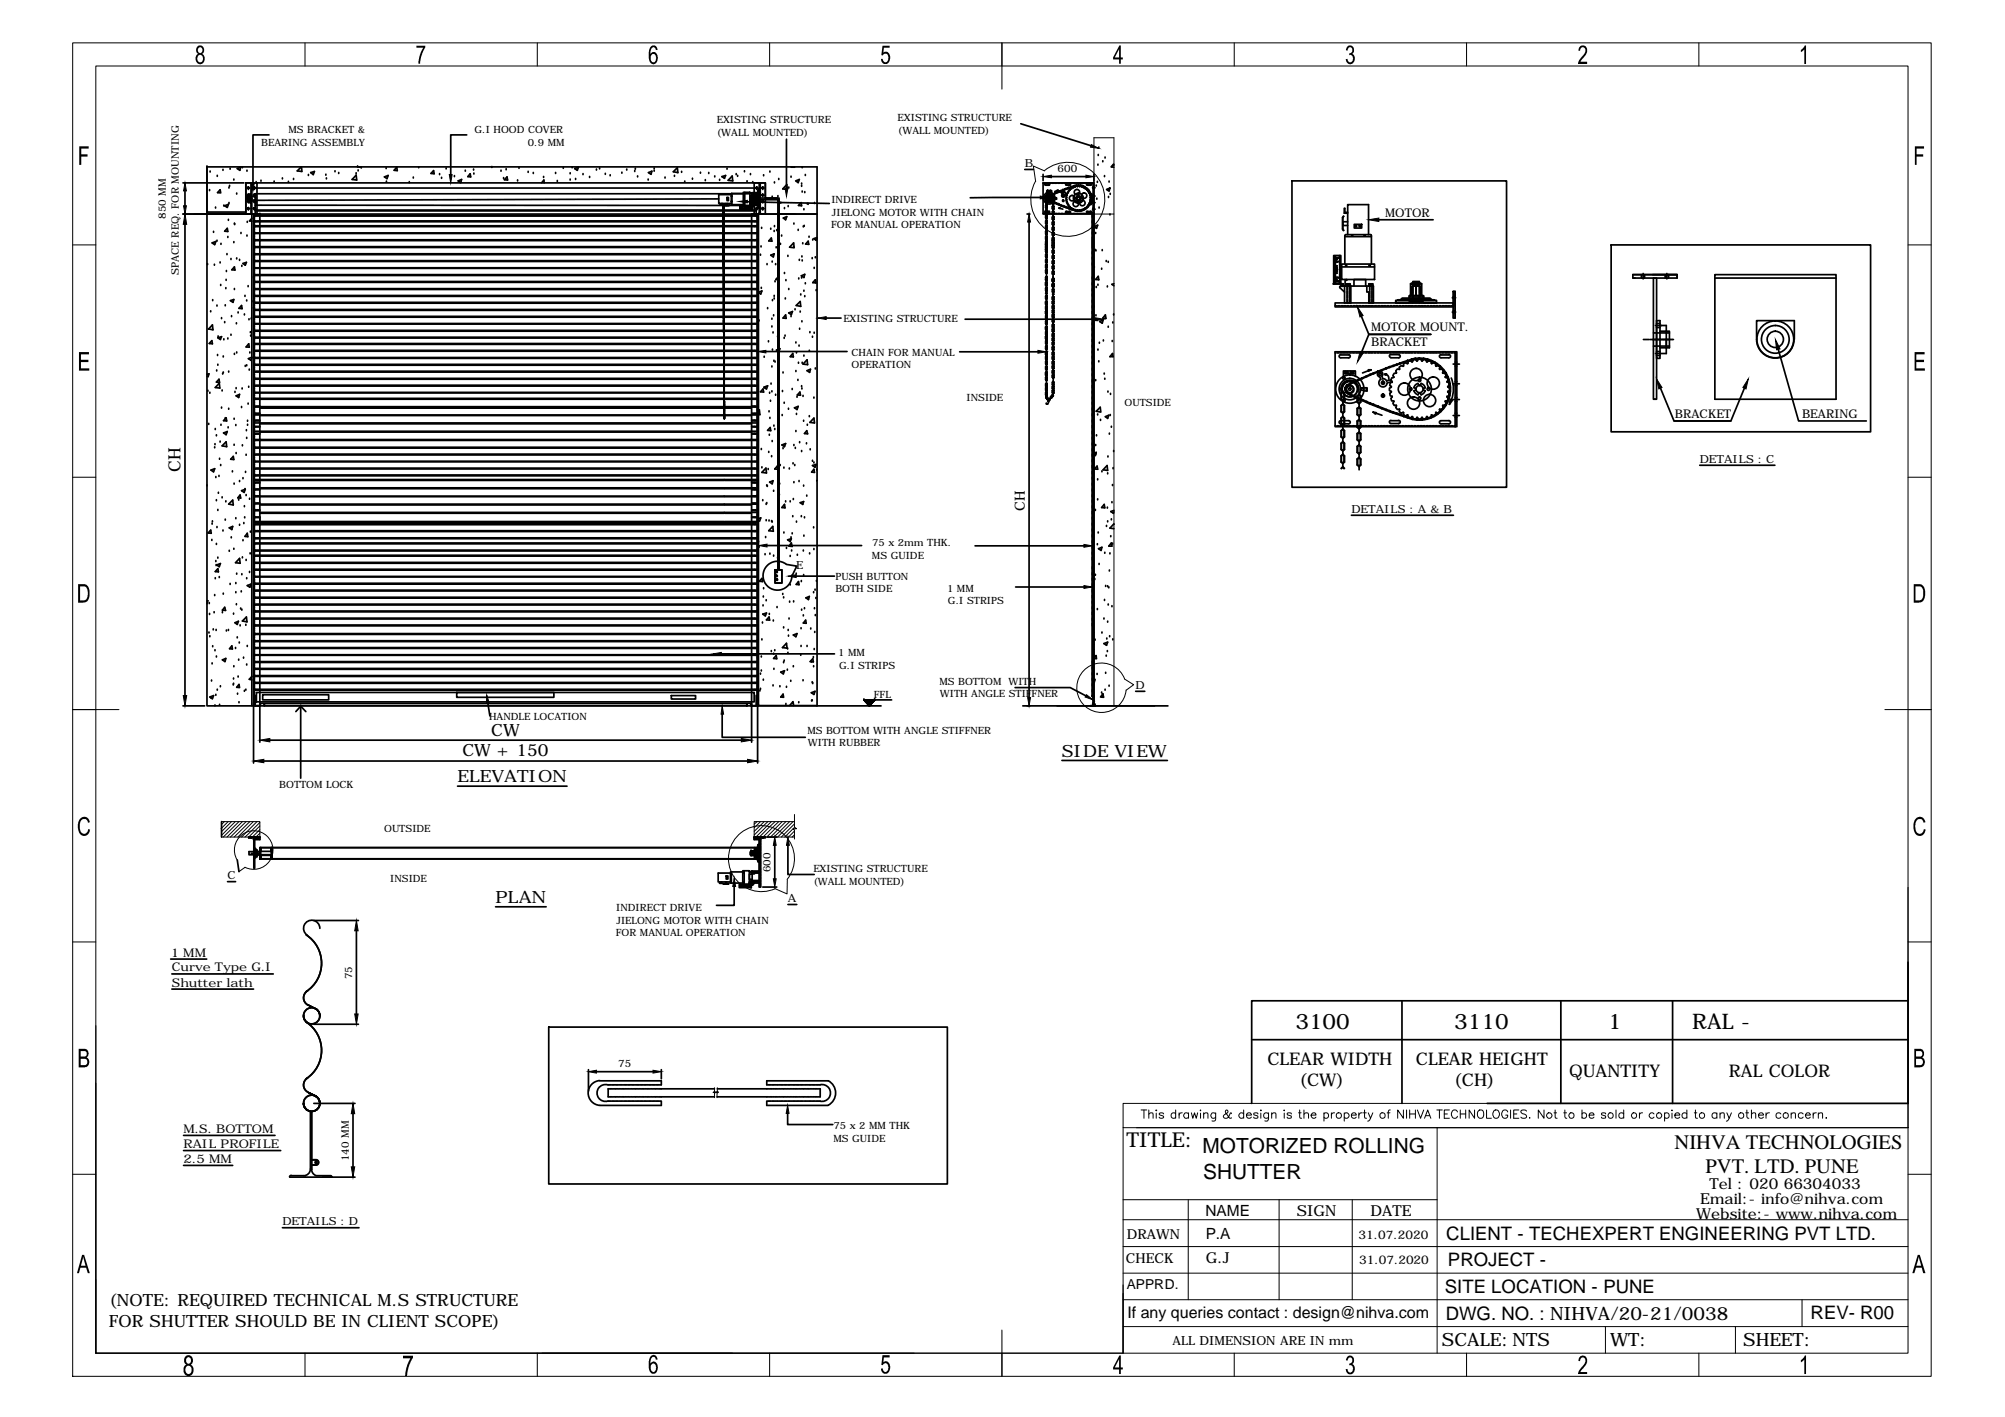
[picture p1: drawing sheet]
<svg xmlns="http://www.w3.org/2000/svg" width="297mm" height="210mm" viewBox="0 0 297 210" stroke-linecap="round" stroke-linejoin="round" font-family="sans-serif">
<defs><g id="words">
<g font-size="3.2">
<text x="191.9" y="152.4">3100</text>
<text x="215.4" y="152.4">3110</text>
<text x="238.3" y="152.4">1</text>
<text x="250.7" y="152.4">RAL -</text>
</g>
<g font-size="3.1">
<text x="178.2" y="170.9">MOTORIZED ROLLING</text>
<text x="178.2" y="174.6">SHUTTER</text>
</g>
<g font-size="3">
<text x="166.9" y="169.9">TITLE:</text>
<text x="248.1" y="170.3">NIHVA TECHNOLOGIES</text>
<text x="252.7" y="173.7">PVT. LTD. PUNE</text>
</g>
<g font-size="2.8">
<text x="214.3" y="183.6">CLIENT - TECHEXPERT ENGINEERING PVT LTD.</text>
<text x="214.1" y="191.5">SITE LOCATION - PUNE</text>
<text x="214.5" y="187.6">PROJECT -</text>
<text x="214.2" y="195.5">DWG. NO. : NIHVA/20-21/0038</text>
<text x="268.2" y="195.5">REV- R00</text>
</g>
<g font-size="2.7">
<text x="213.6" y="199.4">SCALE:NTS</text>
<text x="238.5" y="199.4">WT:</text>
<text x="258.2" y="199.4">SHEET:</text>
</g>
<g font-size="2.6">
<text x="187.8" y="157.7">CLEAR WIDTH</text>
<text x="192.5" y="160.9">(CW)</text>
<text x="209.8" y="157.7">CLEAR HEIGHT</text>
<text x="215.4" y="160.9">(CH)</text>
<text x="232.5" y="159.5">QUANTITY</text>
<text x="256.1" y="159.5">RAL COLOR</text>
</g>
<g font-size="2.5">
<text x="26.7" y="69.9" transform="rotate(-90 26.7 69.9)">CH</text>
<text x="68.5" y="112.1">CW + 150</text>
<text x="72.8" y="109">CW</text>
<text x="157.3" y="112.1">SIDE VIEW</text>
<text x="67.8" y="115.9">ELEVATION</text>
<text x="73.4" y="133.8">PLAN</text>
<text x="16.1" y="196.6">FOR SHUTTER SHOULD BE IN CLIENT SCOPE)</text>
<text x="16.2" y="193.5">(NOTE: REQUIRED TECHNICAL M.S STRUCTURE</text>
</g>
<text font-size="2.4" x="167" y="195.2">If any queries contact : design@nihva.com</text>
<g font-size="2.3">
<text x="178.6" y="180.1">NAME</text>
<text x="178.6" y="183.5">P.A</text>
</g>
<g font-size="2.2">
<text x="251.9" y="178.4">Email:- info@nihva.com</text>
<text x="253.3" y="176.1">Tel : 020 66304033</text>
<text x="192.1" y="180.1">SIGN</text>
<text x="203" y="180.1">DATE</text>
<text x="251.3" y="180.5">Website:- www.nihva.com</text>
<text x="178.6" y="187.1">G.J</text>
</g>
<text font-size="2.1" x="151.8" y="75.7" transform="rotate(-90 151.8 75.7)">CH</text>
<g font-size="2">
<text x="166.9" y="183.5">DRAWN</text>
<text x="166.8" y="187">CHECK</text>
<text x="166.9" y="190.9">APPRD.</text>
</g>
<text font-size="1.9" x="173.7" y="199.2">ALL DIMENSION ARE IN mm</text>
<g font-size="1.8">
<text x="205.2" y="32.1">MOTOR</text>
<text x="203.1" y="49.1">MOTOR MOUNT.</text>
<text x="203.1" y="51.3">BRACKET</text>
<text x="248.1" y="61.9">BRACKET</text>
<text x="267" y="61.9">BEARING</text>
<text x="25.3" y="141.7">1 MM</text>
<text x="25.5" y="143.9">Curve Type G.I</text>
<text x="25.5" y="146.1">Shutter lath</text>
<text x="27.2" y="167.8">M.S. BOTTOM</text>
<text x="27.2" y="170.1">RAIL PROFILE</text>
<text x="27.2" y="172.3">2.5 MM</text>
<text x="201.3" y="183.6">31.07.2020</text>
<text x="201.4" y="187.2">31.07.2020</text>
</g>
<g font-size="1.7">
<text x="151.8" y="24.8">B</text>
<text x="251.8" y="68.6">DETAILS : C</text>
<text x="200.2" y="76">DETAILS : A &amp; B</text>
<text x="118" y="84.3">E</text>
<text x="168.2" y="102">D</text>
<text x="33.7" y="130.2">C</text>
<text x="116.7" y="133.6">A</text>
<text x="41.8" y="181.5">DETAILS : D</text>
</g>
<g font-size="1.5">
<text x="133" y="18">EXISTING STRUCTURE</text>
<text x="38.7" y="21.6">BEARING ASSEMBLY</text>
<text x="42.7" y="19.8">MS BRACKET &amp;</text>
<text x="70.3" y="19.8">G.I HOOD COVER</text>
<text x="78.2" y="21.6">0.9 MM</text>
<text x="106.2" y="18.2">EXISTING STRUCTURE</text>
<text x="106.2" y="20.1">(WALL MOUNTED)</text>
<text x="133" y="19.9">(WALL MOUNTED)</text>
<text x="156.7" y="25.5">600</text>
<text x="24.6" y="32.4" transform="rotate(-90 24.6 32.4)">850 MM</text>
<text x="123.1" y="33.8">FOR MANUAL OPERATION</text>
<text x="123.2" y="30.1">INDIRECT DRIVE</text>
<text x="123.2" y="32">JIELONG MOTOR WITH CHAIN</text>
<text x="26.5" y="40.8" transform="rotate(-90 26.5 40.8)">SPACE REQ. FOR MOUNTING</text>
<text x="124.9" y="47.6">EXISTING STRUCTURE</text>
<text x="126.2" y="52.7">CHAIN FOR MANUAL</text>
<text x="126.2" y="54.5">OPERATION</text>
<text x="143.2" y="59.4">INSIDE</text>
<text x="166.6" y="60.2">OUTSIDE</text>
<text x="129.2" y="82.8">MS GUIDE</text>
<text x="129.2" y="80.9">75 x 2mm THK.</text>
<text x="123.8" y="86">PUSH BUTTON</text>
<text x="123.8" y="87.7">BOTH SIDE</text>
<text x="140.3" y="87.6">1 MM</text>
<text x="140.4" y="89.5">G.I STRIPS</text>
<text x="124.2" y="97.2">1 MM</text>
<text x="124.3" y="99.1">G.I STRIPS</text>
<text x="139.2" y="101.5">MS BOTTOM WITH</text>
<text x="72.4" y="106.6">HANDLE LOCATION</text>
<text x="129.5" y="103.3">FFL</text>
<text x="139.2" y="103.3">WITH ANGLE STIFFNER</text>
<text x="119.6" y="108.8">MS BOTTOM WITH ANGLE STIFFNER</text>
<text x="119.7" y="110.6">WITH RUBBER</text>
<text x="41.4" y="116.8">BOTTOM LOCK</text>
<text x="56.9" y="123.2">OUTSIDE</text>
<text x="57.8" y="130.7">INSIDE</text>
<text x="114.1" y="129.2" transform="rotate(-90 114.1 129.2)">600</text>
<text x="120.5" y="129.2">EXISTING STRUCTURE</text>
<text x="120.5" y="131.1">(WALL MOUNTED)</text>
<text x="91.3" y="135">INDIRECT DRIVE</text>
<text x="91.3" y="136.9">JIELONG MOTOR WITH CHAIN</text>
<text x="91.2" y="138.7">FOR MANUAL OPERATION</text>
<text x="52.2" y="145.1" transform="rotate(-90 52.2 145.1)">75</text>
<text x="91.6" y="158.1">75</text>
<text x="123.5" y="167.3">75 x 2 MM THK</text>
<text x="51.7" y="172" transform="rotate(-90 51.7 172)">140 MM</text>
<text x="123.5" y="169.1">MS GUIDE</text>
</g>
</g></defs>
<!-- layer: 0 -->
<g fill="none" stroke="#000" stroke-width=".25">
<path d="M39.8 20h-2.3v7.1M69.1 20h-2.3v5.9M151.2 18.3l10.4 3.3M27.1 27.1h9M27.4 28.3v2.2M30.7 24.7h.1M30.7 31.7h.1M30.7 24.7v6.7h5.7v-4.3h77v2.2h2v2.4h5.6h-93.9M30.7 31.4h.1M30.7 39.2h.1M31 28.2h.1M31.1 25.5h.1"/>
<path d="M31.4 36l.6-.2-.2 .4zM31.6 34.4h.1M31.8 39.3h.1M31.9 30.8h.1M32.1 35.7h.1M32.2 26.1h.1M32.6 28.1l.1 .5-.5-.1zM32.6 38.9h.1M32.7 36.2h.1M33 25.2h.1M33.2 30.5h.1M33.3 30.5l.5-.2-.1 .4z"/>
<path d="M33.6 37.7h.1M33.7 33.8l.1 .5-.5-.1zM33.8 35.2h.1M33.8 32.6h.1M33.9 30.1h.1M33.9 27.9h.1M34 27.6h.1M34.1 25.1h.1M34.2 38.4h.1M34.6 26.7h.1M34.6 35.9h.1M34.7 33.2h.1"/>
<path d="M34.7 39.5l.1 .5h-.5zM34.8 33.3h.1M35.1 28.7h.1M35.1 38.4h.1M35.2 25l.5-.2-.2 .4zM35.5 38.6h.1M35.7 34.6h.1M35.8 39.5h.1M35.9 24.8h.1M36 39l.5-.1-.2 .4zM36.4 27.1h1.7v4.6h-1.7zM36.5 29.4h.6"/>
<path d="M36.6 25.4h.1M36.6 35h.1M36.6 27.9h.2M36.6 28.9h.2M36.6 30.9h.2M36.6 29.8h.2M36.6 32.9h.1M36.7 29.6h.5M36.8 27.9h.1M36.8 29.4h.1M36.8 27.7v.1M36.8 27.9v.2"/>
<path d="M36.8 28.7v.2M36.8 29v.1M36.8 29.7v.1M36.8 30.7v.2M36.8 31v.1M36.8 29.8v.3M36.8 28.9v.1M36.8 30.9h.1M36.9 27.9h.1M36.9 28.9h.1M36.9 30.9h.1M36.9 29.8h.1"/>
<path d="M37.1 28.7h.1v1.4h-.1zM37.1 29.1h-.4v.6h.4M37.1 30h.1M37.1 29.8h.1M37.1 28.8h.1M37.1 29h.1M37.1 29.4h.3M37.2 27.1v4.6M37.2 28.9h-.4v1h.4M37.3 27.1v77.5M37.3 32.3l-.3 .4 .3 .1M37.5 27.9h.1"/>
<path d="M37.5 28.9h.1M37.5 30.9h.1M37.5 29.8h.1M37.6 31.7v72.9M37.7 27.9h.1M37.7 28.9h.1M37.7 30.9h.1M37.7 29.8v.3M37.7 29.8h.1M37.7 27.7v.1M37.7 27.9v.2M37.7 28.7v.2"/>
<path d="M37.7 28.9v.1M37.7 29v.1M37.7 30.7v.2M37.7 31v.1M37.7 32.1v.3M37.7 32.5v.2M37.7 32.9v.2M37.7 33.2v.2M37.7 33.5v.2M37.7 33.9v.2M37.7 34.2v.2M37.7 34.5v.3"/>
<path d="M37.7 34.9v.2M37.7 35.2v.2M37.7 35.6v.2M37.7 35.9v.3M37.7 36.2v.3M37.7 36.6v.2M37.7 36.9v.3M37.7 37.3v.2M37.7 37.6v.2M37.7 38v.2M37.7 38.3v.2M37.7 38.7v.2"/>
<path d="M37.7 39v.2M37.7 39.3v.2M37.7 39.7v.2M37.7 27.9h74.5M37.7 28.9h.2M37.7 30.9h.2M37.7 29.8h.2M37.8 28.7h74.4v1.7h-74.4zM37.8 29.8l.1 .1M37.8 29.1h-1.2v.5h1.2M37.8 31.2h74.2M37.8 31.1h74.2v.6"/>
<path d="M37.8 30.4v1.3M37.9 29.3h-.1M37.9 28.7v1.7M37.9 27.1h.1M38 31.9h-.2v.1h.2M38 39.7h-.2v.1h.2M38 38.6h-.2v.1h.2M38 37.6h-.2v.1h.2M38 36.5h-.2v.2h.2M38 35.5h-.2v.1h.2M38 34.5h-.2v.1h.2M38 33.4h-.2v.2h.2"/>
<path d="M38 32.7h-.2v.2h.2M38.1 39.8h.1M38.1 39.7h.1M38.1 38.7h.1M38.1 38.6h.1M38.1 37.7h.1M38.1 37.6h.1M38.1 36.7h.1M38.1 36.5h.1M38.1 35.6h.1M38.1 35.5h.1M38.1 34.6h.1"/>
<path d="M38.1 34.5h.1M38.1 33.6h.1M38.1 33.4h.1M38.1 32.9h.1M38.1 32.7h.1M38.1 32h.1M38.1 31.9h.1M38.3 39.8h73.2M38.3 39.7h73.2M38.3 38.7h73.2M38.3 38.6h73.2M38.3 37.7h73.2"/>
<path d="M38.3 37.6h73.2M38.3 36.7h73.2M38.3 36.5h73.2M38.3 35.6h73.2M38.3 35.5h73.2M38.3 34.6h73.2M38.3 34.5h73.2M38.3 33.6h73.2M38.3 33.4h73.2M38.3 32.9h73.2M38.3 32.7h73.2M38.3 32h73.2"/>
<path d="M38.3 31.9h73.2M38.5 31.8h.1M38.5 31.8h-.8v.2M38.5 31.7v72.4M38.6 32.7h.1M38.7 26.8h.1M40.6 27h.1M41.8 26.5h.1M42.7 27h.1M43.5 26.6h.1M44.6 24.7l-.6 .6 .7 .1v-.7M45.7 26h.1"/>
<path d="M46 25.6l.6-.2-.2 .5zM48.3 26h.1M48.4 26.5h.1M49.6 25.4h.1M50.2 25.7h.1M52.8 25.7h.1M52.8 26v.7l-.6-.1zM53 24.7h.1M53 24.7h.4M53.1 25.3h.1M53.5 24.9h.1M57 26.2l.5-.2-.2 .5z"/>
<path d="M57.2 25h.1M57.2 27h.1M58.8 24.8l.1 .5-.5-.1zM60.6 27.1h.1M61.2 26.4h.1M62 24.8h.1M64.2 25.3l.1 .4h-.4zM65.1 25.9h.1M65.4 26.4h.1M66.1 25h.1M67.3 26.2h.1M67.9 26.8l.5-.2-.1 .5z"/>
<path d="M68.9 25.4h.1M69.7 25.7v.5h-.4zM70.2 25.2h.1M70.2 25.8h.1M72.9 24.8h.1M74.2 25.4h.1M74.6 26.5h.1M75 25.1h.1M75.1 26.2l.1 .5-.5-.1zM76.7 26.8h.1M76.9 24.9h.1M78.2 25.5h.1"/>
<path d="M79 25.7h.1M80.2 27.1l.4-.4v.4M80.5 26.3h.1M82.3 25.7h.1M82.6 26.9h.1M83.5 24.9h.1M84.5 25.7h.1M84.5 26.7h.1M84.8 24.8h.1M85.1 25l.6-.2-.2 .4zM85.3 26.6h.1M86.4 25.9h.1"/>
<path d="M87.3 26.3h.1M88.4 25.2h.1M88.8 25h.1M89.7 25.8h.1M90.4 26h.1M92.1 25.7h.1M92.9 25.2h.1M94 25.4h.1M94.1 25.1h.1M94.5 26.2h.1M96 26.7h.1M96.1 25.6l.5-.2-.2 .4z"/>
<path d="M96.9 25h.1M96.9 25.4h.1M98.5 26.4h.1M99.8 25.4l.5-.6 .1 .8zM99.9 26.1h.1M101 25.5h.1M101.4 27h.1M102.6 26.5h.1M103.8 25.7h.1M104.5 26.8h.1M105 25.7h.1M105.9 26.2h.1"/>
<path d="M106.5 29.5l-68.8 .2v.1M106.6 26.7h.1M106.9 30.1v.2l-.2 .1h.3v-.3M106.9 26.2l.6-.2-.2 .4zM107.2 30.4h.1M107.2 30.4h.1zM107.4 30.3h.1M107.5 30.1v.3h.3v-.3M107.5 30.3l.1 .1M107.7 25.1h.1M107.7 29.3h.2v.4h-.2zM107.8 29.3v.1z"/>
<path d="M107.8 29.6h.1M108 30.4h-.7h.7M108.1 30.4h.1M108.3 28.8h-1.8v1.3h1.8M108.3 29.1h.1zM108.4 29.8v.1zM108.4 28.7v1.6M108.5 26.1l.1 .7-.7-.1zM109.1 25.9h.1M109.3 26.1h.1M109.6 30.5h1.8v.5v-.6h.1h-.1v.6h-1.8zM109.6 30.6h1.8"/>
<path d="M109.7 30.9h1.6h-1.6M109.7 30.7l.1 .2zM109.8 30.8l.1 .1zM109.9 30.8l.1 .1zM110 30.7h.1M110 30.7v.2v-.2M110.1 28.5h1v2h-1zM110.1 28.7h-1.8l.1 1.6h1.7M110.3 28.7h.1M110.3 29.5h.1M110.2 30.2h.1zM110.3 30.8v.1z"/>
<path d="M110.3 25.4h.1M110.3 30.8l.1 .1zM110.3 28.5v2M110.4 30.8l.1 .1zM110.5 30.7v.2zM110.5 30.8v.1zM110.6 30.8v.1zM110.7 26.9h.1M110.7 30.8v.1zM110.7 29.9l12.2 .2M111 30.7h.1M111 30.7v.2v-.2"/>
<path d="M111 30.8l.1 .1zM111.1 30.8v.1zM111.1 30.3h.4M111.1 30.2h.1M111.2 25.9h.1M111.2 30.7v.2zM111.2 29.1v.5M111.2 29.3h.1M111.2 29.5h.1M111.3 29l-.1 .3h.2M111.4 29.2h-.3v.4h.3M111.4 31.8h.8v.2"/>
<path d="M111.4 31.7v72.9h19.1M111.4 29.9v.1M111.4 28.5v.1M111.4 30v.2M111.4 28.6v.2M111.4 29.3h.1M111.4 29.6h.6h-.6v-.1h-.1v.3h.7M111.4 29.5h-.2l.1 .3M111.4 29.5h.1M111.4 30.1h.2M111.4 28.7h.2M111.4 29.2h.6"/>
<path d="M111.4 29.6h.1M111.4 28.6h.2M111.4 30h.2M111.5 30.4v.1zM111.5 30.5h.1M111.5 30.4h.1M111.5 27.1h.1M111.5 29h-.4v.8h.4M111.5 28.6h-.1v.2h.1M111.5 30h-.1v.2h.1M111.5 29.6h.1M111.5 30.3h1"/>
<path d="M111.5 29.9h1M111.6 39.8h.2M111.6 39.7h.2M111.6 38.7h.2M111.6 38.6h.2M111.6 37.7h.2M111.6 37.6h.2M111.6 36.7h.2M111.6 36.5h.2M111.6 35.6h.2M111.6 35.5h.2M111.6 34.6h.2"/>
<path d="M111.6 34.5h.2M111.6 33.6h.2M111.6 33.4h.2M111.6 32.9h.2M111.6 32.7h.2M111.6 32h.2M111.6 31.9h.2M111.6 30.1h.1M111.6 28.7h.1M111.6 28.6h.1M111.6 30h.1M111.7 29.6h.1"/>
<path d="M111.7 28.5v-1.4h1.7v4.6h-1.7v-1.3M111.8 30.1h.1M111.8 28.7h.1M111.8 28.6h.1M111.8 30h.1M111.8 31.9h.2v.1h-.2M111.8 32.7h.2v.2h-.2M111.8 39.7h.2v.1h-.2M111.8 38.6h.2v.1h-.2M111.8 37.6h.2v.1h-.2M111.8 36.5h.2v.2h-.2M111.8 35.5h.2v.1h-.2"/>
<path d="M111.8 34.5h.2v.1h-.2M111.8 33.4h.2v.2h-.2M111.8 29.6h.1M111.9 30.3l-.3 .3-.1-.1M111.9 30.1h.1M111.9 28.7h.1M111.9 28.6h.1M111.9 30h.1M111.9 29.6h.1M111.9 30.9h.2M112 29h-.7v.3h.1v-.2h1.1M112 29.4h-.8h.8"/>
<path d="M112 30.1h.2M112 28.7h.2M112 28.6h.2M112 30h.2M112.1 28.7v1.7M112.1 29.2h.1M112.1 29.6h.1M112.1 28.9v.9h-.1v-.8zM112.1 28.9h.1v.9h-.1M112.1 27.9h.1M112.1 27.7v.1M112.1 27.9v.2"/>
<path d="M112.1 30.7v.2M112.1 31v.1M112.2 32.1v.3M112.2 32.5v.2M112.2 32.9v.2M112.2 33.2v.2M112.2 33.5v.2M112.2 33.9v.2M112.2 34.2v.2M112.2 34.5v.3M112.2 34.9v.2M112.2 35.2v.2"/>
<path d="M112.2 35.6v.2M112.2 35.9v.3M112.2 36.2v.3M112.2 36.6v.2M112.2 36.9v.3M112.2 37.3v.2M112.2 37.6v.2M112.2 38v.2M112.2 38.3v.2M112.2 38.7v.2M112.2 39v.2M112.2 39.3v.2"/>
<path d="M112.2 39.7v.2M112.2 30.9h-.1M112.2 30.1h.1M112.2 28.7h.1M112.2 29.2h.1M112.2 29.6h.1M112.2 28.6h.1M112.2 30h.1M112.2 27.9h.1M112.2 30.9h.1M112.2 31.7v72.9M112.3 30.1h.1"/>
<path d="M112.3 28.7h.1M112.3 28.6h.1M112.3 30h.1M112.4 31.7v-.1h.1v-4.5h-.1h.2v4.6M112.4 28.2l-.1 1.2v-1.1l-.1 .1v1.9l.1 .1v-1l.1 1.2M112.4 28.2h.1M112.4 28.2v-.2h.1v.9v.1v1.8h-.1v-.2M112.4 30.6h.1M112.4 28.2v2.4M112.4 29.2h.1M112.4 29.6h.1M112.5 30.1h.1"/>
<path d="M112.5 28.7h.1M112.5 28.6h.1M112.5 30h.1M112.5 29.2h.1M112.5 29.6h.1M112.5 27.1v4.6M112.5 28.8h-.6v.2h-.4M112.5 28h.1M112.5 28v2.8M112.5 30.8h.1M112.5 28.5h-1v2.1M112.7 37.8h.1"/>
<path d="M112.7 36.6h.1M112.8 27.9h.2M112.8 28.9h.2M112.8 30.9h.2M112.8 29.8h.2M112.8 33.8h.1M113 27.9h.1M113 27.7v.1M113 27.9v.2M113 28.7v.2M113 29v.1M113 29.7v.1"/>
<path d="M113 30.7v.2M113 31v.1M113 29.8v.3M113 28.9v.1M113 30.9h.1M113.1 27.9h.1M113.1 28.9h.1M113.1 30.9h.1M113.1 29.8h.1M113.1 26h.1M113.6 39.2h.1M114.1 25.5h.1"/>
<path d="M114.2 34h.1M114.2 37.8l.5-.2-.1 .5zM114.3 35.3l.1 .4h-.5zM114.4 29.2h.1M114.4 38.8h.1M114.7 34.3h.1M114.7 27.1h.1M114.7 33.6h.1M114.9 39.2h.1M115 36.7h.1M115.1 34.2h.1M115.2 36.2h.1"/>
<path d="M115.2 29.1h.1M115.2 31.7h.1M115.4 26.6h.1M115.4 31.7v52.7h.4v2h-1v-2h.4v-52.7h-2.8v72.8M115.6 36.2h.1M115.7 30.1h.1M115.8 35h.1M116 32.3l.6-.2-.2 .5zM116.2 30.9h.1M116.5 20.6v7.3M116.6 27.3v.8l-.6-.1zM116.7 38h.1"/>
<path d="M116.8 30.6h.1M116.9 27.9h.1M117.2 26.2h.1M117.3 24.7h.4M117.6 36l.1 .7-.7-.1zM117.6 33.2h.1M117.9 26.8l.5-.2-.1 .5zM118.3 34.1h.1M118.4 38.6h.1M118.7 30l.1 .5-.5-.1zM118.8 27.6h.1M118.8 27.3h.1"/>
<path d="M118.8 38.1h.1M118.8 24.8h.1M118.8 28.4h.1M118.8 38.7h.1M118.9 36.1h.1M119 33.6h.1M119.1 31.1h.1M119.1 33.5h.1M119.2 28.5h.1M119.3 26h.1M119.6 30.2h.1M119.7 30.3h.1"/>
<path d="M119.7 35.7l.1 .5h-.4zM119.9 35.1h.1M120.3 38.3h.1M120.4 35.6h.1M120.6 39.8h.1M120.7 30.1h.1M120.8 38.2h.1M121 35.2l-.4 .1 .3 .3 .1-.3M151.8 25.1h1.3M154.1 29.3h-10.4M154.5 31.6h.2M154.5 27.1h.2"/>
<path d="M154.9 27.2l-.1 .1 .1 .1M154.9 31.3l-.1 .1 .1 .1M154.9 31.6h.3M154.9 27.1h.3M154.9 27.3h.5M154.9 27.4h.5M154.9 31.5h.5M154.9 31.3h.5M155.2 28.4h.5zM155.2 28.3h.1M155.2 28.3v.1v-.1M155.2 29.3h.1"/>
<path d="M155.2 29.4h.1M155.2 29.2v.1M155.3 29.4h.1M155.3 28.4h.1M155.3 29.5h.1M155.3 29.1a.32 .32 0 0 0 0 .5M155.3 29.6h.1zM155.3 29.3h.1M155.3 28.3v.1zM155.3 29.2h.1M155.3 29.7l2 .8 2.1 .7M155.3 29.6a.31 .31 0 0 1 0-.5 20.6 20.6 0 0 1 4.5-1.7 1.93 1.93 0 0 1 1.9 2.2 1.93 1.93 0 0 1-2.4 1.6"/>
<path d="M155.3 29.6l2 .9 2.1 .7M155.3 29.1a19 19 0 0 1 4.5-1.6 1.84 1.84 0 0 1 1.8 2.1 1.84 1.84 0 0 1-2.2 1.6M155.4 29.6h.1M155.4 31.6h.3M155.4 27.1h.3M155.4 27.2l.1 .1-.1 .1M155.4 31.3l.1 .1-.1 .1M155.4 29.1h.1M155.5 29.6h.1M155.5 29.1h.1M155.5 29.2l-.1-.1-.1 .2M155.5 28.3v.1z"/>
<path d="M155.5 29h.1M155.5 29.7h.1M155.5 29.2h.1M155.6 29.2h.1M155.6 29.6h.1M155.6 28.4h.1M155.6 29.5v.1M155.6 28.3h.1M155.6 28.3v.1v-.1M155.7 29.3h.1M155.7 29.5h-.1M155.7 29.4h.1"/>
<path d="M155.7 28.4h.1M155.8 29h.1M155.8 29.8h.1M155.8 28.6v-.4h-.7v.4M155.8 31.6h.3M155.8 27.1h.3M156 28.8h.1M156 29.9h.1M156.3 28.7h.1M156.3 30.1h.1M156.3 31.6h.3M156.3 27.1h.3"/>
<path d="M156.4 29.3h.1v.2h-.1M156.5 29.3v.2M156.5 28.6h.1M156.5 30.2h.1M156.6 28.2h.2l-.2 .1zM156.6 28.2l-.3 .2M156.7 28.5h.1M156.7 30.3h.1M156.7 31.6h.3M156.7 27.1h.3M156.9 30.8h.2l-.1 .1zM156.9 28.4h.1"/>
<path d="M156.9 30.4h.1M157.1 30.9l.4 .1M157.2 28.3h.1M157.2 30.5h.1M157.2 31.6h.3M157.2 27.1h.3M157.3 28.6v.5l.1 .1 .3-.1v-.1M157.4 28.5v-.1l-.1-.1-.1 .1 .1 .2M157.5 28.2h.1M157.5 28.6v.1l.2 .2M157.5 30.6h.1M157.6 28.4l.1 .1z"/>
<path d="M157.7 31.6h.3M157.7 27.1h.3M157.7 28.4l.2 .3M157.7 28.1h.1M157.7 30.6h.1M157.7 28.9h.1M157.9 28h.1M157.9 30.7h.1M158 27.2l-.1 .1 .1 .1M158 28.8l-.3 .1M158 31.3l-.1 .1 .1 .1M158 27.3h.5"/>
<path d="M158 27.4h.5M158 31.5h.5M158 31.3h.5M158 28.8l.1 .1M158 29.5h.1M158 29.2h.1M158 29.3h-.1v.2h.1M158 29.5l-.1 .1 .1 .2h.1M158.1 28.9l-.3 .1M158.1 29.8h.1M158.1 29.8l-.1 .3h.2M158.1 29l-.2 .1 .1 .1"/>
<path d="M158.1 31.6h.3M158.1 27.1h.3M158.2 28.7h-.2l.1 .2M158.2 27.9h.1M158.2 30.8h.1M158.2 28.6h.1M158.2 30.1l-.1 .1 .1 .2h.1l.1 .2h.1M158.3 30.4h.1M158.3 28.3v.1M158.3 28.4l-.2 .1 .1 .1M158.3 27.9h.1M158.3 30.9h.1"/>
<path d="M158.5 31.3l.1 .1-.1 .1M158.5 27.2l.1 .1-.1 .1M158.5 28.2l-.1-.1-.1 .3M158.5 28.1h.1M158.6 30.6v.3l.2-.1M158.6 31.6h.2M158.6 27.1h.2M158.6 27.8h.1M158.6 31h.1M158.7 30.8h.1M158.8 28l-.2-.1-.1 .1 .1 .2M158.8 30.8v.1l.1 .1 .1-.1"/>
<path d="M158.8 27.7h.1M158.8 31.1h.1M159 30.9v.1M159 27.8l-.1-.1-.2 .2M159 31.6h.3M159 27.1h.3M159 27.8h.1M159.1 31v.1h.2M159.1 27.6h.1M159.1 31.1h.1M159.3 27.6h.1M159.3 31.1h.1"/>
<path d="M159.3 31.2h.1M159.3 27.7h.1M159.4 31.1v.1h.1l.1-.1M159.4 29.3h.1l-.1 .2M159.4 29.5l.3 .2M159.5 31.6h.3M159.5 27.1h.3M159.5 27.5h.1M159.6 27.6h-.2l-.1 .1-.1-.1-.1 .1v.1M159.6 31.3h.1M159.6 27.6h.1M159.7 27.6v-.1h.2v.1"/>
<path d="M159.7 29l-.3 .3M159.7 29v.1l.2-.1M159.8 27.5h.1M159.9 29l.2 .3M159.9 27.6h.1M159.9 31.6h.3M159.9 27.1h.3M159.9 31.1v.1h-.2v-.1M159.9 27.6h.3v.1M159.9 31.3h.1M160 27.5h.1M160.1 29.5l-.1 .1-.3 .1"/>
<path d="M160.1 29.3h-.1l.1 .2M160.2 27.7h.1M160.2 31.1l-.2 .1-.1-.1M160.2 27.7l.1-.1 .2 .1v.1M160.2 31.2h.1M160.3 27.6h.1M160.4 31.6h.3M160.4 27.1h.3M160.5 31.2h.1M160.5 27.8h.1M160.5 31v.1h-.3M160.5 27.6h.1"/>
<path d="M160.5 30.9v.1M160.5 27.8l.1-.1 .2 .2M160.7 31h.1M160.7 27.8h.1M160.8 30.8l-.2 .2-.1-.1M160.8 28l.1-.1 .1 .3 .1-.1 .2 .1-.1 .2M160.8 31.6h.3M160.8 27.1h.3M160.9 30.9h.1M161 28.1h.1M161 30.6l-.1 .3-.1-.1M161 28h.1"/>
<path d="M161.1 27.2l-.1 .1 .1 .1h.5M161.1 31.3l-.1 .1 .1 .1h.5M161.1 30.7h.1M161.1 27.3h.5M161.1 31.3h.5M161.2 30.4l.1 .1-.2 .1h-.1M161.2 28.3v.1M161.2 30.4h.1M161.2 28.4l.2 .1-.1 .1M161.2 30.6h.1M161.3 28.2h.1M161.3 31.6h.3"/>
<path d="M161.3 27.1h.3M161.3 28.6h.1M161.3 30.1l.1 .1-.1 .2h-.1M161.3 28.7h.2l.1 .1-.1 .1M161.4 30.4h.1M161.4 28.4h.1M161.5 28.9h.1M161.5 29.8h.1M161.5 29.8l.1 .1-.1 .2h-.1M161.5 29h.1l-.1 .2M161.5 30.2h.1M161.5 29.3h.1v.2h-.1"/>
<path d="M161.5 29.5l.1 .3h-.1M161.5 28.7h.1M161.6 30h.1M161.6 28.8h.1M161.6 27.2l.1 .1-.1 .1M161.6 31.3l.1 .1-.1 .1M161.6 29.8h.1M161.6 29.5h.1M161.6 29.3h.1M161.6 29h.1M161.7 30l.1 .1-.2 .2zM161.7 28.7a1.84 1.84 0 0 1 0 1.3"/>
<path d="M161.7 31.6h.2M161.7 27.1h.2M161.9 30h.1M161.9 27.8h.1M161.9 29h.1M161.9 31h.1M161.9 27.1h-7.4v4.6h7.4M161.9 27.1h.2v4.6h-.2M161.9 31.1h.2M161.9 27.1v4.6M161.9 30.1h.2M161.9 29.2h.2"/>
<path d="M161.9 28.9h.2M161.9 29.9h.2M161.9 30.9h.2M161.9 27.9h.2M161.9 27.7h.2M162 27.8h.2M162 29h.2M162 30h.2M162 31h.2M162.1 33.6l.5-.2-.2 .4zM162.1 39.6h.1M162.2 37.1h.1"/>
<path d="M162.3 34.6h.1M162.4 37.2h.1M162.4 27.6h.1M162.5 29.5h.1M162.6 27h.1M162.7 24.5h.1M162.7 23h.1M162.8 21.9h.1M162.8 30.8h.1M163.2 39.9h.1M163.3 37.1h.1M163.4 24h.1"/>
<path d="M163.6 26.2h.1M163.7 23.4h.1M163.9 38.7h.1M163.9 28.1l.5-.2-.1 .4zM164.2 38.9h.1M164.2 29.3h.1M164.3 27h.1M164.4 31.8h.1M164.5 28.8h.1M165 24.5v-.2l-.4 .4 .4 .1M191.4 26.8h31.8v45.4h-31.8zM197.8 38v3.9z"/>
<path d="M197.8 39.9h.3v.1h-.3zM197.8 38.1h.5v.1h-.5zM197.8 38.4h.2v.1h-.2zM197.8 38.6h.2zM197.8 38.7l.5 .1zM197.8 39.4h.2v.1h-.2zM197.8 39.6h.2v.1h-.2zM197.8 39.8h.2h-.2zM198.5 37.8v4.2M198.8 39.1h4.8v2.3h-4.8zM198.8 39.5h4.8M199 32l-.1 .3v1.7l.1 .2-.1-.2v-1.8z"/>
<path d="M199.2 39.1v-4.2l.2-.1h3.7l.1 .1v4.2M199.2 35.1h4M199.4 39.3l.1 .1zM199.7 34.8v-4.5h3v4.5M199.7 31.5h-.5v-.6v.7h.5M199.7 32.9h-.8v.5h.8M200.3 34.9h.1zM200.6 33.2h1.1v.6h-1.1zM200.8 33.4l.2 .1zM201.4 33.4h.1l-.1 .2zM202.1 34.9h.1zM202.9 39.3l.1 .1h-.1z"/>
<path d="M204.3 32.6h8M238.7 36.3h38.4v27.7h-38.4zM30.7 55.5l.3-.1-.2 .4-.1-.1M30.8 58h.1M30.9 48.7l.7 .2-.1-.8-.6 .7M31.1 58.3h.1M31.2 46.2h.1M31.4 50.5l.1 .4h-.5zM31.5 44.5h.1M32.1 54.9h.1M32.1 45.3h.1M32.2 52.7h.1"/>
<path d="M32.3 54.1h.1M32.3 50l.5-.1-.1 .4zM32.3 49.9h.1M32.4 56.2l.1 .4h-.4zM32.5 56.8l.1 .7-.7-.1zM32.7 42.3h.1M32.8 47.2h.1M32.9 57.9h.1M33 55.4h.1M33.1 52.9h.1M33.1 55.2h.1M33.2 50.3h.1"/>
<path d="M33.3 47.8h.1M33.4 45.3h.1M33.5 42.8h.1M33.5 41.5h.1M33.5 40.2h.1M33.8 50.2h.1M33.9 55.1h.1M34.1 44.5l.5-.1-.1 .4zM34.2 49.7h.1M34.3 46.9h.1M34.7 52.5h.1M34.7 42.9h.1"/>
<path d="M34.8 58.1h.1M35 57.6h.1M35 58.6l.5-.2-.1 .5zM35 48h.1M35.1 52.3h.1M35.3 46.4h.1M35.8 45.3l.1 .4h-.5zM35.9 57.6h.1M36.2 46.7h.1M36.3 43.9h.1M36.3 54.3h.1M36.5 54.2h.1"/>
<path d="M36.5 44.6h.1M36.8 59.9h.1M36.8 42.5h.1M36.8 57.4h.1M36.8 50.9l.1 .5h-.4zM36.9 47.4h.1M36.9 54.8h.1M37 52.3h.1M37.1 49.3h.1M37.1 49.8h.1M37.2 47.2h.1M37.3 44.7h.1"/>
<path d="M37.3 52.9l-.5 .2 .4 .3 .1-.4M37.6 41.1h.1M37.6 45.7h.1M37.7 40v.2M37.7 40.3v.3M37.7 40.7v.2M37.7 41v.3M37.7 41.4v.2M37.7 41.7v.3M37.7 42v.3M37.7 42.4v.2M37.7 42.8v.2"/>
<path d="M37.7 43.1v.2M37.7 43.4v.2M37.7 43.8v.2M37.7 44.1v.2M37.7 44.5v.2M37.7 44.8v.2M37.7 45.1v.2M37.7 45.5v.2M37.7 45.8v.3M37.7 46.1v.3M37.7 46.5v.2M37.7 46.8v.3"/>
<path d="M37.7 47.2v.2M37.7 47.5v.3M37.7 47.9v.2M37.7 48.2v.2M37.7 48.6v.2M37.7 48.9v.2M37.7 49.2v.2M37.7 49.6v.2M37.7 49.9v.2M37.7 50.2v.3M37.7 50.6v.2M37.7 50.9v.3"/>
<path d="M37.7 51.3v.2M37.7 51.6v.3M37.7 51.9v.3M37.7 52.3v.2M37.7 52.7v.2M37.7 53v.2M37.7 53.3v.3M37.7 53.7v.2M37.7 54v.2M37.7 54.4v.2M37.7 54.7v.2M37.7 55v.2"/>
<path d="M37.7 55.4v.2M37.7 55.7v.3M37.7 56v.3M37.7 56.4v.2M37.7 56.7v.3M37.7 57.1v.2M37.7 57.4v.3M37.7 57.8v.2M37.7 58.1v.2M37.7 58.5v.2M37.7 58.8v.2M37.7 59.1v.3"/>
<path d="M37.7 59.5v.2M37.7 59.8v.2M37.8 59h74.2v.1h-74.2zM37.9 45.8h-.1l.1 .2M38 55h-.2v.1h.2M38 51.9h-.2v.1h.2M38 50.9h-.2v.1h.2M38 57.1h-.2v.1h.2M38 50h-.2v.1h.2M38 48.9h-.2v.2h.2M38 47.9h-.2v.1h.2M38 46.9h-.2v.1h.2"/>
<path d="M38 46h.1M38 45.8h.1M38 44.8h-.2v.1h.2M38 43.8h-.2v.1h.2M38 42.8h-.2v.1h.2M38 41.7h-.2v.1h.2M38 40.7h-.2v.1h.2M38 53h-.2v.1h.2M38 54h-.2v.1h.2M38 56h-.2v.2h.2M38 58.1h-.2v.1h.2M38.1 50.1h.1"/>
<path d="M38.1 50h.1M38.1 49.1h.1M38.1 48.9h.1M38.1 48h.1M38.1 47.9h.1M38.1 47h.1M38.1 46.9h.1M38.1 44.9h.1M38.1 44.8h.1M38.1 43.9h.1M38.1 43.8h.1M38.1 42.9h.1"/>
<path d="M38.1 41.8h.1M38.1 41.7h.1M38.1 40.8h.1M38.1 40.7h.1M38.1 42.8h.1M38.1 56.2h.1M38.1 56h.1M38.1 55.1h.1M38.1 55h.1M38.1 54.1h.1M38.1 54h.1M38.1 53.1h.1"/>
<path d="M38.1 53h.1M38.1 52h.1M38.1 51.9h.1M38.1 51h.1M38.1 50.9h.1M38.1 58.2h.1M38.1 58.1h.1M38.1 57.2h.1M38.1 57.1h.1M38.2 46h.2M38.2 45.8h.2M38.3 50.1h73.2"/>
<path d="M38.3 50h73.2M38.3 49.1h73.2M38.3 48.9h73.2M38.3 48h73.2M38.3 47.9h73.2M38.3 47h73.2M38.3 46.9h73.2M38.3 44.9h73.2M38.3 44.8h73.2M38.3 43.9h73.2M38.3 43.8h73.2M38.3 42.9h73.2"/>
<path d="M38.3 41.8h73.2M38.3 41.7h73.2M38.3 40.8h73.2M38.3 40.7h73.2M38.3 42.8h73.2M38.3 56.2h73.2M38.3 56h73.2M38.3 55.1h73.2M38.3 55h73.2M38.3 54.1h73.2M38.3 54h73.2M38.3 53.1h73.2"/>
<path d="M38.3 53h73.2M38.3 52h73.2M38.3 51.9h73.2M38.3 51h73.2M38.3 50.9h73.2M38.3 58.2h73.2M38.3 58.1h73.2M38.3 57.2h73.2M38.3 57.1h73.2M38.4 46h73M38.4 45.8h73M111.5 46h.1"/>
<path d="M111.5 45.8h.1M111.6 50.1h.2M111.6 50h.2M111.6 49.1h.2M111.6 48.9h.2M111.6 48h.2M111.6 47.9h.2M111.6 47h.2M111.6 46.9h.2M111.6 44.9h.2M111.6 44.8h.2M111.6 43.9h.2"/>
<path d="M111.6 43.8h.2M111.6 42.9h.2M111.6 41.8h.2M111.6 41.7h.2M111.6 40.8h.2M111.6 40.7h.2M111.6 42.8h.2M111.6 56.2h.2M111.6 56h.2M111.6 55.1h.2M111.6 55h.2M111.6 54.1h.2"/>
<path d="M111.6 54h.2M111.6 53.1h.2M111.6 53h.2M111.6 52h.2M111.6 51.9h.2M111.6 51h.2M111.6 50.9h.2M111.6 58.2h.2M111.6 58.1h.2M111.6 57.2h.2M111.6 57.1h.2M111.7 46h.2"/>
<path d="M111.7 45.8h.2M111.8 55h.2v.1h-.2M111.8 51.9h.2v.1h-.2M111.8 50.9h.2v.1h-.2M111.8 57.1h.2v.1h-.2M111.8 50h.2v.1h-.2M111.8 48.9h.2v.2h-.2M111.8 47.9h.2v.1h-.2M111.8 46.9h.2v.1h-.2M111.8 44.8h.2v.1h-.2M111.8 43.8h.2v.1h-.2M111.8 42.8h.2v.1h-.2"/>
<path d="M111.8 41.7h.2v.1h-.2M111.8 40.7h.2v.1h-.2M111.8 53h.2v.1h-.2M111.8 54h.2v.1h-.2M111.8 56h.2v.2h-.2M111.8 58.1h.2v.1h-.2M111.9 45.8h.1l-.1 .2M112.2 40v.2M112.2 40.3v.3M112.2 40.7v.2M112.2 41v.3M112.2 41.4v.2"/>
<path d="M112.2 41.7v.3M112.2 42v.3M112.2 42.4v.2M112.2 42.8v.2M112.2 43.1v.2M112.2 43.4v.2M112.2 43.8v.2M112.2 44.1v.2M112.2 44.5v.2M112.2 44.8v.2M112.2 45.1v.2M112.2 45.5v.2"/>
<path d="M112.2 45.8v.3M112.2 46.1v.3M112.2 46.5v.2M112.2 46.8v.3M112.2 47.2v.2M112.2 47.5v.3M112.2 47.9v.2M112.2 48.2v.2M112.2 48.6v.2M112.2 48.9v.2M112.2 49.2v.2M112.2 49.6v.2"/>
<path d="M112.2 49.9v.2M112.2 50.2v.3M112.2 50.6v.2M112.2 50.9v.3M112.2 51.3v.2M112.2 51.6v.3M112.2 51.9v.3M112.2 52.3v.2M112.2 52.7v.2M112.2 53v.2M112.2 53.3v.3M112.2 53.7v.2"/>
<path d="M112.2 54v.2M112.2 54.4v.2M112.2 54.7v.2M112.2 55v.2M112.2 55.4v.2M112.2 55.7v.3M112.2 56v.3M112.2 56.4v.2M112.2 56.7v.3M112.2 57.1v.2M112.2 57.4v.3M112.2 57.8v.2"/>
<path d="M112.2 58.1v.2M112.2 58.5v.2M112.2 58.8v.2M112.2 59.1v.3M112.2 59.5v.2M112.2 59.8v.2M112.4 43.3l.5-.2-.2 .5zM112.5 47.5h.1M112.8 42.7h.1M113 57.6l.1 .5-.4-.1zM113.2 57.4l.5-.2-.1 .4zM113.2 52.9h.1"/>
<path d="M113.3 57.5h.1M113.5 52.1h12M113.7 45.7h.1M113.8 50.6h.1M114 58.3h.1M114.1 59.4h.1M114.2 56.9h.1M114.4 54.4h.1M114.4 58h.1M114.4 48.4h.1M114.4 47.3h.1M114.4 51.9h.1"/>
<path d="M114.4 44.5h.1M114.5 49.3h.1M114.6 46.8h.1M114.7 53.5h.1M114.7 44.3h.1M114.7 43.9h.1M114.8 41.7h.1M114.8 53.6h.1M114.9 58.5h.1M115.2 49.9h.1M115.2 41.1l-.3 .3h.3M115.2 51.8l-.2 .1 .2 .1"/>
<path d="M115.4 51.7l.1-.1-.1 .4M115.9 58h.1M116 55.2h.1M116.2 59.7h.1M116.2 50.1h.1M116.2 40.5h.1M116.3 49.8h.1M116.3 44.3h.1M116.4 46.7l.1 .5-.5-.1zM116.4 41.6h.1M116.9 42.9h.1M116.9 46.4l.5-.3-.2 .5z"/>
<path d="M117.2 46.9h.1M117.4 57.7h.1M117.4 52.4l.1 .5-.4-.1zM117.8 45.9h.1M117.9 50.8h.1M117.9 55h.1M118 45.3l.5-.6 .1 .7zM118 52.3h.1M118.1 58.8h.1M118.2 56.3h.1M118.3 53.8h.1M118.3 41.3h.1"/>
<path d="M118.4 51.3h.1M118.5 48.8h.1M118.5 58.1l.1 .4h-.5zM118.5 46.2h.1M118.6 43.7h.1M118.7 40.9l.5-.3-.1 .5zM118.8 41.2h.1M118.8 57.3h.1M118.8 47.7h.1M118.8 57.6h.1M118.8 53.8h.1M119 58.7h.1"/>
<path d="M119.1 52.7h.1M119.1 43.1h.1M119.2 43.9h.1M119.3 42h.1M119.6 53.3v.7l-.6-.1zM119.6 54.9l.5-.2-.2 .5zM119.9 52h.1M120 49.3h.1M120.4 50h.1M120.6 59h.1M120.6 49.4h.1M120.8 54.7h.1"/>
<path d="M120.8 41.4l.1 .5h-.5zM120.9 43.1h.1M122.4 47.1h2.2M142.2 52.1h11.6M143 47.3h19.3M155 58.6v.2M155 42.3v.3M156 45.1h.1M156 46.4h.1M156 47.1h.1M156 50.5h.1M156 51.5h.1"/>
<path d="M156 53.3h.1M156 54.7h.1M156 56h.1M156 42.5v.3M156 49.2h.1M162.1 45.5h.1M162.3 56.4h.1M162.4 46.8h.1M162.4 42.6h.1M162.5 47.5h.1M162.7 42.2h.1M162.7 51.9h.1"/>
<path d="M162.7 40.9l.1 .5h-.5zM162.8 53.6h.1M162.9 50.8h.1M162.9 47.6l.5-.2-.1 .5zM163.5 50.5h.1M163.6 55.4h.1M163.7 56.2h.1M163.8 46.7v.5l-.4-.1zM164.1 42.5h.1M164.1 58.1h.1M164.2 48.5h.1M164.5 58.4h.1"/>
<path d="M164.8 50.6h.1M164.8 52.4l.1 .4h-.5zM164.9 47.8h.1M165 46.7h.1M165 42l-.3 .1 .3 .2M197.5 42h1.5v.4h-.4l.4-.1v-.2zM197.6 42v-4.2h1v4.2M197.6 42h1M197.8 44.9h17.5v.6h-17.5zM197.8 45.3h.2M197.8 52.3h.1M197.8 41.6h.5v.1h-.5z"/>
<path d="M197.8 41.4h.2v.1h-.2zM197.8 41.2l.2 .1zM197.8 41.1h.5h-.5zM197.8 40.4h.2v.1h-.2zM197.8 40.2h.2v.1h-.2zM197.8 40h.2v.1h-.2zM198.1 52.3h.3M198.2 45.3h.3M198.6 52.3h.3M198.6 52.5l-.2 .3 .2 .2h1.2M198.6 45.3h.3M198.6 52.6h1.2"/>
<path d="M198.8 42.3v.1M198.8 42.2v.3M198.9 42.3v.1M199 52.3h.3M199.1 45.3h.3M199.2 42.4v2.5h.9v-2.5M199.2 55.3h1.4v.1h-1.4zM199.3 41.4v1M199.3 55l.1 .3zM199.4 41.4v.1l.1-.1M199.4 55.2l.1 .1zM199.4 42.4v-.3h.6v.3"/>
<path d="M199.4 52.3h.3M199.5 57.6h-.1M199.5 57.7h-.1l.1 .1M199.5 57.3v.1M199.5 57.4l-.1 .1 .1 .1M199.5 57.9v.1h.1M199.5 45.3h.3M199.6 58h.1M199.6 55h.1v.3h-.1zM199.6 42.4v.1M199.6 42.5v.1M199.6 42.6v.1"/>
<path d="M199.6 42.8h.1M199.6 42.9v.1M199.6 43.1h.1M199.6 43.2v.1M199.6 43.3v.1M199.6 43.4v.1M199.6 43.6v.1M199.6 43.7v.1M199.6 43.9h.1M199.6 44v.1M199.6 44.1v.1M199.6 44.3v.1"/>
<path d="M199.6 44.4v.1M199.6 44.5v.1M199.6 44.7h.1M199.6 44.8v.1M199.6 57a.74 .74 0 0 0 0 1.3M199.6 58l.1 .2 .1-.1M199.6 58.3l3.2 1.5 3.2 1.2 3.3 1.1M199.6 42.1v.3M199.7 57.3h-.2l.1 .1M199.7 57.1a.61 .61 0 0 0 0 1.1M199.7 57.2h-.1M199.8 52.5a.23 .23 0 0 1 .2 .3 .23 .23 0 0 1-.2 .2"/>
<path d="M199.9 57.2l-.1-.1-.1 .1M199.9 57.1h-.1M199.9 57.2l.1-.1 .1 .1M199.9 42.1v.4M199.9 42.5v.1M199.9 42.6v.1M199.9 42.8h.1M199.9 42.9v.1M199.9 43.1h.1M199.9 43.2v.1M199.9 43.3v.1M199.9 43.4v.1"/>
<path d="M199.9 43.6v.1M199.9 43.7v.1M199.9 43.9h.1M199.9 44v.1M199.9 44.1v.1M199.9 44.3v.1M199.9 44.4v.1M199.9 44.5v.1M199.9 44.7h.1M199.9 44.8v.1M199.9 52.3h.3M200 45.3h.3"/>
<path d="M200 42.1h-.6M200.1 57.1h.1M200.1 55h.1v.3h-.1zM200.1 57.2l.1-.1 .1 .1M200.3 57.2h.1M200.3 57.3h.2l-.1 .1M200.3 55.2v.1zM200.3 58l.1 .1-.1 .1-.1-.1-.1 .2-.1-.1-.1 .1-.1-.1M200.4 55.1v.2zM200.4 52.3h.3M200.4 58h.1M200.4 57.3v.1"/>
<path d="M200.5 57.9v.1h-.1M200.5 57.4l.1 .1-.1 .1M200.5 45.3h.3M200.5 57.8h.1M200.5 57.6h.1M200.5 57.7h.1l-.1 .1M200.5 55.2v.1zM200.6 42.4v-1h1.7v1M200.8 55.8v-.9h-1.8v.9M200.8 52.3h.3M200.9 45.3h.3M201.3 52.3h.3"/>
<path d="M201.4 45.3h.2M201.7 46.9l1.1 2.6h9.2h-9.2l-1.1 2.7M201.7 52.3h.3M201.8 45.3h.3M202.1 57.4h.4v.5h-.4M202.2 52.3h.3M202.3 45.3h.3M202.4 57.4v.5M202.5 42.4v.9h.3v1.6h.7v-2.5h-5v.2l.7 .7M202.7 52.3h.3M202.7 54.8h.4l-.4 .2zM202.7 45.3h.3"/>
<path d="M202.7 54.9l-.8 .3M202.8 42.1v.3M202.8 42.1h.6M202.9 42.4v.1M202.9 42.5v.1M202.9 42.6v.1M202.9 42.8h.1M202.9 42.9v.1M202.9 43.1h.1M202.9 43.2v.1M202.9 43.3v.1M202.9 43.4v.1"/>
<path d="M202.9 43.6v.1M202.9 43.7v.1M202.9 43.9h.1M202.9 44v.1M202.9 44.1v.1M202.9 44.3v.1M202.9 44.4v.1M202.9 44.5v.1M202.9 44.7h.1M202.9 44.8v.1M203 42.1v.3M203.1 52.3h.3"/>
<path d="M203.2 45.3h.3M203.2 42.1h-.4M203.3 42.1v.4M203.3 42.5v.1M203.3 42.6v.1M203.3 42.8h.1M203.3 42.9v.1M203.3 43.1h.1M203.3 43.2v.1M203.3 43.3v.1M203.3 43.4v.1M203.3 43.6v.1"/>
<path d="M203.3 43.7v.1M203.3 43.9h.1M203.3 44v.1M203.3 44.1v.1M203.3 44.3v.1M203.3 44.4v.1M203.3 44.5v.1M203.3 44.7h.1M203.3 44.8v.1M203.4 42.1h-.2M203.4 42.1v.3M203.6 52.3h.2"/>
<path d="M203.6 45.3h.3M204 52.3h.3M204.1 45.3h.3M204.4 55.9l.2 .3M204.4 55.8a.4 .4 0 0 1-.3-.5 .4 .4 0 0 1 .6-.2 .4 .4 0 0 1 0 .6l.2 .4M204.5 52.3h.3M204.5 56.2a.61 .61 0 0 0 .1 1 .61 .61 0 0 0 .9-.5l.7-.1M204.6 45.3h.3M204.8 56.1l.5 .1 .1 .2M204.9 52.3h.3M205 45.3h.3M205.1 55.5l.3-.1-.1 .2z"/>
<path d="M205.4 55.5l.2 .1 .1 .6M205.4 52.3h.3M205.4 56.4h.1M205.5 45.3h.3M205.8 52.3h.3M205.9 45.3h.3M206 52.5l-.2 .2 .2 .3M206 56.3l-.6 .1M206.1 52.5h1.1l.2 .3-.2 .2h-1.1M206.1 56.3l.2 .3M206.1 58h.1M206.1 57.2v.1"/>
<path d="M206.1 57.4l-.3 .1v.4l.3 .1M206.1 58.1l-.2 .2 .1 .3 .3 .1M206.2 58.7v.1M206.2 56.5v.1M206.3 56.6l-.3 .1-.1 .4 .2 .2M206.3 58.8l-.2 .2 .1 .4h.3M206.3 52.3h.3M206.4 45.3h.3M206.5 59.4v.1M206.5 55.9l-.3 .1-.1 .3 .2 .3M206.5 55.8v.1M206.5 59.5l-.2 .2 .3 .4 .3-.1"/>
<path d="M206.7 52.3h.4M206.8 44.8l1.9 .1 .1-.2h1.9l.2 .2 1.9-.1M206.8 45.3h.3M206.9 55.3h-.3l-.3 .3 .2 .3M206.9 55.2l-.1 .1M207 44.5l2.8-.1h-2.3l.2-.2h4.2l.2 .2h-2.3h2.6l.2 .1h-5.4zM207 44.5h-.2v.3h1.9l.1-.1 4 .1v-.3h-.2M207.2 52.3h.3M207.3 45.3h.3M207.3 54.7h-.3l-.2 .2 .1 .3M207.4 54.6l-.1 .1M207.7 52.3h.3"/>
<path d="M207.7 45.3h.3M207.9 54.3l-.3-.2-.3 .3 .1 .3M207.9 54.2h.1M208.1 52.3h.3M208.2 45.3h.3M208.5 53.9l-.2-.2-.4 .2 .1 .3M208.5 52.3h.4M208.6 53.8h-.1M208.6 45.3h.4M208.7 44.9h2.2M208.8 43.9v-.1h2l.1 .1zM208.8 43.9v.3h2.1v-.3"/>
<path d="M209 43.8v-1.8h.5v.4h-.3v1.4M209 42h.5v.4M209 52.3h.3M209.1 45.3h.3M209.1 42l.2-.1h1l.1 .1zM209.2 53.6l-.2-.2-.4 .2v.2M209.2 42h1.2M209.3 53.6h-.1M209.3 42.4v1.4M209.3 53.2a69.1 69.1 0 0 0-9.7 3.8M209.3 53.2a4.6 4.6 0 0 1 5.6 4.4 4.6 4.6 0 0 1-5.6 4.5M209.3 53.3a66.5 66.5 0 0 0-9.7 3.8"/>
<path d="M209.3 42v-.3h1v.3M209.3 42.1v.1M209.3 42.2v.1M209.3 42.3v.2M209.3 42.5v.1M209.3 42.6v.1M209.3 42.8h.1M209.3 42.9v.1M209.3 43.1h.1M209.3 43.2v.1M209.3 43.3v.1M209.3 43.4v.1"/>
<path d="M209.3 43.6v.1M209.3 43.7v.1M209.3 43.9h.1M209.3 44v.1M209.3 44.1v.1M209.3 44.3v.1M209.3 44.4v.1M209.3 44.5v.1M209.3 44.7h.1M209.3 44.8v.1M209.3 53.3a4.5 4.5 0 0 1 5.5 4.3 4.5 4.5 0 0 1-5.5 4.4l-3.2-1.1-3.3-1.3-3.1-1.4M209.5 57.9l.1 .2 .5 .4"/>
<path d="M209.5 57.4l.2 .1v.3l-.2 .1M209.5 52.3h.3M209.5 42.4h.1M209.5 42h.1M209.6 45.3h.3M209.8 43.8v-1.8v1.8M209.9 53.5l-.2-.2h-.3l-.1 .3M209.9 52.3h.3M210 53.4h-.1M210 53.5l.1-.3h.4l.1 .3M210 45.3h.3M210 42h.1"/>
<path d="M210.1 58.5l.1-.2h.3v.2M210.3 42.1v.1M210.3 42.2v.1M210.3 42.3v.2M210.3 42.5v.1M210.3 42.6v.1M210.3 42.8h.1M210.3 42.9v.1M210.3 43.1h.1M210.3 43.2v.1M210.3 43.3v.1M210.3 43.4v.1"/>
<path d="M210.3 43.6v.1M210.3 43.7v.1M210.3 43.9h.1M210.3 44v.1M210.3 44.1v.1M210.3 44.3v.1M210.3 44.4v.1M210.3 44.5v.1M210.3 44.7h.1M210.3 44.8v.1M210.3 42.4v1.4M210.4 43.8v-1.4h-.3v-.4h.5v1.8"/>
<path d="M210.4 52.3h.3M210.5 45.3h.3M210.6 42h-.6l.1 .4M210.6 53.4h.1M210.7 53.5l.2-.2h.4v.3M210.8 52.3h.3M210.9 45.3h.3M211.1 57.4l-.3-.5-.3-.1v.3h-.3l-.1-.3-.5 .3-.1 .3M211.1 57.9l-.1 .2-.5 .4M211.2 57.4l-.3 .1v.3l.3 .1M211.3 52.3h.3M211.4 53.6h.1"/>
<path d="M211.4 45.3h.3M211.4 53.6l.2-.2 .4 .2 .1 .2M211.8 52.3h.3M211.9 45.3h.2M212 53.8h.1M212.1 53.9l.3-.2 .3 .2v.3M212.2 52.3h.3M212.3 45.3h.3M212.7 52.3h.3M212.7 54.2h.1M212.7 54.3l.3-.2 .3 .3-.1 .3M212.7 45.3h.3"/>
<path d="M213.1 52.3h.3M213.2 45.3h.3M213.3 54.6v.1M213.3 54.7h.3l.2 .2-.1 .3M213.5 52.5l-.3 .3 .3 .2h1.1a.23 .23 0 0 0 .3-.2 .23 .23 0 0 0-.3-.3M213.5 52.6h1.1M213.6 52.3h.3M213.7 45.3h.3M213.7 55.2l.1 .1M213.8 55.3h.3l.2 .3-.2 .2M214.1 52.3h.2M214.1 59.5l.2 .2-.2 .4-.3-.1"/>
<path d="M214.1 45.3h.3M214.1 55.8v.1M214.1 55.9l.3 .1 .2 .3-.3 .3M214.1 59.4v.1M214.3 58.8l.3 .2-.2 .4h-.3M214.4 56.5l.2 .2 .1 .4-.2 .2M214.5 58.1l.2 .2-.1 .3-.2 .2M214.5 57.3l.3 .2v.4l-.3 .1M214.5 52.3h.3M214.5 57.2v.1M214.5 58h.1M214.6 45.3h.3"/>
<path d="M214.9 59.1l.3 .2-.5 .6zM214.9 52.3h.3M215 56a4.4 4.4 0 0 1 0 3.2M215 45.3h.3M215.2 46.2h.5M215.2 44.1h.5M215.3 43.2h.3v3.9M215.3 43.2h.3v3.9h-.3zM215.3 53.9h.3M215.3 56.9h.3M215.3 59.2h.3M215.3 46.4h.3"/>
<path d="M215.3 46.1h.3M215.3 43.9h.3M215.3 44.2h.3M215.4 52.3h.2M215.6 52.1h-17.8v11.1h17.8M215.6 52.1h.2v11.1h-.2M215.6 43.2v2.2M215.6 52.1v11.1M215.6 59.5h.2M215.6 58.9h.2M215.6 56.5h.2M215.6 57.1h.2"/>
<path d="M215.6 54.2h.2M215.6 53.6h.2M215.6 53.9h.1M215.6 56.9h.1M215.6 59.2h.1M215.7 53.9h.1M215.7 56.9h.1M215.7 59.2h.1M215.8 53.9h.4M215.8 56.9h.4M215.8 59.2h.4M241.9 40.7h6.6v.5"/>
<path d="M241.9 40.7h6.6v.5h-6.6zM242 41.2h.2M243.2 40.7v.5M243.4 40.5v.8M243.5 50.3h.6M243.6 40.7v.5M244.2 50.3h.1M244.4 50.3h.6M244.8 40.7h3.7M245 41.2h.4v17.9h-.4zM245 51.3h2.3M245 49.3h2.3"/>
<path d="M245.1 50.3h.2M245.3 48.2h1.6v4.2h-1.6M245.3 50.3h.6M245.4 47.5h.5v5.6h-.5zM245.4 47.9h.5M245.4 52.1h.5M245.4 48.5h.5M245.4 52.7h.5M245.9 49.1h1.4v2.4h-1.4M246 50.3h.2M246 57.5l2 4.9h8.4M246 50.3h.1"/>
<path d="M246.3 50.3h1.1M246.5 50.3h.3M246.7 40.7v.5M246.9 40.5v.8M247.2 40.7v.5M247.4 50.3h.1M247.5 50.3h.2M247.7 50.3h.1M247.8 50.3h.1M254.1 41.2h17.9v17.9h-17.9zM254.1 41.2v-.5h17.9v.5M258.4 57.5l-2 4.9h-8.4"/>
<path d="M260.2 50.3a2.77 2.77 0 0 0 2.8 2.7 2.77 2.77 0 0 0 2.8-2.7M260.2 50.3v-2.8h5.6v2.8M263.5 51.8l3 10.6h10M30.7 72h.1M30.9 62.9h.1M31.2 78.5l.1 .5h-.5zM31.3 69.6l.5-.2-.2 .5zM31.4 77.6h.1M31.5 77.3h.1M31.8 66.3h.1M31.8 65.9h.1M31.9 63.6h.1"/>
<path d="M32 70.7h.1M32.1 74.2h.1M32.1 64.6h.1M32.1 78.1h.1M32.3 75.6h.1M32.4 73.1h.1M32.4 70.6h.1M32.5 68h.1M32.6 65.5h.1M32.7 69h.1M32.7 63h.1M32.8 60.5h.1"/>
<path d="M32.9 73.7h.1M32.9 66l.6-.6 .1 .8zM33 78.7h.1M33.1 64.1l.6-.2-.2 .5zM33.4 62h.1M33.4 77h.1M33.5 74.3h.1M33.5 61.9l.1 .5-.5-.1zM33.8 63.4h.1M33.9 60.6h.1M34 78.2l.5-.2-.2 .4zM34.3 79.7h.1"/>
<path d="M34.4 69.9h.1M34.5 74.1l.1 .7-.7-.1zM34.6 67.6v.5l-.4-.1zM34.7 71.7h.1M34.7 62.1h.1M34.7 66h.1M34.9 76.8h.1M34.9 63h.1M35 67.2h.1M35.4 74.1h.1M35.5 77.8h.1M35.5 71.3h.1"/>
<path d="M35.6 73.3l.1 .5-.5-.1zM35.8 60.4h.1M35.8 72.7l.5-.2-.1 .4zM35.9 66h.1M36 70.9h.1M36.1 77.6h.1M36.2 75.1h.1M36.3 76.7h.1M36.3 72.5h.1M36.4 70h.1M36.5 67.4h.1M36.5 73.4h.1"/>
<path d="M36.5 63.8h.1M36.5 64.9h.1M36.6 79l.1 .5h-.4zM36.7 62.4h.1M36.7 63h.1M37 74h.1M37.1 78.8h.1M37.7 60.2v.2M37.7 60.5v.2M37.7 60.8v.3M37.7 61.2v.2M37.7 61.5v.3"/>
<path d="M37.7 61.8v.3M37.7 62.2v.2M37.7 62.6v.2M37.7 62.9v.2M37.7 63.2v.3M37.7 63.6v.2M37.7 63.9v.2M37.7 64.3v.2M37.7 64.6v.2M37.7 64.9v.3M37.7 65.3v.2M37.7 65.6v.3"/>
<path d="M37.7 66v.2M37.7 66.3v.2M37.7 66.6v.3M37.7 67v.2M37.7 67.3v.3M37.7 67.7v.2M37.7 68v.2M37.7 68.4v.2M37.7 68.7v.2M37.7 69v.3M37.7 69.4v.2M37.7 69.7v.2"/>
<path d="M37.7 70.1v.2M37.7 70.4v.2M37.7 70.7v.3M37.7 71.1v.2M37.7 71.4v.3M37.7 71.8v.2M37.7 72.1v.2M37.7 72.5v.2M37.7 72.8v.2M37.7 73.2v.2M37.7 73.5v.2M37.7 73.8v.2"/>
<path d="M37.7 74.2v.2M37.7 74.5v.2M37.7 74.8v.3M37.7 75.2v.2M37.7 75.5v.2M37.7 75.9v.2M37.7 76.2v.3M37.7 76.5v.3M37.7 76.9v.2M37.7 77.2v.3M37.7 77.6v.2M37.7 77.9v.2"/>
<path d="M37.7 78.3v.2M37.7 78.6v.2M37.7 79v.2M37.7 79.3v.2M37.7 79.6v.2M37.7 80v.2M37.8 65.1h74.2v.1h-74.2zM37.8 60.2h74.2M37.8 61.5h74.2M37.8 62.7h74.2M37.8 63.9h74.2M38 60.2h-.2v.1h.2"/>
<path d="M38 62.2h-.2v.2h.2M38 67.3h-.2v.1h.2M38 64.2h-.2v.1h.2M38 63.2h-.2h.2M38 69.3h-.2v.2h.2M38 72.4h-.2v.2h.2M38 71.4h-.2v.1h.2M38 74.5h-.2v.1h.2M38 75.5h-.2v.1h.2M38 78.6h-.2v.1h.2M38 77.6h-.2v.1h.2M38 61.2h-.2v.1h.2"/>
<path d="M38 66.3h-.2v.1h.2M38 68.3h-.2v.1h.2M38 70.4h-.2v.1h.2M38 73.4h-.2v.2h.2M38 76.6h-.2v.1h.2M38 79.7h-.2v.1h.2M38.1 73.6h.1M38.1 61.3h.1M38.1 61.2h.1M38.1 60.3h.1M38.1 60.2h.1M38.1 62.4h.1"/>
<path d="M38.1 62.2h.1M38.1 68.4h.1M38.1 68.3h.1M38.1 67.4h.1M38.1 67.3h.1M38.1 66.4h.1M38.1 66.3h.1M38.1 64.3h.1M38.1 64.2h.1M38.1 63.2h.1M38.1 70.5h.1M38.1 70.4h.1"/>
<path d="M38.1 69.5h.1M38.1 69.3h.1M38.1 73.4h.1M38.1 72.6h.1M38.1 72.4h.1M38.1 71.5h.1M38.1 71.4h.1M38.1 74.6h.1M38.1 74.5h.1M38.1 76.7h.1M38.1 76.6h.1M38.1 75.6h.1"/>
<path d="M38.1 75.5h.1M38.1 79.8h.1M38.1 79.7h.1M38.1 78.7h.1M38.1 78.6h.1M38.1 77.7h.1M38.1 77.6h.1M38.3 73.6h.2M38.3 61.3h.2M38.3 61.2h.2M38.3 60.3h.2M38.3 60.2h.2"/>
<path d="M38.3 62.4h.2M38.3 62.2h.2M38.3 68.4h73.2M38.3 68.3h73.2M38.3 67.4h73.2M38.3 67.3h73.2M38.3 66.4h73.2M38.3 66.3h73.2M38.3 64.3h.2M38.3 64.2h.2M38.3 63.2h.2M38.3 70.5h73.2"/>
<path d="M38.3 70.4h73.2M38.3 69.5h73.2M38.3 69.3h73.2M38.3 73.4h.2M38.3 72.6h.2M38.3 72.4h.2M38.3 71.5h.2M38.3 71.4h.2M38.3 74.6h.2M38.3 74.5h.2M38.3 76.7h.2M38.3 76.6h.2"/>
<path d="M38.3 75.6h.2M38.3 75.5h.2M38.3 79.8h73.2M38.3 79.7h73.2M38.3 78.7h73.2M38.3 78.6h73.2M38.3 77.7h73.2M38.3 77.6h73.2M38.5 77.3h-.7h74.2h-.6M38.6 60.4h72.6M38.6 61.6h72.6M38.6 62.8h72.6"/>
<path d="M38.6 64h72.6M38.6 72.4h68.7M38.6 73.6h68.7M38.6 74.8h68.7M38.6 76h68.7M38.6 72.3h73.4M38.6 73.5h73.4M38.6 74.7h73.4M38.6 75.9h73.4M38.6 77.3h68.7M107.3 71.2h-69.5v-.2h74.2v.2h-4.6M107.4 72.4h3.8"/>
<path d="M107.4 73.6h3.8M107.4 74.8h3.8M107.4 76h3.8M107.4 77.3h3.8M111.4 73.6h.1M111.4 61.3h.1M111.4 61.2h.1M111.4 60.3h.1M111.4 60.2h.1M111.4 62.4h.1M111.4 62.2h.1M111.4 64.3h.1"/>
<path d="M111.4 64.2h.1M111.4 63.2h.1M111.4 73.4h.1M111.4 72.6h.1M111.4 72.4h.1M111.4 71.5h.1M111.4 71.4h.1M111.4 74.6h.1M111.4 74.5h.1M111.4 76.7h.1M111.4 76.6h.1M111.4 75.6h.1"/>
<path d="M111.4 75.5h.1M111.6 73.6h.2M111.6 61.3h.2M111.6 61.2h.2M111.6 60.3h.2M111.6 60.2h.2M111.6 62.4h.2M111.6 62.2h.2M111.6 68.4h.2M111.6 68.3h.2M111.6 67.4h.2M111.6 67.3h.2"/>
<path d="M111.6 66.4h.2M111.6 66.3h.2M111.6 64.3h.2M111.6 64.2h.2M111.6 63.2h.2M111.6 70.5h.2M111.6 70.4h.2M111.6 69.5h.2M111.6 69.3h.2M111.6 73.4h.2M111.6 72.6h.2M111.6 72.4h.2"/>
<path d="M111.6 71.5h.2M111.6 71.4h.2M111.6 74.6h.2M111.6 74.5h.2M111.6 76.7h.2M111.6 76.6h.2M111.6 75.6h.2M111.6 75.5h.2M111.6 79.8h.2M111.6 79.7h.2M111.6 78.7h.2M111.6 78.6h.2"/>
<path d="M111.6 77.7h.2M111.6 77.6h.2M111.8 60.2h.2v.1h-.2M111.8 62.2h.2v.2h-.2M111.8 67.3h.2v.1h-.2M111.8 64.2h.2v.1h-.2M111.8 63.2h.2h-.2M111.8 69.3h.2v.2h-.2M111.8 72.4h.2v.2h-.2M111.8 71.4h.2v.1h-.2M111.8 74.5h.2v.1h-.2M111.8 75.5h.2v.1h-.2"/>
<path d="M111.8 78.6h.2v.1h-.2M111.8 77.6h.2v.1h-.2M111.8 61.2h.2v.1h-.2M111.8 66.3h.2v.1h-.2M111.8 68.3h.2v.1h-.2M111.8 70.4h.2v.1h-.2M111.8 73.4h.2v.2h-.2M111.8 76.6h.2v.1h-.2M111.8 79.7h.2v.1h-.2M112.2 60.2v.2M112.2 60.5v.2M112.2 60.8v.3"/>
<path d="M112.2 61.2v.2M112.2 61.5v.3M112.2 61.8v.3M112.2 62.2v.2M112.2 62.6v.2M112.2 62.9v.2M112.2 63.2v.3M112.2 63.6v.2M112.2 63.9v.2M112.2 64.3v.2M112.2 64.6v.2M112.2 64.9v.3"/>
<path d="M112.2 65.3v.2M112.2 65.6v.3M112.2 66v.2M112.2 66.3v.2M112.2 66.6v.3M112.2 67v.2M112.2 67.3v.3M112.2 67.7v.2M112.2 68v.2M112.2 68.4v.2M112.2 68.7v.2M112.2 69v.3"/>
<path d="M112.2 69.4v.2M112.2 69.7v.2M112.2 70.1v.2M112.2 70.4v.2M112.2 70.7v.3M112.2 71.1v.2M112.2 71.4v.3M112.2 71.8v.2M112.2 72.1v.2M112.2 72.5v.2M112.2 72.8v.2M112.2 73.2v.2"/>
<path d="M112.2 73.5v.2M112.2 73.8v.2M112.2 74.2v.2M112.2 74.5v.2M112.2 74.8v.3M112.2 75.2v.2M112.2 75.5v.2M112.2 75.9v.2M112.2 76.2v.3M112.2 76.5v.3M112.2 76.9v.2M112.2 77.2v.3"/>
<path d="M112.2 77.6v.2M112.2 77.9v.2M112.2 78.3v.2M112.2 78.6v.2M112.2 79v.2M112.2 79.3v.2M112.2 79.6v.2M112.2 80v.2M112.4 60.8l.1-.1 .1 .7h-.2M112.4 76.8l.3-.1-.2 .5-.1-.2M112.8 66.6h.1M112.9 69.3h.1"/>
<path d="M113 74.2h.1M113.4 79.6h.1M113.5 69.3l.1 .8-.7-.1zM113.5 77.1h.1M113.5 74.7h.1M113.6 74.6h.1M113.6 72h.1M113.7 72.1h.1M113.8 69.6h.1M113.9 67h.1M113.9 77.2h.1M113.9 61h.1"/>
<path d="M114 64.5h.1M114 71.4l.5-.2-.1 .5zM114.1 62h.1M114.1 63.3l.1 .5h-.5zM114.3 77.3h.1M114.3 67.6h.1M114.4 65.4h.1M114.4 77.3h.1M114.5 78l.1 .7-.7-.1zM114.6 72.8h.1M114.7 63.1h.1M114.8 63.6h.1"/>
<path d="M115.2 68.4h.1M115.2 68.4v.3M115.2 69.5v-.5l-.4 .5h.4M115.5 73.3h.1M115.5 71.7h.1M115.6 69h.1M115.8 65.9l.6-.2-.2 .5zM115.9 61.6h.1M116 66.5h.1M116.1 79h.1M116.1 69.3h.1M116.2 74.7l.1 .5h-.5z"/>
<path d="M116.4 74.3h.1M116.7 80l.5-.2-.1 .4zM116.8 60.6h.1M116.9 69.5h.1M117.1 74.3h.1M117.2 79.7h.1M117.4 79.1h.1M117.4 76.5h.1M117.5 68.7h.1M117.5 74h.1M117.6 71.5h.1M117.6 66h.1"/>
<path d="M117.7 60.4l.6-.2-.2 .5zM117.7 69h.1M117.8 66.4h.1M117.9 63.9h.1M118 61.4h.1M118 77.3h.1M118.4 71.3h.1M118.5 65.6h.1M118.5 74.5l.6-.2-.2 .4zM118.7 76.5h.1M118.8 66.9h.1M119.1 72h.1"/>
<path d="M119.1 62.4h.1M119.1 79.4h.1M119.2 76.7h.1M119.5 65.7h.1M119.5 73.5h.1M119.5 63.8l.1 .5-.4-.1zM119.6 63h.1M119.9 61.7h.1M120 66.6h.1M120.4 68.3h.1M120.4 69l.5-.2-.2 .4zM120.5 78.2h.1"/>
<path d="M120.6 68.6h.1M120.6 69.5l.1 .5-.5-.1zM120.6 61.9l.1 .8-.7-.1zM121 69.6h.1M121 71.2h.1M162.1 67.1l.3-.1-.1 .5-.2-.2M162.3 75.6h.1M162.3 66h.1M162.4 67.3h.1M162.4 64.6h.1M162.5 69l.1 .5h-.4zM162.6 74h.1"/>
<path d="M162.6 61.5h.1M162.6 71.1h.1M162.7 79h.1M163 60.3l.1 .7-.7-.1zM163 62.3h.1M163.3 69.9h.1M163.6 74.7l.1 .5h-.5zM163.8 61.7l.5-.2-.2 .5zM163.9 78h.1M164 69l.1 .7-.7-.1zM164.1 75.3h.1M164.1 70.2h.1"/>
<path d="M164.1 77.3h.1M164.1 67.7h.1M164.4 64.3h.1M164.5 61.6h.1M164.6 79.5h.1M164.6 77h.1M164.6 63.3h.1M164.7 74.5h.1M164.8 71.9h.1M164.9 69.4h.1M165 66.9h.1M165 77.6l-.6 .6 .6 .1"/>
<path d="M165 75.6l-.4 .2 .3 .2 .1-.2M197.8 63.1h.1M198.1 63.1h.3M198.6 63.1h.3M199 63.1h.3M199.4 63.1h.3M199.8 62.3a.23 .23 0 0 1 .2 .2 .23 .23 0 0 1-.2 .3M199.8 62.3h-1.2l-.2 .2 .2 .3h1.2M199.9 63.1h.3M200.2 76.3h15.1M200.4 63.1h.3M200.8 63.1h.3"/>
<path d="M201.3 63.1h.3M201.7 63.1h.3M202.2 63.1h.3M202.7 63.1h.3M203.1 63.1h.3M203.4 61l.5 .1-.1 .2zM203.6 63.1h.2M203.8 61.2l.9 .3M204 63.1h.3M204.5 63.1h.3M204.9 63.1h.3M205.4 63.1h.3"/>
<path d="M205.8 63.1h.3M206.1 62.3l-.3 .2 .3 .2h1.1M206.1 62.3h1.1M206.3 63.1h.3M206.7 63.1h.4M206.8 60l.1 .1M206.9 60.1l-.1 .3 .2 .3 .3-.1M207.2 62.3a.23 .23 0 0 1 .2 .2 .23 .23 0 0 1-.2 .2M207.2 63.1h.3M207.3 60.6h.1M207.4 60.7l-.1 .3 .3 .2 .3-.1M207.7 63.1h.3"/>
<path d="M208 61.1l-.1 .3 .4 .2 .2-.1M208.1 63.1h.3M208.5 61.4l.1 .1M208.5 63.1h.4M208.6 61.5v.3l.4 .1 .2-.2 .2 .3 .3 .1 .2-.3M209 63.1h.3M209.5 63.1h.3M209.9 61.8h.1M209.9 63.1h.3M210.4 63.1h.3M210.7 61.8l-.2 .3h-.4l-.1-.3 .1 .3h.4l.2-.3M210.8 63.1h.3"/>
<path d="M211.3 63.1h.3M211.3 61.7v.3l-.4 .1-.2-.3M211.4 61.7h.1M211.8 63.1h.3M212.1 61.5l-.1 .3-.4 .1-.2-.2M212.1 61.4v.1M212.2 63.1h.3M212.7 63.1h.3M213.1 63.1h.3M213.2 60.7l.1 .3-.3 .2-.2-.1-.1 .3-.3 .2-.3-.1M213.3 60.6h.1M213.6 63.1h.3"/>
<path d="M213.7 60.1l.1 .3-.2 .3-.3-.1M213.8 60l-.1 .1M214.1 63.1h.2M214.5 63.1h.3M214.6 62.3a.23 .23 0 0 1 .3 .2 .23 .23 0 0 1-.3 .3M214.7 62.3h-1.2l-.3 .2 .3 .3h1.2M214.9 63.1h.3M215.3 61.6h.3M215.4 63.1h.2M215.6 61.2h.2M215.6 61.8h.2M215.6 61.6h.1"/>
<path d="M215.7 61.6h.1M215.8 61.6h.4M251.8 68.9h11.1M30.7 89h.1l-.1 .5M31 93.8h.1M31 89.4h.1M31 91h.1M31.1 94.3h.1M31.4 80.1h.1M31.4 98.3h.1M31.5 95.8h.1M31.6 93.3h.1"/>
<path d="M31.7 90.8h.1M31.8 88.2h.1M31.8 96.4h.1M31.9 85.7h.1M32 83.2h.1M32 93.4h.1M32 83.8h.1M32.1 80.6h.1M32.1 97.3h.1M32.1 83.7l.6-.2-.2 .4zM32.3 82.7h.1M32.3 84.2l.1 .5h-.5z"/>
<path d="M32.5 85.6h.1M32.9 90.8h.1M32.9 97.7l.6-.2-.2 .5zM33.1 88h.1M33.3 90l.1 .4h-.5zM33.5 93.5h.1M33.8 93.4h.1M34 81.7h.1M34.1 86.6h.1M34.3 95.7l.1 .4h-.4zM34.6 91h.1M34.6 81.4h.1"/>
<path d="M34.6 98.8h.1M34.8 92.2l.5-.2-.1 .5zM34.9 96.1h.1M34.9 86.4h.1M34.9 87.8h.1M35 89.6h.1M35.1 85h.1M35.2 94.5h.1M35.4 97.8h.1M35.4 95.3h.1M35.5 82.7l.1 .7h-.7zM35.6 92.7h.1"/>
<path d="M35.7 90.2h.1M35.7 87.7h.1M35.8 85.1h.1M35.8 90.4h.1M35.9 82.6h.1M35.9 92l.6-.6 .1 .7zM36 80.1h.1M36.1 97.5h.1M36.4 92.6h.1M36.5 83h.1M36.5 85.7h.1M36.5 98.5h.1"/>
<path d="M36.6 95.8h.1M36.6 86.7l.6-.2-.2 .5zM37 84.8h.1M37.1 82h.1M37.7 80.3v.2M37.7 80.6v.3M37.7 81v.2M37.7 81.3v.3M37.7 81.7v.2M37.7 82v.3M37.7 82.3v.3M37.7 82.7v.2"/>
<path d="M37.7 83.1v.2M37.7 83.4v.2M37.7 83.7v.2M37.7 84.1v.2M37.7 84.4v.2M37.7 84.8v.2M37.7 85.1v.2M37.7 85.4v.2M37.7 85.8v.2M37.7 86.1v.3M37.7 86.4v.3M37.7 86.8v.2"/>
<path d="M37.7 87.1v.3M37.7 87.5v.2M37.7 87.8v.3M37.7 88.2v.2M37.7 88.5v.2M37.7 88.9v.2M37.7 89.2v.2M37.7 89.5v.2M37.7 89.9v.2M37.7 90.2v.2M37.7 90.6v.2M37.7 90.9v.2"/>
<path d="M37.7 91.2v.3M37.7 91.6v.2M37.7 91.9v.3M37.7 92.2v.3M37.7 92.6v.2M37.7 93v.2M37.7 93.3v.2M37.7 93.6v.3M37.7 94v.2M37.7 94.3v.2M37.7 94.7v.2M37.7 95v.2"/>
<path d="M37.7 95.3v.2M37.7 95.7v.2M37.7 96v.3M37.7 96.4v.2M37.7 96.7v.2M37.7 97v.3M37.7 97.4v.2M37.7 97.7v.3M37.7 98.1v.2M37.7 98.4v.2M37.7 98.8v.2M37.7 99.1v.2"/>
<path d="M37.7 99.4v.3M37.7 99.8v.2M38 87.4h-.2v.1h.2M38 84.3h-.2v.2h.2M38 83.3h-.2v.1h.2M38 91.6h-.2v.1h.2M38 89.5h-.2v.1h.2M38 80.4h-.2v.2h.2M38 82.3h-.2v.1h.2M38 99h-.2v.1h.2M38 98h-.2v.1h.2M38 97h-.2v.1h.2"/>
<path d="M38 95.9h-.2v.2h.2M38 94.9h-.2v.1h.2M38 93.9h-.2v.1h.2M38 81.5h-.2v.1h.2M38 85.4h-.2v.1h.2M38 86.4h-.2v.1h.2M38 88.5h-.2v.1h.2M38 90.5h-.2v.1h.2M38 92.6h-.2v.1h.2M38.1 99.1h.1M38.1 99h.1M38.1 98.1h.1"/>
<path d="M38.1 98h.1M38.1 97.1h.1M38.1 97h.1M38.1 96.1h.1M38.1 95.9h.1M38.1 95h.1M38.1 94.9h.1M38.1 94h.1M38.1 93.9h.1M38.1 88.6h.1M38.1 88.5h.1M38.1 87.5h.1"/>
<path d="M38.1 87.4h.1M38.1 86.5h.1M38.1 86.4h.1M38.1 85.5h.1M38.1 85.4h.1M38.1 84.5h.1M38.1 84.3h.1M38.1 83.4h.1M38.1 83.3h.1M38.1 92.7h.1M38.1 92.6h.1M38.1 91.7h.1"/>
<path d="M38.1 91.6h.1M38.1 90.6h.1M38.1 90.5h.1M38.1 89.6h.1M38.1 89.5h.1M38.1 81.6h.1M38.1 81.5h.1M38.1 80.6h.1M38.1 80.4h.1M38.1 82.4h.1M38.1 82.3h.1M38.3 99.1h73.2"/>
<path d="M38.3 99h73.2M38.3 98.1h73.2M38.3 98h73.2M38.3 97.1h73.2M38.3 97h73.2M38.3 96.1h73.2M38.3 95.9h73.2M38.3 95h73.2M38.3 94.9h73.2M38.3 94h73.2M38.3 93.9h73.2M38.3 88.6h73.2"/>
<path d="M38.3 88.5h73.2M38.3 87.5h73.2M38.3 87.4h73.2M38.3 86.5h73.2M38.3 86.4h73.2M38.3 85.5h73.2M38.3 85.4h73.2M38.3 84.5h73.2M38.3 84.3h73.2M38.3 83.4h73.2M38.3 83.3h73.2M38.3 92.7h73.2"/>
<path d="M38.3 92.6h73.2M38.3 91.7h73.2M38.3 91.6h73.2M38.3 90.6h73.2M38.3 90.5h73.2M38.3 89.6h73.2M38.3 89.5h73.2M38.3 81.6h73.2M38.3 81.5h73.2M38.3 80.6h73.2M38.3 80.4h73.2M38.3 82.4h73.2"/>
<path d="M38.3 82.3h73.2M106.9 96.9h16.7M111.6 99.1h.2M111.6 99h.2M111.6 98.1h.2M111.6 98h.2M111.6 97.1h.2M111.6 97h.2M111.6 96.1h.2M111.6 95.9h.2M111.6 95h.2M111.6 94.9h.2"/>
<path d="M111.6 94h.2M111.6 93.9h.2M111.6 88.6h.2M111.6 88.5h.2M111.6 87.5h.2M111.6 87.4h.2M111.6 86.5h.2M111.6 86.4h.2M111.6 85.5h.2M111.6 85.4h.2M111.6 84.5h.2M111.6 84.3h.2"/>
<path d="M111.6 83.4h.2M111.6 83.3h.2M111.6 92.7h.2M111.6 92.6h.2M111.6 91.7h.2M111.6 91.6h.2M111.6 90.6h.2M111.6 90.5h.2M111.6 89.6h.2M111.6 89.5h.2M111.6 81.6h.2M111.6 81.5h.2"/>
<path d="M111.6 80.6h.2M111.6 80.4h.2M111.6 82.4h.2M111.6 82.3h.2M111.8 87.4h.2v.1h-.2M111.8 84.3h.2v.2h-.2M111.8 83.3h.2v.1h-.2M111.8 91.6h.2v.1h-.2M111.8 89.5h.2v.1M111.8 80.4h.2v.2h-.2M111.8 82.3h.2v.1h-.2M111.8 99h.2v.1h-.2"/>
<path d="M111.8 98h.2v.1h-.2M111.8 97h.2v.1h-.2M111.8 95.9h.2v.2h-.2M111.8 94.9h.2v.1h-.2M111.8 93.9h.2v.1h-.2M111.8 81.5h.2v.1h-.2M111.8 85.4h.2v.1h-.2M111.8 86.4h.2v.1h-.2M111.8 88.5h.2v.1h-.2M111.8 90.5h.2v.1h-.2M111.8 92.6h.2v.1h-.2M111.8 89.6h.4"/>
<path d="M112.2 80.3v.2M112.2 80.6v.3M112.2 81v.2M112.2 81.3v.3M112.2 81.7v.2M112.2 82v.3M112.2 82.3v.3M112.2 82.7v.2M112.2 83.1v.2M112.2 83.4v.2M112.2 83.7v.2M112.2 84.1v.2"/>
<path d="M112.2 84.4v.2M112.2 84.8v.2M112.2 85.1v.2M112.2 85.4v.2M112.2 85.8v.2M112.2 86.1v.3M112.2 86.4v.3M112.2 86.8v.2M112.2 87.1v.3M112.2 87.5v.2M112.2 87.8v.3M112.2 88.2v.2"/>
<path d="M112.2 88.5v.2M112.2 88.9v.2M112.2 89.2v.2M112.2 89.5v.2M112.2 89.9v.2M112.2 90.2v.2M112.2 90.6v.2M112.2 90.9v.2M112.2 91.2v.3M112.2 91.6v.2M112.2 91.9v.3M112.2 92.2v.3"/>
<path d="M112.2 92.6v.2M112.2 93v.2M112.2 93.3v.2M112.2 93.6v.3M112.2 94v.2M112.2 94.3v.2M112.2 94.7v.2M112.2 95v.2M112.2 95.3v.2M112.2 95.7v.2M112.2 96v.3M112.2 96.4v.2"/>
<path d="M112.2 96.7v.2M112.2 97v.3M112.2 97.4v.2M112.2 97.7v.3M112.2 98.1v.2M112.2 98.4v.2M112.2 98.8v.2M112.2 99.1v.2M112.2 99.4v.3M112.2 99.8v.2M112.4 80.3h.1M112.5 81.1h.1"/>
<path d="M112.7 99.9h.1M112.8 97.3h.1M112.8 99.4h.1M112.9 94.8h.1M112.9 85.7l.1 .4h-.5zM113 92.3h.1M113 91l.6-.2-.2 .4zM113 89.7h.1M113.1 88.4h.1M113.1 87.2h.1M113.3 82.2h.1M113.5 89h.1"/>
<path d="M113.6 80.8h14M113.9 91.4l.1 .5-.4-.1zM114 91h.1M114.1 82.1h.1M114.3 96.5h.1M114.6 92h.1M114.6 82.4h.1M114.6 96.9h.1M114.7 99.1h.1M114.8 96.4h.1M115 97.1l.1 .5-.5-.1zM115.1 90h.1"/>
<path d="M115.2 82.7h.1M115.7 99.6l.5-.2-.2 .4zM116 88.1h.1M116.1 98.2h.1M116.1 88.6h.1M116.1 93h.1M116.2 97.9h.1M116.5 83.6a2.14 2.14 0 0 0-3.3 .8 2.14 2.14 0 0 0 1.5 3 2.14 2.14 0 0 0 2.6-2.1M116.5 81.2h.1M116.5 83.6l1.5 .3-.7 1.4M116.5 95.3l.1 .7-.7-.1zM116.6 99.3h.1"/>
<path d="M116.7 96.1h.1M116.7 96.8h.1M116.8 93.4h.1M116.8 94.2h.1M116.9 91.7h.1M117 89.2h.1M117.1 86.7h.1M117.1 82.4h.1M117.2 80.4l.2 .5h-.5zM117.3 81.6h.1M117.3 85.3h.1M117.5 98.8h.1"/>
<path d="M117.5 94.1l.6-.2-.2 .4zM117.6 89.2h.1M118 85h.1M118 85.3h5.6M118.1 82.3h.1M118.3 86.1l.1 .5h-.4zM118.6 97.1h.1M118.7 95.8h.1M118.7 93.1h.1M118.7 86.1h.1M118.8 90.4h.1M119 91.2h.1"/>
<path d="M119 81.6h.1M119.1 85.3h.1M119.2 90.2h.1M119.4 91.9v.4h-.4zM119.4 88.6l.5-.3-.1 .5zM119.6 95.8h.1M119.9 82h.1M120.1 93.2h.1M120.2 98.1h.1M120.4 97.6l.1 .4h-.5zM120.5 97.4h.1M120.5 87.8h.1"/>
<path d="M120.5 98.8h.1M120.6 81.4h.1M120.6 96.2h.1M120.7 90.2h.1M120.7 93.7h.1M120.7 87.4h.1M120.8 91.2h.1M120.9 88.6h.1M121 86.1h.1M144.5 80.9h16.1M150.5 87h10.1M162.1 97.4l.3-.3v.5l-.3-.1"/>
<path d="M162.2 85.9h.1M162.2 94.8h.1M162.3 85.2h.1M162.4 97.3h.1M162.5 99.9h.1M162.6 80.7h.1M162.6 90.3h.1M162.7 81.3l.6-.2-.2 .4zM162.8 83.6h.1M163.3 93.8h.1M163.5 91.7h.1M163.5 95.3l.6-.2-.2 .5z"/>
<path d="M163.6 88.9h.1M163.7 82h.1M163.8 99.7h.1M163.8 86.9h.1M163.9 97.2h.1M164 94.7h.1M164.1 96.5h.1M164.1 92.2h.1M164.1 86.9h.1M164.2 89.6h.1M164.3 87.1h.1M164.4 84.6h.1"/>
<path d="M164.4 94.3h.1M164.4 82h.1M164.6 80.4l.1 .5h-.4zM164.7 89.9h.1M164.8 80.6h.1M164.9 94.8h.1M31.1 103.3l.5-.3-.1 .5zM31.3 103.4h.1M31.3 100.9h.1M31.8 104.6h.1M32 103h.1M32.2 102.2h.1"/>
<path d="M32.5 104.5h.1M32.7 101.7h.1M34.6 101.5h.1M34.6 100.6h.1M34.6 101.3h.1M35.2 102.8h.1M35.3 100.3h.1M35.4 101.4l.1 .5-.4-.1zM35.4 104.1h.1M36.2 102.4h.1M36.4 102.2h.1M37.3 100.2l-.4 .4 .4 .1"/>
<path d="M37.6 104.6h-6.9v-79.9h90.3v79.9M37.6 104.6h.9M37.7 100.1v.2M37.7 100.5v.2M37.7 100.8v.2M37.7 101.1v.3M37.7 101.5v.2M37.7 101.8v.3M37.7 102.2v.2M37.7 102.5v.2M37.7 102.9v.2M37.7 103.2v.2"/>
<path d="M37.7 103.5v.3M37.7 103.9v.2M37.7 104.2v.3h.1M37.8 103v1.6h74.2v-1.6M37.9 104.5h.1M37.9 104h73.8v-1.4h-73.7v1.4M38 102.1h-.2v.1h.2M38 101.1h-.2v.1h.2M38 100.1h-.2v.1h.2M38 104.5h.2M38.1 102.2h.1M38.1 102.1h.1"/>
<path d="M38.1 101.2h.1M38.1 101.1h.1M38.1 100.2h.1M38.1 100.1h.1M38.2 104.5h.1M38.3 102.2h73.2M38.3 102.1h73.2M38.3 101.2h73.2M38.3 101.1h73.2M38.3 100.2h73.2M38.3 100.1h73.2M38.4 104.5h.1"/>
<path d="M38.6 104.6v-.4h72.6v.4M38.9 102.9h9.8v.8h-9.8zM39.1 104.6v-.3l.1 .3M39.2 104.5h71.4M43.8 105.4l.7-.8 .8 .8M44.5 104.6h.1M44.5 104.6v10.7M67.7 102.6h14.4v.7h-14.4zM67.8 116.5h16.2M72.3 104.2l.3 1.8M99.5 103h3.6v.5h-3.6zM107 105.8v3.4h12.3"/>
<path d="M110.6 104.6v-.3l.1 .3M111.4 104.5h.1M111.5 104.5h.1M111.6 102.2h.2M111.6 102.1h.2M111.6 101.2h.2M111.6 101.1h.2M111.6 100.2h.2M111.6 100.1h.2M111.7 104.5h.1M111.8 102.1h.2v.1h-.2M111.8 101.1h.2v.1h-.2"/>
<path d="M111.8 100.1h.2v.1h-.2M111.9 104.5h.1M112.2 104.2v.3h-.2M112.2 100.1v.2M112.2 100.5v.2M112.2 100.8v.2M112.2 101.1v.3M112.2 101.5v.2M112.2 101.8v.3M112.2 102.2v.2M112.2 102.5v.2M112.2 102.9v.2"/>
<path d="M112.2 103.2v.2M112.2 103.5v.3M112.2 103.9v.2M112.4 104.5h.1M112.4 104.5h8.6M112.6 102.4h.1M112.7 102.1h.1M113.1 100.8h.1M114.5 101.6h.1M115.5 101.7h.1M116 102.8l.1 .5h-.4zM116.4 104.4h.1"/>
<path d="M116.5 101.8h.1M117 104.5l.5-.6 .1 .6M117.2 100.9h.1M118.3 104.1h.1M119 100.8h.1M120.2 102.6l.5-.2-.1 .5zM120.2 103.8h.1M120.3 101.1h.1M120.3 103.8h.1M120.4 101.3h.1M128 103.7h.1M128.1 103.7h.1"/>
<path d="M128.1 103.8v-.1v.1M128.1 103.7v.1l.1-.1M128.2 103.7v.2l.1-.2-.1 .2M128.3 103.7l-.1 .3M128.3 103.7v.3M128.4 103.7l-.1 .4 .2-.4M128.5 104.2l.1-.5-.1 .5M128.5 103.7l-.1 .4M128.6 103.7l-.1 .5 .1-.5-.1 .5 .1-.5-.2 .4M128.6 103.7l-.1 .5M128.7 103.7l-.2 .5M128.7 104.4l.2-.7-.2 .7"/>
<path d="M128.7 103.7l-.2 .6zM128.7 103.7l-.1 .7M128.7 104.5l.3-.8-.2 .8M128.8 103.7l-.2 .7M128.8 104.5l.3-.8-.3 .9M128.9 103.7l-.2 .8 .3-.8M129 104.4l.2-.7-.2 .7M129 103.7l-.2 .9M129 104.3l.2-.6-.2 .7M129.1 103.7l-.2 .8M129.1 104.2l.2-.5-.2 .5M129.1 103.7l-.2 .7z"/>
<path d="M129.1 103.7l-.2 .7M129.2 104.1l.1-.4v.4M129.2 103.7l-.1 .6M129.3 103.7l-.2 .5 .2-.5-.1 .4M129.3 104l.1-.3-.1 .3M129.3 103.7l-.1 .4M129.3 103.9l.1-.2-.1 .3M129.4 103.7l-.1 .3M129.4 103.9l.1-.2-.1 .2M129.4 103.7v.2M129.5 103.7l-.1 .1zM129.5 103.7v.1"/>
<path d="M129.5 103.7v.1zM129.5 103.7h.1M129.6 103.7h.1M129.6 103.7l-.8 .9-.8-.9h4.1M150.4 101.9h8.2l2.3 1.2M151.5 104.6h21.5M157.3 112.6h15.6M161.8 103.2l.1 .1v1.3M161.8 103.2l.1-.2 .1 .2M161.9 104.2v.3l-.3 .1M162 104.5l.3 .1M162 103.3v1.3"/>
<path d="M162 103.2l-.1-.2-.1 .2M162 103.2h.1M162.1 100.7l.1-.1-.1 .5M162.2 104.4h.1M163.2 102.7h.1M163.4 102.8l.1 .5h-.5zM163.7 102.2h.1M164.3 101.6h.1M168.2 102.4h1.4M32.8 121.7v2.3M33.7 130.6h1.2M35.2 127.4l.2 1.7"/>
<path d="M36.8 124h1.7v.1M36.8 124h1.7v.1h-1.7zM36.9 124.1h.1M37.1 124v.1M37.2 126.4h1.1M37.2 124v.2M37.3 124v.1M37.6 124h.9v.4h-.9zM37.6 124.1h.1v4.5h-.1zM37.6 126.6h.6M37.7 124.2l.1 .1M37.7 125.9h.4v1h-.4"/>
<path d="M37.7 125.7h.2v1.4h-.2zM37.7 125.8h.2M37.7 125.9h.2M37.7 126.8h.2M37.7 127h.2M37.8 124l-.1 .2M37.9 126.1h.3v.6h-.3M37.9 124h.1M37.9 124.3h.1M38 124h.2M38 124.3h.2M38 124v.1"/>
<path d="M38.1 124v.2M38.2 124v.1M38.2 124h.1M38.2 124.3h.1M38.4 124h.1M38.4 124.3h.1M38.5 127l.1-.1-.1 .1M38.5 127.1l.1-.1-.1 .1M38.5 127.3l.1-.2-.1 .2M38.6 125.6l-.1 .1M38.6 126.1h.1M38.6 126.7l-.1 .1"/>
<path d="M38.6 125.6l-.1 .2M38.6 125.8l-.1 .1M38.6 125.9l-.1 .2M38.6 126l-.1 .1 .1-.1M38.6 126.7l-.1 .2M38.6 127.3h.1M38.6 126.6h1.7l-.1 .1M38.6 126.2h-1.7v.4l3.3 .1M38.6 125.7l-.1 .2M38.6 125.9l-.1 .1M38.6 126.8l-.1 .2M38.6 126.9l-.1 .1"/>
<path d="M38.6 127l-.1 .1M38.6 127l-.1 .2M38.6 127.1l-.1 .1h73.5M38.6 127.2h.1M38.6 125.6v1.7M40.2 126.6v.1h-1.7M40.2 125.6h.1l-.1 .1M40.2 125.8l.1-.1-.1 .1M40.2 125.9l.1-.1-.1 .1M40.2 125.6v1.7l.1-.2M40.2 127.3l.1-.1v.1M40.3 125.9l-.1 .2h-1.7"/>
<path d="M40.3 126l-.1 .2h.1M40.3 126.7l-.1 .2M40.3 126.9l-.1 .1M40.3 127l-.1 .2M40.3 125.6l-.1 .1M40.3 125.6l-.1 .2M40.3 125.7l-.1 .2M40.3 125.8l-.1 .1M40.3 125.9l-.1 .1M40.3 126.1l-.1 .1M40.3 126.7l-.1 .1M40.3 126.8l-.1 .2"/>
<path d="M40.3 127l-.1 .1M40.3 125.6v1.7M45.4 138.5a5 5 0 0 1 0 8.4M46.5 136.4h6.6M47.4 137.5a1.21 1.21 0 0 0-1.8-1.1 1.21 1.21 0 0 0-.1 2.1M52.8 137.9v12.3M73.4 134.3h7.5M106.9 130.6v.2l-.3 .1h.3v-.3M107.1 130.9h.1zM107.2 130.9h.7h.1h-.1zM107.5 130.6v.3h.2v-.3M107.6 129.8h.2v.4h-.2z"/>
<path d="M107.7 129.9h.1zM107.7 130.1h.1zM108.2 129.3h-1.8v1.3h1.8M108.3 129.6h.1M108.3 130.3h.1M108.3 129.2v1.6M108.8 131.3v2.8h-2.7M109.5 131.1h1.7M109.6 131.4h1.6h-1.6M109.7 131.2v.2zM109.7 131.3l.1 .1zM109.8 131.3h.1"/>
<path d="M109.8 131.3v.1v-.1M109.9 131.2v.2zM110 129h1v2h-1zM110 129.2h-1.8v1.6h1.8M110.2 129.2h.1M110.2 130.7h.1M110.2 131.3v.1zM110.3 131.3v.1zM110.3 129v2M110.3 131.3h.1M110.3 131.3v.1v-.1M110.4 131.2v.2z"/>
<path d="M110.4 131.3l.1 .1zM110.5 131.3v.1zM110.6 131.3v.1zM110.9 131.2h.1M110.9 131.2v.2v-.2M110.9 131.3l.1 .1zM111 131.3l.1 .1zM111 130.8h.4M111 130.7h.1M111.1 130.7h.1M111.1 131.2v.2zM111.2 126.2v.4"/>
<path d="M111.2 131v.5M111.3 131h-1.8v.5h1.8v-.6h.1h-.1v.6M111.3 126.1h.1M111.3 126.1v.2h.1M111.3 126.3h.1M111.3 126.7h.1M111.3 126.2v.5zM111.3 126.5h.1M111.3 130.5h.1M111.3 130.6v.1M111.3 129.1h.1M111.3 129.2v.1"/>
<path d="M111.3 129.2h.2M111.4 126.2h-.3v.4h.3M111.4 131h.1M111.4 131l.1 .1M111.4 130.9v.1zM111.4 126.3h.1M111.4 126.5h-.1v.2M111.4 130.9h.1M111.4 126.2h.6M111.4 129.5h.4v-.2h.7v-.3h-1.1v2.1M111.4 129.5h-.4v.8h.4M111.4 129.1h-.1v.2h.1"/>
<path d="M111.4 130.4h1.1v.4h-1.1M111.4 130.5h-.1v.2h.1M111.5 126.6h-.1h.6l-.7-.1v.2h.7M111.5 130.5l-.2 .1h.2M111.5 129.1h-.2v.1M111.5 126.6h.1M111.6 129.2h.1M111.6 129.1h.1M111.6 130.5h.1M111.6 130.6h.1M111.6 126.6h.2M111.7 129.2h.1"/>
<path d="M111.7 129.1h.1M111.7 130.5h.1M111.7 130.6h.1M111.7 124h1.7v.1h-1.7zM111.7 124h1v.4h-1zM111.7 124.3h.2M111.7 124.1h.2M111.8 125.6v.5M111.8 126.7v.6M111.8 130.8l-.3 .3M111.8 126.6h.1M111.8 129.2h.1"/>
<path d="M111.8 129.1h.1M111.8 130.5h.1M111.8 130.6h.1M111.9 124.3h.1M111.9 124.1h.1M111.9 126.6h.1M111.9 129.2h.1M111.9 129.1h.1M111.9 130.5h.1M111.9 130.6h.1M112 125.6h-73.5M112 125.6h-73.5v1.7"/>
<path d="M112 126.1h-.7v.2h.1v-.1h.6M112 126v.8M112 126.4h-.7h.7M112 125.6v1.7h-73.5M112 125.9h.2v.9h-.2M112.1 124v.1M112.1 126.6h.1M112.1 124.3h.1M112.1 124.1h.1M112.1 126.2h.1M112.1 129.2h.1M112.1 129.1h.1"/>
<path d="M112.1 130.5h.1M112.1 130.6h.1M112.1 124v.2M112.2 126.6h.1M112.2 124v.1M112.2 126.2h.1M112.2 129.2h.1M112.2 129.1h.1M112.2 130.5h.1M112.2 130.6h.1M112.3 125.3l-.1 1.1v-1v.2v1.7v.1v-1l.1 1.2M112.3 125.3h.1"/>
<path d="M112.3 125.1h.2v.8l-.1 .1 .1 1.7h-.2zM112.3 127.6h.1M112.3 124.3h.1M112.3 124.1h.1M112.4 126.6h.1M112.4 129.2h.1M112.4 129.1h.1M112.4 130.5h.1M112.4 130.6h.1M112.4 126.2h.1M112.5 124.1h.2v7.3h-.2zM112.5 125.1h.1"/>
<path d="M112.5 125.1v2.6M112.5 127.7h.1M112.5 124.1v.1M112.5 125.9v1M112.5 124.2v.1M112.6 124.1v.2M112.6 124.4v.3M112.6 124.9v.3M112.6 125.3v.3M112.6 125.8v.3M112.6 126.2v.3M112.6 126.7v.3"/>
<path d="M112.6 127.2v.3M112.6 127.6v.3M112.6 128.1v.3M112.6 128.5v.3M112.6 129v.3M112.6 129.4v.4M112.6 129.9v.3M112.6 130.3v.3M112.6 130.8v.3M112.6 131.2v.2M113 124v.1M113 124v.2"/>
<path d="M113.1 124v.1M113.4 124h-1.7v.1M116.7 125.2v4.3h3.9M116.7 134h1.3M25.3 142.1h5.3M25.5 144.3h15M25.5 146.5h12.1M45 150.5h.1M45.4 151.4a5 5 0 0 1 0 8.4M45.5 151.5a1.21 1.21 0 0 1 .1-2.1 1.21 1.21 0 0 1 1.8 1.1 1.21 1.21 0 0 0-1.8-1.1 1.21 1.21 0 0 0 0 2.1M45.6 146.7a1.21 1.21 0 0 0-.6 1.1 1.21 1.21 0 0 0 .7 1.1 1.21 1.21 0 0 1-.2-2.1M45.6 159.7a1.21 1.21 0 0 0-.6 1.1 1.21 1.21 0 0 0 .7 1 1.21 1.21 0 0 1-.2-2.1"/>
<path d="M45.7 148.9l1.1 .6-1.1-.6M46.5 151.7h6.6M46.8 149.5a1.21 1.21 0 0 1 0 2 1.21 1.21 0 0 1-1.8-1M47.4 150.5h.1M81.3 152.1h59v23.3h-59zM185.4 154h97.3M207.7 148.3v15.1M231.2 148.3v15.1M247.8 148.3v15.1M282.7 148.3h-97.3v15.1M282.7 142.5v20.9h-62.4M27.2 168.2h13.5"/>
<path d="M27.2 170.4h14.4M27.2 172.6h7.3M42.9 174.4h9.7M43.2 174.1l-.2 .1-.1 .1M45.5 164.4a1.21 1.21 0 0 1 .1-2 1.21 1.21 0 0 1 1.8 1 1.21 1.21 0 0 0-1.8-1 1.21 1.21 0 0 0 0 2.1M45.9 164.6l.1 .1M46 173.2a.99 .99 0 0 1-1 1h-1.8M46 164.8v8.4M46.2 173.2a.99 .99 0 0 0 .6 .9M46.2 164.6v8.6M46.2 171.8h.6M46.2 172.6h.6"/>
<path d="M46.5 163.4h6.1M46.8 171.8a.4 .4 0 0 1 .4 .4 .4 .4 0 0 1-.4 .4M46.8 171.8a.36 .36 0 0 1 .4 .4 .36 .36 0 0 1-.4 .4M46.8 162.4a1.21 1.21 0 0 1 0 2.1 1.21 1.21 0 0 1-1.8-1.1M46.8 162.4l-1.1-.6 1.1 .6M46.9 174.2h2.1M47.4 163.4h.1M49 174.2l.2 .1M52.3 165v7.8M88.8 160.1a1.84 1.84 0 0 0-1.7 1.8 1.84 1.84 0 0 0 1.7 1.8M88.9 160.1h9.1v.6h-.1M90.1 160.7a1.25 1.25 0 0 0-1.7 1.2 1.25 1.25 0 0 0 1.7 1.2"/>
<path d="M90.1 160.7h.1M90.1 163.1h.1M90.2 160.7h.2M90.2 163.1h.2M90.2 161.3h-.1v1.2h.1M90.3 162.5h.2M90.3 161.3h.2M90.4 160.7h.1M90.4 163.1h.1M90.5 162.5h.2M90.5 161.3h.2M90.6 160.7h.1"/>
<path d="M90.6 163.1h.1M90.8 160.7h.1M90.8 163.1h.1M90.8 162.5h.1M90.8 161.3h.1M90.9 160.7h.2M90.9 163.1h.2M91 162.5h.2M91 161.3h.2M91.2 160.7h.1M91.2 163.1h.1M91.2 162.5h.2"/>
<path d="M91.2 161.3h.2M91.3 160.7h.2M91.3 163.1h.2M91.5 162.5h.1M91.5 161.3h.1M91.5 160.7h.1M91.5 163.1h.1M91.7 162.5h.1M91.7 161.3h.1M91.7 160.7h.1M91.7 163.1h.1M91.9 160.7h.1"/>
<path d="M91.9 163.1h.1M91.9 162.5h.1M91.9 161.3h.1M92 160.7h.2M92 163.1h.2M92.1 162.5h.2M92.1 161.3h.2M92.3 160.7h.1M92.3 163.1h.1M92.3 162.5h.2M92.3 161.3h.2M92.4 160.7h.2"/>
<path d="M92.4 163.1h.2M92.6 160.7h.1M92.6 163.1h.1M92.6 162.5h.1M92.6 161.3h.1M92.8 160.7h.1M92.8 163.1h.1M92.8 162.5h.2M92.8 161.3h.2M93 160.7h.1M93 163.1h.1M93.1 162.5h.1"/>
<path d="M93.1 161.3h.1M93.1 160.7h.2M93.1 163.1h.2M93.3 162.5h.1M93.3 161.3h.1M93.3 160.7h.1M93.3 163.1h.1M93.5 162.5h.2M93.5 161.3h.2M93.5 160.7h.2M93.5 163.1h.2M93.7 160.7h.1"/>
<path d="M93.7 163.1h.1M93.7 162.5h.2M93.7 161.3h.2M93.9 160.7h.1M93.9 163.1h.1M94 162.5h.1M94 161.3h.1M94.1 160.7h.1M94.1 163.1h.1M94.2 162.5h.1M94.2 161.3h.1M94.2 160.7h.2"/>
<path d="M94.2 163.1h.2M94.4 160.7h.1M94.4 163.1h.1M94.4 162.5h.1M94.4 161.3h.1M94.6 160.7h.1M94.6 163.1h.1M94.6 162.5h.2M94.6 161.3h.2M94.8 160.7h.1M94.8 163.1h.1M94.9 162.5h.1"/>
<path d="M94.9 161.3h.1M95 160.7h.1M95 163.1h.1M95.1 162.5h.2M95.1 161.3h.2M95.1 160.7h.2M95.1 163.1h.2M95.3 162.5h.2M95.3 161.3h.2M95.3 160.7h.2M95.3 163.1h.2M95.5 160.7h.1"/>
<path d="M95.5 163.1h.1M95.6 162.5h.1M95.6 161.3h.1M95.7 160.7h.1M95.7 163.1h.1M95.8 162.5h.1M95.8 161.3h.1M95.9 160.7h.1M95.9 163.1h.1M96 162.5h.2M96 161.3h.2M96.1 160.7h.1"/>
<path d="M96.1 163.1h.1M96.2 160.7h.2M96.2 163.1h.2M96.2 162.5h.2M96.2 161.3h.2M96.4 160.7h.1M96.4 163.1h.1M96.4 162.5h.2M96.4 161.3h.2M96.6 160.7h.1M96.6 163.1h.1M96.7 162.5h.1"/>
<path d="M96.7 161.3h.1M96.8 160.7h.1M96.8 163.1h.1M96.9 162.5h.2M96.9 161.3h.2M97 160.7h.1M97 163.1h.1M97.1 162.5h.2M97.1 161.3h.2M97.2 160.7h.1M97.2 163.1h.1M97.3 160.7h.2"/>
<path d="M97.3 163.1h.2M97.4 162.5h.1M97.4 161.3h.1M97.5 160.7h.1M97.5 163.1h.1M97.6 162.5h.2M97.6 161.3h.2M97.7 160.7h.1M97.7 163.1h.1M97.8 162.5h8M97.8 161.3h8M97.9 163.1h.1v.6h-9.1"/>
<path d="M106.2 162.5h7.6M106.3 161.3h7.5M113.7 163.1h-.1v.6h9.1M113.8 160.7h.1M113.8 163.1h.1M113.8 162.5h.2M113.8 161.3h.2M113.9 160.7h.2M113.9 163.1h.2M114.1 162.5h.1M114.1 161.3h.1M114.1 160.7h.1"/>
<path d="M114.1 163.1h.1M114.3 162.5h.1M114.3 161.3h.1M114.3 160.7h.1M114.3 163.1h.1M114.5 160.7h.1M114.5 163.1h.1M114.5 162.5h.2M114.5 161.3h.2M114.7 160.7h.1M114.7 163.1h.1M114.7 162.5h.2"/>
<path d="M114.7 161.3h.2M114.9 160.7h.1M114.9 163.1h.1M114.9 162.5h.2M114.9 161.3h.2M115 160.7h.2M115 163.1h.2M115.2 160.7h.1M115.2 163.1h.1M115.2 162.5h.1M115.2 161.3h.1M115.4 160.7h.1"/>
<path d="M115.4 163.1h.1M115.4 162.5h.2M115.4 161.3h.2M115.6 160.7h.1M115.6 163.1h.1M115.7 162.5h.1M115.7 161.3h.1M115.8 160.7h.1M115.8 163.1h.1M115.9 162.5h.1M115.9 161.3h.1M115.9 160.7h.1"/>
<path d="M115.9 163.1h.1M116.1 162.5h.2M116.1 161.3h.2M116.1 160.7h.2M116.1 163.1h.2M116.3 160.7h.1M116.3 163.1h.1M116.3 162.5h.2M116.3 161.3h.2M116.5 160.7h.1M116.5 163.1h.1M116.6 162.5h.1"/>
<path d="M116.6 161.3h.1M116.7 164.9v1.7h6.7M116.7 160.7h.1M116.7 163.1h.1M116.8 162.5h.1M116.8 161.3h.1M116.9 160.7h.1M116.9 163.1h.1M117 160.7h.2M117 163.1h.2M117 162.5h.2M117 161.3h.2"/>
<path d="M117.2 160.7h.1M117.2 163.1h.1M117.2 162.5h.2M117.2 161.3h.2M117.4 160.7h.1M117.4 163.1h.1M117.5 162.5h.1M117.5 161.3h.1M117.6 160.7h.1M117.6 163.1h.1M117.7 162.5h.2M117.7 161.3h.2"/>
<path d="M117.7 160.7h.2M117.7 163.1h.2M117.9 162.5h.2M117.9 161.3h.2M118 160.7h.1M118 163.1h.1M118.1 160.7h.2M118.1 163.1h.2M118.2 162.5h.1M118.2 161.3h.1M118.3 160.7h.1M118.3 163.1h.1"/>
<path d="M118.4 162.5h.1M118.4 161.3h.1M118.5 160.7h.1M118.5 163.1h.1M118.6 162.5h.2M118.6 161.3h.2M118.7 160.7h.1M118.7 163.1h.1M118.8 160.7h.2M118.8 163.1h.2M118.8 162.5h.2M118.8 161.3h.2"/>
<path d="M119.1 160.7h.1M119.1 163.1h.1M119.1 162.5h.1M119.1 161.3h.1M119.2 160.7h.2M119.2 163.1h.2M119.3 162.5h.1M119.3 161.3h.1M119.4 160.7h.1M119.4 163.1h.1M119.5 162.5h.2M119.5 161.3h.2"/>
<path d="M119.6 160.7h.1M119.6 163.1h.1M119.7 162.5h.2M119.7 161.3h.2M119.8 160.7h.1M119.8 163.1h.1M119.9 160.7h.2M119.9 163.1h.2M120 162.5h.1M120 161.3h.1M120.1 160.7h.1M120.1 163.1h.1"/>
<path d="M120.2 162.5h.2M120.2 161.3h.2M120.3 160.7h.2M120.3 163.1h.2M120.5 162.5h.1M120.5 161.3h.1M120.5 160.7h.1M120.5 163.1h.1M120.7 160.7h.1M120.7 163.1h.1M120.7 162.5h.1M120.7 161.3h.1"/>
<path d="M120.9 160.7h.1M120.9 163.1h.1M120.9 162.5h.1M120.9 161.3h.1M121 160.7h.2M121 163.1h.2M121.1 162.5h.2M121.1 161.3h.2M121.2 160.7h.1M121.2 163.1h.1M121.3 161.3h.2v1.2h-.2M121.4 160.7h.1"/>
<path d="M121.4 163.1h.1M121.5 160.7a1.25 1.25 0 0 1 1.5 1.2 1.25 1.25 0 0 1-1.5 1.2M122.7 160.1h-9.1v.6h.1M122.7 160.1a2.05 2.05 0 0 1 0 3.6M41.8 181.9h11.4"/>
<circle cx="36.8" cy="30.9" r=".11"/>
<circle cx="36.8" cy="29.8" r=".11"/>
<circle cx="36.8" cy="28.9" r=".11"/>
<circle cx="36.8" cy="27.8" r=".11"/>
<circle cx="37.7" cy="30.9" r=".11"/>
<circle cx="37.7" cy="28.9" r=".11"/>
<circle cx="37.7" cy="29.8" r=".11"/>
<circle cx="37.7" cy="27.8" r=".11"/>
<circle cx="107.8" cy="29.4" r=".02"/>
<circle cx="107.8" cy="29.6" r=".02"/>
<circle cx="108.4" cy="29.1" r=".02"/>
<circle cx="108.4" cy="29.8" r=".02"/>
<circle cx="110.2" cy="28.7" r=".02"/>
<circle cx="110.2" cy="30.2" r=".02"/>
<circle cx="110.2" cy="29.5" r=".02"/>
<circle cx="112.1" cy="30.9" r=".11"/>
<circle cx="112.1" cy="27.8" r=".11"/>
<circle cx="113" cy="30.9" r=".11"/>
<circle cx="113" cy="29.8" r=".11"/>
<circle cx="113" cy="28.9" r=".11"/>
<circle cx="113" cy="27.8" r=".11"/>
<circle cx="155.1" cy="28.7" r=".06"/>
<circle cx="155.1" cy="30.1" r=".06"/>
<circle cx="155.2" cy="29.3" r=".02"/>
<circle cx="155.2" cy="29.5" r=".02"/>
<circle cx="155.3" cy="29.1" r=".02"/>
<circle cx="155.4" cy="29.4" r=".87"/>
<circle cx="155.4" cy="29.4" r=".66"/>
<circle cx="155.4" cy="29.4" r=".49"/>
<circle cx="155.4" cy="29.4" r=".44"/>
<circle cx="155.4" cy="29.4" r=".06"/>
<circle cx="155.5" cy="29" r=".02"/>
<circle cx="155.5" cy="29.7" r=".02"/>
<circle cx="155.7" cy="28.9" r=".02"/>
<circle cx="155.7" cy="29.8" r=".02"/>
<circle cx="156" cy="29.9" r=".02"/>
<circle cx="156" cy="28.8" r=".02"/>
<circle cx="156.2" cy="29.4" r=".06"/>
<circle cx="156.2" cy="30" r=".02"/>
<circle cx="156.2" cy="28.7" r=".02"/>
<circle cx="156.5" cy="30.2" r=".02"/>
<circle cx="156.5" cy="28.6" r=".02"/>
<circle cx="156.7" cy="28.5" r=".02"/>
<circle cx="156.7" cy="30.2" r=".02"/>
<circle cx="156.9" cy="28.4" r=".02"/>
<circle cx="156.9" cy="30.3" r=".02"/>
<circle cx="157.2" cy="30.5" r=".02"/>
<circle cx="157.2" cy="28.3" r=".02"/>
<circle cx="157.3" cy="28.4" r=".06"/>
<circle cx="157.4" cy="28.2" r=".02"/>
<circle cx="157.4" cy="30.5" r=".02"/>
<circle cx="157.5" cy="29.7" r=".11"/>
<circle cx="157.5" cy="29" r=".11"/>
<circle cx="157.5" cy="29" r=".02"/>
<circle cx="157.5" cy="29.7" r=".02"/>
<circle cx="157.7" cy="30.6" r=".02"/>
<circle cx="157.7" cy="28.1" r=".02"/>
<circle cx="157.9" cy="28" r=".02"/>
<circle cx="157.9" cy="30.7" r=".02"/>
<circle cx="158.2" cy="27.9" r=".02"/>
<circle cx="158.2" cy="30.8" r=".02"/>
<circle cx="158.3" cy="30.9" r=".02"/>
<circle cx="158.3" cy="27.8" r=".02"/>
<circle cx="158.6" cy="31" r=".02"/>
<circle cx="158.6" cy="27.8" r=".02"/>
<circle cx="158.8" cy="31.1" r=".02"/>
<circle cx="158.8" cy="27.7" r=".02"/>
<circle cx="158.8" cy="29.4" r=".4"/>
<circle cx="159" cy="31.1" r=".02"/>
<circle cx="159" cy="27.6" r=".02"/>
<circle cx="159.2" cy="29.4" r=".06"/>
<circle cx="159.3" cy="27.5" r=".02"/>
<circle cx="159.3" cy="31.2" r=".02"/>
<circle cx="159.4" cy="30.2" r=".4"/>
<circle cx="159.5" cy="27.5" r=".02"/>
<circle cx="159.5" cy="28.5" r=".4"/>
<circle cx="159.6" cy="31.3" r=".02"/>
<circle cx="159.8" cy="29.4" r=".74"/>
<circle cx="159.8" cy="29.4" r=".23"/>
<circle cx="159.8" cy="29.9" r=".06"/>
<circle cx="159.8" cy="28.8" r=".06"/>
<circle cx="159.8" cy="27.5" r=".02"/>
<circle cx="159.9" cy="31.3" r=".02"/>
<circle cx="160" cy="27.5" r=".02"/>
<circle cx="160.2" cy="31.2" r=".02"/>
<circle cx="160.3" cy="27.5" r=".02"/>
<circle cx="160.3" cy="29.4" r=".06"/>
<circle cx="160.4" cy="30.1" r=".4"/>
<circle cx="160.4" cy="31.1" r=".02"/>
<circle cx="160.5" cy="27.6" r=".02"/>
<circle cx="160.6" cy="29" r=".4"/>
<circle cx="160.6" cy="31" r=".02"/>
<circle cx="160.7" cy="27.7" r=".02"/>
<circle cx="160.9" cy="30.9" r=".02"/>
<circle cx="161" cy="28" r=".02"/>
<circle cx="161.1" cy="30.7" r=".02"/>
<circle cx="161.2" cy="30.5" r=".02"/>
<circle cx="161.2" cy="28.2" r=".02"/>
<circle cx="161.4" cy="30.3" r=".02"/>
<circle cx="161.4" cy="28.4" r=".02"/>
<circle cx="161.5" cy="30.2" r=".02"/>
<circle cx="161.5" cy="28.6" r=".02"/>
<circle cx="161.5" cy="30" r=".02"/>
<circle cx="161.5" cy="28.8" r=".02"/>
<circle cx="161.6" cy="29.7" r=".02"/>
<circle cx="161.6" cy="29" r=".02"/>
<circle cx="161.6" cy="29.5" r=".02"/>
<circle cx="161.6" cy="29.3" r=".02"/>
<circle cx="199.4" cy="39.3" r=".06"/>
<circle cx="200.3" cy="34.9" r=".06"/>
<circle cx="200.9" cy="33.5" r=".06"/>
<circle cx="201.4" cy="33.5" r=".06"/>
<circle cx="202.2" cy="34.9" r=".06"/>
<circle cx="202.9" cy="39.3" r=".06"/>
<circle cx="199.1" cy="56" r=".19"/>
<circle cx="199.1" cy="59.3" r=".19"/>
<circle cx="199.3" cy="57.5" r=".06"/>
<circle cx="199.3" cy="57.5" r=".02"/>
<circle cx="199.4" cy="58.1" r=".06"/>
<circle cx="199.4" cy="58.1" r=".02"/>
<circle cx="199.6" cy="57.1" r=".06"/>
<circle cx="199.6" cy="57.1" r=".02"/>
<circle cx="200" cy="57.6" r="1.59"/>
<circle cx="200" cy="57.6" r="1.16"/>
<circle cx="200" cy="57.6" r="1.12"/>
<circle cx="200" cy="57.6" r="2.1"/>
<circle cx="200" cy="57.6" r=".19"/>
<circle cx="200.1" cy="56.8" r=".06"/>
<circle cx="200.1" cy="58.4" r=".06"/>
<circle cx="200.1" cy="56.8" r=".02"/>
<circle cx="200.1" cy="58.4" r=".02"/>
<circle cx="200.7" cy="58.7" r=".06"/>
<circle cx="200.7" cy="56.6" r=".06"/>
<circle cx="200.7" cy="56.6" r=".02"/>
<circle cx="200.7" cy="58.7" r=".02"/>
<circle cx="201.2" cy="59" r=".06"/>
<circle cx="201.2" cy="56.3" r=".06"/>
<circle cx="201.2" cy="56.3" r=".02"/>
<circle cx="201.2" cy="59" r=".02"/>
<circle cx="201.8" cy="56" r=".06"/>
<circle cx="201.8" cy="59.3" r=".06"/>
<circle cx="201.8" cy="56" r=".02"/>
<circle cx="201.8" cy="59.3" r=".02"/>
<circle cx="201.8" cy="57.6" r=".19"/>
<circle cx="202.5" cy="59.5" r=".06"/>
<circle cx="202.5" cy="55.7" r=".06"/>
<circle cx="202.5" cy="59.5" r=".02"/>
<circle cx="202.5" cy="55.7" r=".02"/>
<circle cx="203" cy="55.5" r=".06"/>
<circle cx="203" cy="59.8" r=".06"/>
<circle cx="203" cy="59.8" r=".02"/>
<circle cx="203" cy="55.5" r=".02"/>
<circle cx="203.5" cy="60" r=".06"/>
<circle cx="203.5" cy="55.3" r=".06"/>
<circle cx="203.5" cy="55.3" r=".02"/>
<circle cx="203.5" cy="60" r=".02"/>
<circle cx="204.1" cy="55.1" r=".06"/>
<circle cx="204.1" cy="55.1" r=".02"/>
<circle cx="204.5" cy="55.4" r=".19"/>
<circle cx="204.7" cy="54.8" r=".06"/>
<circle cx="204.7" cy="54.8" r=".02"/>
<circle cx="204.9" cy="56.7" r=".11"/>
<circle cx="204.9" cy="58.6" r=".11"/>
<circle cx="204.9" cy="56.7" r=".23"/>
<circle cx="204.9" cy="58.6" r=".23"/>
<circle cx="205.4" cy="54.6" r=".06"/>
<circle cx="205.4" cy="54.6" r=".02"/>
<circle cx="205.9" cy="54.4" r=".06"/>
<circle cx="205.9" cy="54.4" r=".02"/>
<circle cx="206.4" cy="54.2" r=".06"/>
<circle cx="206.4" cy="54.2" r=".02"/>
<circle cx="206.9" cy="54" r=".06"/>
<circle cx="206.9" cy="54" r=".02"/>
<circle cx="207.4" cy="53.8" r=".06"/>
<circle cx="207.4" cy="53.8" r=".02"/>
<circle cx="208" cy="53.7" r=".06"/>
<circle cx="208" cy="53.7" r=".02"/>
<circle cx="208.1" cy="57.6" r=".91"/>
<circle cx="208.5" cy="53.4" r=".06"/>
<circle cx="208.5" cy="53.4" r=".02"/>
<circle cx="209" cy="57.6" r=".19"/>
<circle cx="209.1" cy="53.3" r=".06"/>
<circle cx="209.1" cy="53.3" r=".02"/>
<circle cx="209.4" cy="59.7" r=".91"/>
<circle cx="209.7" cy="53.1" r=".06"/>
<circle cx="209.7" cy="53.1" r=".02"/>
<circle cx="209.8" cy="55.5" r=".91"/>
<circle cx="210.3" cy="53.1" r=".06"/>
<circle cx="210.3" cy="53.1" r=".02"/>
<circle cx="210.3" cy="57.6" r="1.76"/>
<circle cx="210.3" cy="57.6" r=".53"/>
<circle cx="210.3" cy="59" r=".19"/>
<circle cx="210.3" cy="56.3" r=".19"/>
<circle cx="210.9" cy="53.1" r=".06"/>
<circle cx="210.9" cy="53.1" r=".02"/>
<circle cx="211.5" cy="53.3" r=".06"/>
<circle cx="211.5" cy="53.3" r=".02"/>
<circle cx="211.6" cy="57.6" r=".19"/>
<circle cx="211.8" cy="59.3" r=".91"/>
<circle cx="212.1" cy="53.5" r=".06"/>
<circle cx="212.1" cy="53.5" r=".02"/>
<circle cx="212.3" cy="56.7" r=".91"/>
<circle cx="212.6" cy="53.7" r=".06"/>
<circle cx="212.6" cy="53.7" r=".02"/>
<circle cx="213.3" cy="54.3" r=".06"/>
<circle cx="213.3" cy="54.3" r=".02"/>
<circle cx="213.8" cy="54.8" r=".06"/>
<circle cx="213.8" cy="54.8" r=".02"/>
<circle cx="214.2" cy="55.3" r=".06"/>
<circle cx="214.2" cy="55.3" r=".02"/>
<circle cx="214.4" cy="59.5" r=".06"/>
<circle cx="214.4" cy="59.5" r=".02"/>
<circle cx="214.5" cy="55.9" r=".06"/>
<circle cx="214.5" cy="55.9" r=".02"/>
<circle cx="214.6" cy="59.1" r=".06"/>
<circle cx="214.6" cy="59.1" r=".02"/>
<circle cx="214.6" cy="56.3" r=".06"/>
<circle cx="214.6" cy="56.3" r=".02"/>
<circle cx="214.7" cy="58.6" r=".06"/>
<circle cx="214.7" cy="58.6" r=".02"/>
<circle cx="214.7" cy="56.9" r=".06"/>
<circle cx="214.7" cy="56.9" r=".02"/>
<circle cx="214.8" cy="58" r=".06"/>
<circle cx="214.8" cy="57.4" r=".06"/>
<circle cx="214.8" cy="58" r=".02"/>
<circle cx="214.8" cy="57.4" r=".02"/>
<circle cx="263" cy="50.3" r="2.73"/>
<circle cx="263" cy="50.3" r="1.21"/>
<circle cx="263" cy="50.3" r="2.05"/>
<circle cx="204.1" cy="60.2" r=".06"/>
<circle cx="204.1" cy="60.2" r=".02"/>
<circle cx="204.7" cy="60.5" r=".06"/>
<circle cx="204.7" cy="60.5" r=".02"/>
<circle cx="205.4" cy="60.7" r=".06"/>
<circle cx="205.4" cy="60.7" r=".02"/>
<circle cx="205.9" cy="60.9" r=".06"/>
<circle cx="205.9" cy="60.9" r=".02"/>
<circle cx="206.4" cy="61.1" r=".06"/>
<circle cx="206.4" cy="61.1" r=".02"/>
<circle cx="206.9" cy="61.3" r=".06"/>
<circle cx="206.9" cy="61.3" r=".02"/>
<circle cx="207.4" cy="61.4" r=".06"/>
<circle cx="207.4" cy="61.4" r=".02"/>
<circle cx="208" cy="61.7" r=".06"/>
<circle cx="208" cy="61.7" r=".02"/>
<circle cx="208.5" cy="61.8" r=".06"/>
<circle cx="208.5" cy="61.8" r=".02"/>
<circle cx="209.2" cy="62" r=".06"/>
<circle cx="209.2" cy="62" r=".02"/>
<circle cx="209.9" cy="62.2" r=".06"/>
<circle cx="209.9" cy="62.2" r=".02"/>
<circle cx="210.7" cy="62.2" r=".06"/>
<circle cx="210.7" cy="62.2" r=".02"/>
<circle cx="211.4" cy="62" r=".06"/>
<circle cx="211.4" cy="62" r=".02"/>
<circle cx="212" cy="61.9" r=".06"/>
<circle cx="212" cy="61.9" r=".02"/>
<circle cx="212.5" cy="61.6" r=".06"/>
<circle cx="212.5" cy="61.6" r=".02"/>
<circle cx="213" cy="61.3" r=".06"/>
<circle cx="213" cy="61.3" r=".02"/>
<circle cx="213.4" cy="60.9" r=".06"/>
<circle cx="213.4" cy="60.9" r=".02"/>
<circle cx="213.8" cy="60.5" r=".06"/>
<circle cx="213.8" cy="60.5" r=".02"/>
<circle cx="214.2" cy="60" r=".06"/>
<circle cx="214.2" cy="60" r=".02"/>
<circle cx="107.7" cy="129.9" r=".02"/>
<circle cx="107.7" cy="130.1" r=".02"/>
<circle cx="108.3" cy="129.6" r=".02"/>
<circle cx="108.3" cy="130.3" r=".02"/>
<circle cx="110.1" cy="130.7" r=".02"/>
<circle cx="110.1" cy="129.2" r=".02"/>
<circle cx="46.8" cy="172.2" r=".15"/>
</g>
<!-- layer: Guides -->
<path d="M161.8 31.5v71.6M162.1 31.5v73.1" fill="none" stroke="#000" stroke-width=".3"/>
<!-- layer: strips -->
<g fill="none" stroke="#000" stroke-width=".15">
<path d="M162 32.4l-.2 .4 .2 .4-.2 .3v.3l.2 .3M162 34.1l-.2 .4 .2 .4-.2 .3v.3l.2 .2M162 35.8l-.2 .4 .2 .4M162 35.3l-.2 .5 .2 .4M162 36.2l-.2 .4 .2 .4M162 31.6l-.2 .4 .2 .4M162 37l-.2 .4 .2 .5-.2 .2v.3l.2 .3-.2 .4 .2 .4M162 42.5l-.2 .4 .2 .4M162 43.3l-.2 .4 .2 .4M162 44.2l-.2 .4 .2 .5-.2 .2v.3l.2 .3M162 45.9l-.2 .4 .2 .4M162 46.7l-.2 .4 .2 .5"/>
<path d="M162 47.5l-.2 .4 .2 .5-.2 .2v.3l.2 .3M162 49.2l-.2 .4 .2 .5-.2 .2v.3l.2 .3M162 50.9l-.2 .4 .2 .4-.2 .3v.3l.2 .2M162 52.5l-.2 .4 .2 .5M162 53.4l-.2 .4 .2 .4M162 57.7l-.2 .4 .2 .4-.2 .3v.3l.2 .3M162 54.3l-.2 .4 .2 .4M162 55.1l-.2 .4 .2 .4M162 40.8l-.2 .4 .2 .4-.2 .3v.3l.2 .2M162 59.3l-.2 .5 .2 .4-.2 .2v.4l.2 .2M162 56l-.2 .4 .2 .5-.2 .2v.3l.2 .3M162 61l-.2 .4 .2 .5"/>
<path d="M162 62l-.2 .4 .2 .4-.2 .2v.3l.2 .3M162 67l-.2 .4 .2 .4M162 67.8l-.2 .5 .2 .4M162 68.7l-.2 .4 .2 .4M162 72.2l-.2 .4 .2 .4-.2 .3v.3l.2 .2-.2 .5 .2 .4M162 69.6l-.2 .4 .2 .4M162 70.4l-.2 .4 .2 .5M162 74.7l-.2 .4 .2 .4M162 75.5l-.2 .4 .2 .4M162 76.4l-.2 .4 .2 .4M162 79.8l-.2 .4 .2 .5-.2 .4 .2 .4-.2 .3v.3l.2 .3-.2 .3 .2 .5M162 77.2l-.2 .5 .2 .4-.2 .3v.3a.31 .31 0 0 1 .2 .2 .31 .31 0 0 1-.2 .3v.4l.2 .3"/>
<path d="M162 63.6l-.2 .5 .2 .4-.2 .4 .2 .5-.2 .2v.3l.2 .3-.2 .4 .2 .4M162 71.3l-.2 .4 .2 .5M162 98.5l-.2 .5 .2 .4-.2 .2v.4l.2 .2M162 88.8l-.2 .4 .2 .4M162 89.6l-.2 .4 .2 .4-.2 .5 .2 .4-.2 .3v.3l.2 .2-.2 .4 .2 .4M162 97.7l-.2 .4 .2 .4M162 85.4l-.2 .4 .2 .4M162 86.2l-.2 .4 .2 .4M162 87.1l-.2 .4 .2 .5-.2 .2v.3l.2 .3M162 83.6l-.2 .3v.4a.31 .31 0 0 1 .2 .2 .31 .31 0 0 1-.2 .3v.3l.2 .3M162.1 92.9l-.2 .4 .2 .4-.2 .3v.3l.2 .3-.2 .4 .2 .4M162.1 95.4l-.2 .4 .2 .4"/>
<path d="M162.1 96.3l-.2 .4 .2 .4M162 101.9l-.2 .4 .2 .4M162 100.2l-.2 .4 .2 .4-.2 .3v.3l.2 .3"/>
</g>
<!-- layer: labeling -->
<g fill="none" stroke="#000" stroke-width=".25">
<path d="M107.2 30.8v-.1v.1M107.2 30.8h.1M107.2 30.7h.1M107.2 30.9v.1v-.1M107.2 31h.1M107.2 30.9h.1M107.2 31v.2v-.1M107.2 31.2h.1M107.2 31.1h.1M107.2 31.2v.1v-.1M107.2 31.3h.1M107.2 31.5h.1"/>
<path d="M107.2 31.7v-.1v.1M107.2 31.7h.1M107.2 31.6h.1M107.2 31.9v-.1v.1M107.2 31.8h.1M107.2 30.6h.1M107.2 30.5v-.1v.1M107.2 30.5h.1M107.2 30.4h.1M107.2 31.9h.1M107.2 31.9v.1M107.2 32h.1"/>
<path d="M107.2 32.1v.1v-.1M107.2 32.2h.1M107.2 32.1h.1M107.2 32.3v.1v-.1M107.2 32.3h.1M107.2 32.4h.1M107.2 32.8v-.1v.1M107.2 32.8h.1M107.2 32.7h.1M107.2 32.9h.1M107.2 33.1v-.1v.1M107.2 33.1h.1"/>
<path d="M107.2 33h.1M107.2 33.3v-.1v.1M107.2 33.3h.1M107.2 33.2h.1M107.2 33.3v.1M107.2 33.4h.1M107.2 33.5v.1v-.1M107.2 33.6h.1M107.2 33.5h.1M107.2 33.7v.1v-.1M107.2 33.7h.1M107.2 32.5v.1"/>
<path d="M107.2 33.8h.1M107.2 34v-.1v.1M107.2 33.9h.1M107.2 34.2v-.1v.1M107.2 34.1h.1M107.2 34.3v-.1v.1M107.2 34.2h.1M107.2 34.3h.1M107.2 34.7v-.1v.1M107.2 34.7h.1M107.2 34.6h.1M107.2 34.8h.1"/>
<path d="M107.2 34.9v.1zM107.2 35h.1M107.2 35.2v-.1v.1M107.2 35.1h.1M107.2 35.4v-.1v.1M107.2 35.3h.1M107.2 35.6v-.1v.1M107.2 35.5h.1M107.2 35.7v-.1v.1M107.2 35.6h.1M107.2 34.5v-.1v.1M107.2 34.5h.1"/>
<path d="M107.2 34.4h.1M107.2 35.7h.1M107.2 35.9v-.1v.1M107.2 35.9h.1M107.2 35.8h.1M107.2 36.1v-.1v.1M107.2 36.1h.1M107.2 36h.1M107.2 36.2v.1zM107.2 36.2h.1M107.2 36.6v-.1v.1M107.2 36.5h.1"/>
<path d="M107.2 36.8v-.1v.1M107.2 36.7h.1M107.2 37v-.1v.1M107.2 37h.1M107.2 36.9h.1M107.2 37.1v-.1v.1M107.2 37.1h.1M107.2 37.3v-.1v.1M107.2 37.3h.1M107.2 37.2h.1M107.2 37.5v-.1v.1M107.2 37.5h.1"/>
<path d="M107.2 37.4h.1M107.2 37.7v-.1v.1M107.2 37.6h.1M107.2 36.4h.1M107.2 37.7h.1M107.2 37.8h.1M107.2 38.4v.2zM107.2 38.8v.1zM107.2 39v.1zM107.2 39.5v.1zM107.2 38.3v.1zM107.2 30.6v.1"/>
<path d="M107.2 31.4h.1M107.2 31.5v.1M107.2 31.7v.1M107.2 32.4v.2M107.2 32.9v.1M107.2 32.5h.1M107.2 31v-.1v.1M107.2 31.2v-.1v.1M107.2 31.3v-.1v.1M107.2 32.2v-.1v.1M107.2 32.4v-.1v.1M107.2 33.6v-.1v.1"/>
<path d="M107.2 33.8v-.1v.1M107.2 33.9v.1zM107.2 34h.1M107.2 34.1v.1zM107.2 35.1v.1zM107.2 35.2h.1M107.2 35.3v.1zM107.2 35.4h.1M107.2 35.5v.1zM107.2 36.5v.1zM107.2 36.6h.1M107.2 36.7v.1z"/>
<path d="M107.2 36.8h.1M107.2 38h.1M107.2 37.9h.1M107.2 38.2v-.1v.1M107.2 38.1v.1M107.2 38.2h.1M107.2 38.4h.1M107.2 38.7h.1M107.2 38.8v.1M107.2 39v.1M107.2 39.1v.1M107.2 39.2h.1"/>
<path d="M107.2 39.4h.1M107.2 39.3h.1M107.2 39.5v.1M107.2 38.3h.1M107.2 39.6v.2v-.1M107.2 39.8h.1M107.2 39.7h.1M107.2 40v-.1v.1M107.2 40h.1M107.2 39.9h.1M107.2 37.9v.2M107.2 39.3v.2"/>
<path d="M107.2 33.8v.1M107.2 34.5v.1M107.2 34.7v.1M107.2 34.9h.1M107.2 35.2v.1M107.2 35.9v.1M107.2 36.1v.1M107.2 36.3h.1M107.2 36.4v.1M107.2 36.6v.1M107.2 37.3v.1M107.2 37.8v.1"/>
<path d="M107.2 37.9v.1M107.2 38.2v.2M107.2 38.4v.1M107.2 38.6h.1M107.2 38.7v.1M107.2 39.2v.1M107.2 39.3v.1M107.2 32.6h.1M107.2 30.3h.1h-.1M107.2 30.3l.1 .1zM107.2 39.8v-.1v.1M107.3 30.4h.1"/>
<path d="M107.5 30.3h.1M107.5 30.4v-.1zM107.5 30.4h.1M107.6 30.4h.1M107.6 30.3h.1h-.1M107.6 30.4h.1h-.1M107.7 30.4h.1M112.5 29.3h2.6l.3 .2v54.9M112.5 29.6h2.7v54.8M154.9 29.6a.6 .6 0 0 1 .6-.8 .6 .6 0 0 1 .5 .9M154.9 31.2l.1-.1 .1 .1h-.1v.4l-.1-.1zM154.9 29.6l.1-.1 .1 .1v.4v-.4l-.1-.1v.1v.4v.1l.1-.1-.1 .1-.1-.1z"/>
<path d="M154.9 39.2h.1v.5l-.1-.1zM154.9 36.2l.1 .1M154.9 35.7l.1 .2M155 35.4h.1l-.1 .1M155 36.2v.1l.1-.1-.1 .1M155 38.5v.4l.1-.4-.1 .4M155 31.8l.1 .5v-.3l-.1-.1v.1v.3v.1l.1-.1-.1 .1M155 32.6l.1 .1-.1-.1v.1v.4h.1l-.1 .1M155 33.4l.1 .1h-.1v.4v.1l.1-.1-.1 .1M155 34.9l.1 .2-.1-.1v.1v.6v.1l.1-.1-.1 .2M155 35.7l.1 .1h-.1v.7v.1l.1-.4-.1 .4M155 36.5l.1 .1-.1-.1v.1"/>
<path d="M155 36l.1 .2-.1-.1v.1M155 36.5l-.1 .1v.7l.1 .1v-.1v-.5l-.1 .1M155 30.3l.1 .1-.1-.1v.1v.4h.1l-.1 .1M155 37.6l.1 .5v-.4l-.1-.1v.1v.4h.1l-.1 .1M155 38.4l.1 .1-.1-.1M155 39.9l.1 .5v-.4h-.1v.4v.1l.1-.1-.1 .1M155 30.3l-.1 .1v.4l.1 .1M155 31.8l-.1 .1v.4l.1 .1M155 32.6l-.1 .1v.4l.1 .1M155 33.4l-.1 .1v.4l.1 .1M155 34.2h-.1v.5l.1 .1M155 34.9l-.1 .2v.3l.1 .1"/>
<path d="M155 35.7l-.1 .1v.7l.1 .1M155 37.6l-.1 .1v.4l.1 .1M155 38.4l-.1 .1v.4h.1M155 39.9l-.1 .1v.4l.1 .1M155 30.1v.2M155 30.9v.2M155 31.6v.2M155 32.4v.2M155 33.2v.2M155 34v.2M155 34.8v.1M155 35.5v.2"/>
<path d="M155 35.9v.1M155 36.3v.2M155 36.6v.2M155 37.4v.2M155 38.2v.2M155 38.9v.3M155 39.7v.2M155 34.2h.1l-.1 .6M155 36l-.1 .2M155.1 33.1v-.4v.4M155.1 33.9v-.4v.4M155.1 35.4v-.3v.3"/>
<path d="M155.1 36.2v-.4v.4M155.1 37.3v-.4v.4M155.1 37.3l-.1 .1 .1-.1M155.1 36.9l-.1-.1 .1 .1M155.1 31.5v-.3v.3M155.1 31.5l-.1 .1 .1-.1M155.1 30.8v-.4v.4M155.1 39.6v-.4v.4M155.1 39.6l-.1 .1 .1-.1M155.1 39.2h-.1h.1M155.1 34.3l-.1-.1v.1v.3v.1l.1-.1M155.1 35.4v.3"/>
<path d="M155.1 36.6v.4M155.9 32.5v-.4v.4M155.9 33.3v-.4v.4M155.9 32.9l.1-.1 .1 .1v.4l-.1 .1-.1-.1 .1 .1 .1-.1v-.4zM155.9 34.8v-.3v.3M155.9 34.5l.1-.1-.1 .1M155.9 35.9v-.3l.1 .4M155.9 36.7v-.4v.4M155.9 36.7l.1 .1-.1-.1M155.9 36.3l.1-.1-.1 .1M155.9 30.9v-.3v.3M155.9 30.6l.1-.1 .1 .1v.3l-.1 .2-.1-.2 .1 .1 .1-.1v-.3z"/>
<path d="M155.9 30.2v-.4v.4M155.9 37.1l.1-.1 .1 .1v.4l-.1 .1-.1-.1h.1h.1v-.4l-.1-.1-.1 .1v.4zM155.9 38.3v-.4v.4M155.9 39v-.3v.3M155.9 39l.1 .1-.1-.1M155.9 38.7l.1-.1 .1 .1v.3l-.1 .1 .1-.4zM155.9 39.4l.1-.1 .1 .1v.4l-.1 .1-.1-.1 .1 .1 .1-.1v-.3l-.1-.1-.1 .1v.3zM155.9 31.4l.1-.1 .1 .1v.3l-.1 .1-.1-.1M156 32l.1 .1v.4l-.1 .1-.1-.1h.2v-.4l-.1-.1-.1 .1zM156 33.6l.1 .1v.4l-.1 .1-.1-.1v-.4v.3l.1 .1 .1-.1v-.3l-.1-.1-.1 .1zM156 34.4l.1 .1v.3l-.1 .1-.1-.1h.2zM156 35.1l-.1 .1v.4v-.3l.1-.1 .1 .1v.6l-.1 .1"/>
<path d="M156 35.9l.1 .1v.7l-.1 .1 .1-.1v-.7l-.1-.1-.1 .1zM156 29.7l.1 .1v.4l-.1 .1-.1-.1h.2v-.4l-.1-.1-.1 .1zM156 37.8l.1 .1v.4l-.1 .1-.1-.1h.2v-.4l-.1-.1-.1 .1zM156 30.3v.2M156 31.1v.1M156 31.8v.2M156 32.6v.2M156 33.4v.2M156 34.2v.2M156 34.9v.2M156 35.7v.2M156 36v.2"/>
<path d="M156 36.5v.2M156 36.8v.2M156 37.6v.2M156 38.4v.2M156 39.1v.2M156 31.2l.1 .1v.5h-.1M156 35.1l.1 .1v.7l-.1 .1M156 31.2l-.1 .1 .1 .5M156.1 35.6l-.1 .1-.1-.1 .1 .1 .1-.1M156.1 36.4h-.1h-.1v-.4l.1 .5M156.1 35.6l-.1-.1-.1 .1 .1-.2 .1 .2M156.1 36.3l-.1-.1 .1 .1"/>
<path d="M156.1 36.4l-.1 .1M107.2 40.1v-.1v.1M107.2 40.1h.1M107.2 40.5v-.1v.1M107.2 40.5h.1M107.2 40.4h.1M107.2 40.5v.1M107.2 40.6h.1M107.2 40.7v.1v-.1M107.2 40.8h.1M107.2 40.7h.1M107.2 40.9v.1v-.1"/>
<path d="M107.2 41h.1M107.2 40.9h.1M107.2 41v.1M107.2 41.1h.1M107.2 41.4v-.1v.1M107.2 41.4h.1M107.2 41.3h.1M107.2 41.5v-.1v.1M107.2 40.3v-.1v.1M107.2 40.3h.1M107.2 40.2h.1M107.2 41.5h.1"/>
<path d="M107.2 41.7v-.1v.1M107.2 41.7h.1M107.2 41.6h.1M107.2 41.7v.2v-.1M107.2 41.9h.1M107.2 41.8h.1M107.2 41.9v.1M107.2 42h.1M107.2 42.3v.1M107.2 42.6v-.1v.1M107.2 42.6h.1M107.2 42.5h.1"/>
<path d="M107.2 42.8v-.1v.1M107.2 42.8h.1M107.2 42.7h.1M107.2 42.9v-.1v.1M107.2 42.9h.1M107.2 43.1v-.1v.1M107.2 43.1h.1M107.2 43h.1M107.2 43.1v.2v-.1M107.2 43.3h.1M107.2 43.2h.1M107.2 43.3v.1v-.1"/>
<path d="M107.2 42.2v-.1v.1M107.2 42.2h.1M107.2 42.1h.1M107.2 43.4h.1M107.2 43.6h.1M107.2 43.8v-.1v.1M107.2 43.7h.1M107.2 44v-.1v.1M107.2 43.9h.1M107.2 44h.1M107.2 44.3v-.1v.1M107.2 44.3h.1"/>
<path d="M107.2 44.2h.1M107.2 44.5v-.1v.1M107.2 44.5h.1M107.2 44.4h.1M107.2 44.7v-.1v.1M107.2 44.7h.1M107.2 44.6h.1M107.2 44.8v-.1v.1M107.2 44.8h.1M107.2 45h.1M107.2 45.2v-.1v.1M107.2 45.1h.1"/>
<path d="M107.2 45.4v-.1v.1M107.2 45.3h.1M107.2 44.2v-.1v.1M107.2 44.1h.1M107.2 45.4h.1M107.2 45.6v-.1v.1M107.2 45.6h.1M107.2 45.5h.1M107.2 45.7v-.1v.1M107.2 45.7h.1M107.2 45.9v-.1v.1M107.2 45.8h.1"/>
<path d="M107.2 45.9h.1M107.2 46.3v-.1v.1M107.2 46.2h.1M107.2 46.4h.1M107.2 46.6v-.1v.1M107.2 46.5h.1M107.2 46.8v-.1v.1M107.2 46.8h.1M107.2 46.7h.1M107.2 46.9h.1M107.2 47.1v-.1v.1M107.2 47.1h.1"/>
<path d="M107.2 47h.1M107.2 47.3v-.1v.1M107.2 47.2h.1M107.2 46v.1M107.2 47.3h.1M107.2 47.5v-.1v.1M107.2 47.4h.1M107.2 47.7v-.1v.1M107.2 47.6h.1M107.2 47.8h.1M107.2 48.1h.1l-.1 .1zM107.2 48.3h.1l-.1 .1z"/>
<path d="M107.2 48.4h.1l-.1 .2zM107.2 48.8v.1zM107.2 49v.1zM107.2 49.1l.1 .1zM107.2 40.1v.1M107.2 41.2h.1M107.2 41.5v.1M107.2 42.2v.3M107.2 42.9v.1M107.2 42.3h.1M107.2 40.8v-.1v.1M107.2 41v-.1v.1"/>
<path d="M107.2 41.9v-.1v.1M107.2 43.3v-.1v.1M107.2 43.4v-.1v.1M107.2 43.7v.1zM107.2 43.8h.1M107.2 45.1v.1zM107.2 45.2h.1M107.2 44.1v.1zM107.2 46.2v.1zM107.2 46.3h.1M107.2 46.5v.1zM107.2 46.6h.1"/>
<path d="M107.2 46.1h.1M107.2 46h.1M107.2 47.4v.1zM107.2 47.5h.1M107.2 47.6v.1zM107.2 47.7h.1M107.2 48.1h.1M107.2 48.3h.1M107.2 48.4h.1M107.2 48.6v.1M107.2 48.8v.1M107.2 49v.1"/>
<path d="M107.2 49.1h.1M107.2 48h.1M107.2 47.9h.1M107.2 49.2h.1M107.2 49.3v.1v-.1M107.2 49.4h.1M107.3 49.3h.1M107.2 49.4v.2v-.1M107.2 49.6h.1M107.3 49.5h.1M107.2 49.6v.1M107.3 49.7h.1"/>
<path d="M107.2 49.7h.1M107.2 50.1v-.1v.1M107.3 50.1h.1M107.2 50h.1M107.2 50.3v-.1v.1M107.3 50.3h.1M107.2 50.2h.1M107.2 50.5v-.1v.1M107.3 50.5h.1M107.3 50.4h.1M107.2 50.5v.1v-.1M107.3 50.6h.1"/>
<path d="M107.2 50.7v.1v-.1M107.2 50.8h.1M107.3 50.7h.1M107.2 50.8v.2v-.1M107.2 51h.1M107.3 50.9h.1M107.2 51v.2M107.2 51.1l.1 .1zM107.2 50v-.1v.1M107.3 50h.1M107.2 49.9h.1M107.2 51.4v-.1v.1"/>
<path d="M107.3 51.4h.1M107.2 51.3h.1M107.2 51.5v-.1v.1M107.3 51.5h.1M107.2 51.7v-.1v.1M107.3 51.6h.1M107.3 51.7h.1M107.2 51.7v.2v-.1M107.3 51.9h.1M107.3 51.8h.1M107.2 51.9v.1v-.1M107.2 52h.1"/>
<path d="M107.2 52.1v.1v-.1M107.3 52.1h.1M107.2 52.2h.1M107.2 52.6v-.1v.1M107.3 52.6h.1M107.2 52.5h.1M107.2 52.7h.1M107.3 52.7h.1M107.2 52.9v-.1v.1M107.3 52.9h.1M107.3 52.8h.1M107.2 53.1v-.1v.1"/>
<path d="M107.3 53.1h.1M107.3 53h.1M107.2 53.1v.2v-.1M107.3 53.3h.1M107.3 53.2h.1M107.2 53.3v.1v-.1M107.2 53.4h.1M107.2 53.5v.1v-.1M107.3 53.5h.1M107.2 52.3v.1M107.2 53.6h.1M107.2 53.8v-.1v.1"/>
<path d="M107.3 53.8h.1M107.2 53.7h.1M107.2 54v-.1v.1M107.3 54h.1M107.2 53.9h.1M107.2 54.1h.1M107.3 54.1h.1M107.2 54.5v-.1v.1M107.2 54.5h.1M107.3 54.4h.1M107.2 54.5v.2v-.1M107.2 54.7h.1"/>
<path d="M107.3 54.6h.1M107.2 54.7v.1v-.1M107.2 54.8h.1M107.3 54.7h.1M107.2 55v-.1v.1M107.3 55h.1M107.2 54.9h.1M107.2 55.2v-.1v.1M107.3 55.2h.1M107.2 55.1h.1M107.2 55.4v-.1v.1M107.3 55.4h.1"/>
<path d="M107.2 55.3h.1M107.2 55.5h.1M107.3 55.5h.1M107.2 54.3v-.1v.1M107.3 54.3h.1M107.3 54.2h.1M107.2 55.7v-.1v.1M107.2 55.7h.1M107.2 55.6h.1M107.2 55.9v-.1v.1M107.2 55.9h.1M107.2 55.8h.1"/>
<path d="M107.2 56h.1M107.2 56.4v-.1v.1M107.2 56.3h.1M107.2 56.6v-.1v.1M107.2 56.8v-.1v.1M107.3 56.8h.1M107.2 56.9h.1M107.2 57.1v-.1v.1M107.2 57.1h.1M107.2 57h.1M107.2 57.3v-.1v.1M107.2 57.3h.1"/>
<path d="M107.2 57.2h.1M107.2 57.4l.1 .1zM107.2 57.4h.1M107.2 56.3v-.1v.1M107.2 56.2h.1M107.2 57.7v-.1v.1M107.2 57.6h.1M107.2 57.8v-.1v.1M107.3 57.7h.1M107.2 58v-.1v.1M107.2 57.9h.1M107.3 58h.1"/>
<path d="M107.2 58.3h.1M107.2 58.5v-.1v.1M107.2 58.5h.1M107.2 58.4h.1M107.2 58.7v-.1v.1M107.2 58.6h.1M107.2 58.9v-.1v.1M107.2 58.8h.1M107.2 59.1v-.1v.1M107.2 59h.1M107.2 59.2v-.1v.1M107.3 59.1h.1"/>
<path d="M107.2 59.4v-.1v.1M107.2 59.3h.1M107.2 58.2v-.1v.1M107.2 58.2h.1M107.2 58.1h.1M107.3 59.4h.1M107.2 59.5h.1v.1zM107.2 47.9v.1M107.2 43.5h.1M107.2 43.6v.1M107.2 43.8v.1M107.2 44.5v.1"/>
<path d="M107.2 44.9h.1M107.2 45v.1M107.2 45.2v.1M107.2 45.4v.1M107.2 45.9v.2M107.2 46.4v.1M107.2 46.6v.1M107.2 46.8v.1M107.2 47.3v.1M107.2 47.8v.1M107.2 48v.2M107.2 48.2v.1"/>
<path d="M107.2 48.4v.1M107.2 48.6h.1M107.2 48.7v.1M107.2 49.1v.1M107.2 49.8h.1M107.2 50.1v.1M107.2 50.3h.1M107.2 51.4h.1M107.2 51.5v.1M107.2 52.2v.3M107.2 52.6h.1M107.2 52.7v.1"/>
<path d="M107.2 52.9v.1M107.2 53.6v.1M107.2 53.8h.1M107.2 54h.1M107.2 54.1v.1M107.2 54.4h.1M107.2 55v.1M107.2 55.2h.1M107.2 55.4h.1M107.2 42.4h.1M107.2 51.1h.1M107.2 52.3h.1"/>
<path d="M107.3 49.4v-.1v.1M107.3 49.4h.1M107.3 49.6v-.1v.1M107.3 49.6h.1M107.3 50.1v-.1v.1M107.3 50.3v-.1v.1M107.3 50.2h.1M107.3 50.5v-.1v.1M107.3 50.6v-.1v.1M107.3 50.8v-.1v.1M107.3 50.8h.1M107.3 51v-.1v.1"/>
<path d="M107.3 51h.1M107.3 50v-.1v.1M107.3 49.9h.1M107.3 51.1l-.1 .1M107.3 51.4v-.1v.1M107.3 51.3h.1M107.3 51.5v-.1v.1M107.3 51.7v-.1v.1M107.3 51.9v-.1v.1M107.3 52v-.1v.1M107.3 52h.1M107.3 52.2v-.1v.1"/>
<path d="M107.3 52.2h.1M107.3 52.6v-.1v.1M107.3 52.5h.1M107.3 52.9v-.1v.1M107.3 53.1v-.1v.1M107.3 53.3v-.1v.1M107.3 53.4v-.1v.1M107.3 53.4h.1M107.3 53.6v-.1v.1M107.3 53.6h.1M107.3 53.8v-.1v.1M107.3 53.7h.1"/>
<path d="M107.3 54v-.1v.1M107.3 53.9h.1M107.3 54.5v-.1v.1M107.3 54.5h.1M107.3 54.7v-.1v.1M107.3 54.8v-.1v.1M107.3 54.8h.1M107.3 55v-.1v.1M107.3 54.9h.1M107.3 55.2v-.1v.1M107.3 55.1h.1M107.3 55.4v-.1v.1"/>
<path d="M107.3 55.3h.1M107.3 54.3v-.1v.1M107.3 55.7v-.1v.1M107.3 55.7h.1M107.3 55.6h.1M107.3 55.9v-.1v.1M107.3 55.9h.1M107.3 55.8h.1M107.3 56h.1M107.3 56v.1M107.3 56.3l-.1 .1zM107.3 56.4h.1"/>
<path d="M107.3 56.3h.1M107.3 56.5l-.1 .1zM107.3 56.6h.1M107.3 56.5h.1M107.3 56.8v-.1v.1M107.3 56.7h.1M107.3 56.9h.1M107.3 57.1v-.1v.1M107.3 57.1h.1M107.3 57h.1M107.3 57.3v-.1v.1M107.3 57.3h.1"/>
<path d="M107.3 57.2h.1M107.3 57.5v-.1v.1M107.3 57.4h.1M107.3 56.2l-.1 .1zM107.3 56.2h.1M107.3 57.6l-.1 .1zM107.3 57.6h.1M107.3 57.7l-.1 .1zM107.3 57.8h.1M107.3 58v-.1v.1M107.3 57.9h.1M107.3 58.3h.1"/>
<path d="M107.3 58.5v-.1v.1M107.3 58.5h.1M107.3 58.4h.1M107.3 58.6l-.1 .1zM107.3 58.7h.1M107.3 58.6h.1M107.3 58.8l-.1 .1zM107.3 58.9h.1M107.3 58.8h.1M107.3 59l-.1 .1zM107.3 59h.1M107.3 59.1l-.1 .1z"/>
<path d="M107.3 59.2h.1M107.3 59.4v-.1v.1M107.3 59.3h.1M107.3 58.2v-.1v.1M107.3 58.2h.1M107.3 58.1h.1M107.3 59.5h.1M107.3 59.7h.1M107.3 59.8v.1h-.1zM107.3 59.9h.1M107.3 60l-.1 .1zM107.3 55.9v.2"/>
<path d="M107.3 56.4v.1M107.3 56.8v.1M107.3 57.3v.1M107.3 57.8v.1M107.3 58v.1M107.3 58.2v.1M107.3 58.5v.1M107.3 58.7v.1M107.3 59.2v.1M107.3 59.4v.2M107.3 59.6h.1M107.3 59.8h.1"/>
<path d="M107.3 59.9v.1M107.3 52.4h-.1M154.9 58.1l.1-.1 .1 .1h-.1v.4v.1l.1-.1-.1 .1-.1-.1zM154.9 41.9l.1-.1v.1v.4l-.1-.1zM154.9 42.7l.1-.1 .1 .1h-.1v.4h-.1zM154.9 57.4h.1h.1v.4v-.3l-.1-.1v.1v.3v.1l.1-.1-.1 .2-.1-.2zM154.9 44.7l.1-.1v.5M154.9 44.7v.4l.1 .1 .1-.1M154.9 46.1v.4l.1 .1 .1-.1v-.4v.3M154.9 48.4l.1-.1v.5M154.9 48.4v.4l.1 .1 .1-.1M154.9 49.8v.4l.1 .1 .1-.1v-.4v.4"/>
<path d="M154.9 51.3l.1-.1 .1 .1-.1-.1v.1v.4l.1-.4-.1 .5-.1-.1zM154.9 52.2v.3l.1 .1 .1-.1M154.9 53.6l.1-.1v.1v.4l.1-.1-.1 .1-.1-.1zM154.9 55.2v.4l.1 .1 .1-.1v-.4v.3M154.9 44.7v.4M154.9 46.1v.4M154.9 48.4v.4M154.9 49.8v.4M154.9 52.2v.3M154.9 55.2v.4M155 58.8h.1l.2 .3v.1h-.1l.1-.1-.2-.3h-.1v.1zM155 45.1v.1l.1-.1"/>
<path d="M155 46.4v.1l.1-.1M155 48.8v.1l.1-.1M155 50.2h.1M155 52.5h.1M155 55.5v.1l.1-.1M155 52.2v.3M155 43.5v-.1l.1 .1M155 40.9l.1 .2-.1-.1v.1v.5l-.1-.1v-.4zM155 43.1v.2l-.1 .1 .1 .2 .1-.2-.1-.1M155 57.4h.1M155 56.8l-.1 .1v.3l.1 .2 .1-.2M155 56.8l.1 .1h-.1v.3v.1l.1-.1"/>
<path d="M155 43.7l.1 .2-.1-.1v.1v.4l.1-.4-.1 .4M155 45.3l.1 .1-.1-.1v.1v.4l.1-.4-.1 .5M155 45.9l.1 .2-.1-.1M155 46.7l.1 .5v-.4l-.1-.1v.1v.4h.1l-.1 .1M155 46l.1 .1-.1-.1-.1 .1M155 47.5l.1 .1-.1-.1v.1v.4l.1-.4-.1 .4M155 49l.1 .1h-.1v.5l.1-.5-.1 .5M155 49.6l.1 .2-.1-.1M155 50.4l.1 .1h-.1v.4v.1l.1-.1M155 49.7l.1 .1-.1-.1-.1 .1M155 52l.1 .2-.1-.1M155 52.7l.1 .5v-.4"/>
<path d="M155 52.8v.1v.3v.1l.1-.1-.1 .1M155 55.1l.1 .1-.1-.1v.1v.3M155 54.2l.1 .5v-.3l-.1-.1v.1v.3v.1l.1-.1-.1 .1M155 55.8l.1 .5v-.4l-.1-.1v.1v.4h.1l-.1 .1M155 43.7l-.1 .2v.3l.1 .1M155 45.3l-.1 .1v.4l.1 .1M155 46.7l-.1 .1v.4l.1 .1M155 47.5l-.1 .1v.4h.1M155 49l-.1 .1v.4l.1 .1M155 50.4l-.1 .1v.4l.1 .1 .1-.1M155 52.7l-.1 .1v.4l.1 .1M155 54.2l-.1 .1v.4l.1 .1"/>
<path d="M155 55.8l-.1 .1v.4l.1 .1M155 46v.4M155 49.7v.5M155 40.5v.4M155 41.6v.2M155 42.3v.1M155 43.6v.1M155 44.3v.3M155 45.2v.1M155 46.6v.1M155 47.3v.2M155 48v.3"/>
<path d="M155 48.9v.1M155 50.3v.1M155 51.3v.1M155 51.8v.2M155 52.6v.1M155 53.3v.2M155 54v.2M155 54.8v.3M155 55.7v.1M155 56.4v.4M155 58h.1M155 59.7l.1 .2 .1-.1"/>
<path d="M155 52l-.1 .2M155 55.1l-.1 .1M155.1 58.5v-.4v.4M155.1 41.4v-.3v.3M155.1 42.2v-.3v.3M155.1 42.2l-.1 .1 .1-.1M155.1 41.9l-.1-.1 .1 .1M155.1 41.5v-.1v.1M155.1 41.5l-.1 .1 .1-.1M155.1 43.1v-.4v.4M155.1 43.1h-.1h.1M155.1 57.2v-.3v.3"/>
<path d="M155.1 45.1v-.4v.4M155.1 44.7l-.1-.1 .1 .1M155.1 48.8v-.4v.4M155.1 48.4l-.1-.1 .1 .1M155.1 50.9v-.4v.4M155.1 52.5v-.3v.3M155.1 53.9v-.3v.3M155.1 53.6l-.1-.1 .1 .1M155.2 59.2l-.2-.3 .2 .3M155.3 59.4l.2-.3-.3 .8h-.2v-.2M155.5 59.1l.1 .1M155.5 59.1h-.1l-.2 .3"/>
<path d="M155.6 58.9h.2M155.6 58.9l-.1 .2M155.9 58.2v-.4v.4M155.9 58.2l.1 .1-.1-.1M155.9 57.8l.1-.1-.1 .1M155.9 41.7v-.4v.4M155.9 42h.1h.1v.5h-.1h-.1h.2v-.4l-.1-.1-.1 .1v.3zM155.9 41.7v-.3v.3M155.9 42.5v-.4v.4M155.9 40.6v-.4v.4M155.9 44.4v-.4l.1 .5M155.9 45.3l.1-.1 .1 .1v.4l-.1 .1-.1-.1 .1 .1 .1-.1v-.4h-.1h-.1v.4z"/>
<path d="M155.9 47v-.4v.4M155.9 47.3l.1-.1 .1 .1v.4l-.1 .1-.1-.1 .1 .1 .1-.1v-.4l-.1-.1-.1 .1v.4zM155.9 48.5v-.4v.4M155.9 49.1v-.4v.4M155.9 49.1l.1 .1-.1-.1M155.9 48.7l.1-.1-.1 .1M155.9 50.5v-.4v.4M155.9 51.8v-.4v.4M155.9 51.8l.1 .1-.1-.1M155.9 51.4h.1h-.1M155.9 52.2l.1-.1 .1 .1v.4l-.1 .1-.1-.1 .1 .1 .1-.1v-.4h-.1h-.1v.4zM155.9 52.8l.1-.1 .1 .1v.4l-.1 .1-.1-.1 .1 .1 .1-.1v-.3l-.1-.1-.1 .1v.3z"/>
<path d="M155.9 53.9v-.3v.3M155.9 53.6l.1-.1 .1 .1v.3l-.1 .2-.1-.2 .1 .1 .1-.1v-.3zM155.9 54.2l.1-.1 .1 .1v.4l-.1 .1-.1-.1 .1 .1 .1-.1v-.4l-.1-.1-.1 .1v.4zM155.9 55.9v-.4v.4M155.9 43.3l.1-.5h.1v.5h-.1M155.9 42.9l.1-.1 .1 .1-.1 .4M155.9 46l.1-.1 .1 .1-.1 .4M155.9 56.6h.1h.1l-.1 .5M155.9 41.7l.1 .1M155.9 43.2l.1 .1M155.9 57l.1 .1M155.9 46.3l.1 .1"/>
<path d="M155.9 51.4l.1 .1 .1-.1M155.9 51.4h.1h.1M156 57.7l.1 .1v.4l-.1 .1 .1-.1zM156 41.7l.1-.4-.1-.1-.1 .1 .1-.2 .1 .2v.4l-.1 .1M156 40.1v-.2v.2M156 40.1l.1 .1v.4l-.1 .1-.1-.1h.2v-.4l-.1-.1-.1 .1zM156 57.1h.1M156 57.1l.1 .1v.4l-.1 .1-.1-.1v-.4v.4l.1 .1 .1-.1v-.4h-.1h-.1zM156 44.4l.1-.4-.1-.1-.1 .1 .1-.1 .1 .1v.4l-.1 .1M156 44.5l.1 .1v.4l-.1 .1-.1-.1v-.4v.4h.1h.1v-.4l-.1-.1-.1 .1zM156 46.5l.1 .1v.4l-.1 .1-.1-.1h.2v-.4l-.1-.1-.1 .1zM156 48l.1 .1v.4l-.1 .1-.1-.1h.2v-.4l-.1-.1-.1 .1z"/>
<path d="M156 48.6l.1 .1v.4l-.1 .1 .1-.1zM156 49.3l.1 .1v.4l-.1 .1-.1-.1v-.4v.4l.1 .1 .1-.1v-.4h-.1h-.1zM156 50l.1 .1v.4h-.1h-.1h.2v-.4l-.1-.1-.1 .1zM156 50.6l-.1 .5v-.4M156 51.4h.1v.4l-.1 .1 .1-.1zM156 54.8l.1 .1v.4l-.1 .1-.1-.1v-.4v.3l.1 .1 .1-.1v-.3l-.1-.1-.1 .1zM156 55.4l.1 .1v.4l-.1 .1-.1-.1h.2v-.4h-.1h-.1zM156 58.5l.1 .1-.3 .3M156 58.5h-.1l-.3 .4M156 58.6l-.1-.1-.2 .4M156 40.7v.4M156 41.8v.2"/>
<path d="M156 43.3v.2M156 43.7v.2M156 44.5h.1M156 45.1v.1M156 45.8h.1M156 46.4v.1M156 47.1v.1M156 47.8v.2M156 48.6h.1M156 49.2v.1M156 49.9v.1M156 50.6h.1"/>
<path d="M156 51.2v.2M156 51.9v.2M156 52.7h.1M156 53.3v.2M156 54.1h.1M156 54.7v.1M156 55.4h.1M156 57.7h.1M156 58.3v.2M156 45.8l.1 .1v.5h-.1M156 50.6l.1 .1v.4M156 56.5l.1 .1v.4l-.1 .1"/>
<path d="M156 50.7l.1 .4M156 45.8l-.1 .6M156 56.5l-.1 .5M156.1 56l-.1 .5M156.1 43.6h-.1h-.1l.1 .1 .1-.1M198.7 58.2l.2-.2 .3 .2v.9l-.3 .3-.2-.3zM198.7 58.2l.2-.2 .2 .2v.9l-.2 .2-.2-.2zM198.9 59.8l-.2 .3v.9l.2 .2M198.9 59.8l.3 .3v.9l-.3 .2M198.9 59.4v.4M201.1 58.7l.3-.2 .1 .2v.8l-.1 .2-.3-.2zM201.3 57.6a1.33 1.33 0 0 0-1.6-1.3 1.33 1.33 0 0 0-1 1.8"/>
<path d="M201.3 57.7l.1 .7M201.4 58.4l-.3 .2v1l.3 .2M201.4 58.4l.2 .2v1l-.2 .2M201.4 59.8v.5M107.2 60.5h.1v.2zM107.2 60.7h.1v.1zM107.2 60.9h.1v.1zM107.3 60.2l-.1 .1zM107.3 60.2v.1M107.3 60.5h.1M107.3 60.4h.1M107.3 60.6h.1"/>
<path d="M107.3 60.7h.1M107.3 60.9h.1M107.3 61.1h.1M107.3 61.2v.1h-.1zM107.3 60v.1M107.3 61.3v.1M107.3 61.5v-.1v.1M107.3 61.5h.1M107.3 61.4h.1M107.3 61.7v-.1v.1M107.3 61.7h.1M107.3 61.6h.1"/>
<path d="M107.3 61.7v.1M107.3 61.8h.1M107.3 62v-.1v.1M107.3 61.9h.1M107.3 60.3v.2M107.3 60v.2M107.3 60.4v.1M107.3 60.5v.1M107.3 60.7v.1M107.3 60.8v.2M107.3 61h.1M107.3 61.2h.1"/>
<path d="M107.3 61.5v.1M198.7 60.1l.2-.2 .2 .2v.9l-.2 .1-.2-.1zM198.7 61.9l.2-.1 .2 .1v.9l-.2 .2-.2-.2zM198.7 63.8l.2-.2 .2 .2v.9l-.2 .2-.2-.2zM198.7 69.4l.2-.2 .2 .2M198.9 68.7v.4l-.2 .3M198.9 61.7l-.2 .2v1l.2 .2M198.9 63.5l-.2 .3v.9l.2 .2M198.9 65.4l-.2 .3v.9l.2 .2M198.9 67.3l-.2 .2v1l.2 .2M198.9 65.5l.2 .2v.8l-.2 .2-.2-.2v-.8zM198.9 67.4l.2 .2v.8l-.2 .2-.2-.2v-.8z"/>
<path d="M198.9 61.7l.3 .2v1l-.3 .2M198.9 63.5l.3 .3v.9l-.3 .2M198.9 65.4l.3 .3v.9l-.3 .2M198.9 67.3l.3 .2v1l-.3 .2M198.9 61.2v.5M198.9 63.1v.4M198.9 64.9v.5M198.9 66.8v.5M198.9 69.1l.3 .3M201.1 66.1l.3-.1 .1 .1v.9l-.1 .2-.3-.2zM201.1 68l.3-.2 .1 .2v.9l-.1 .1-.3-.1zM201.1 62.4l.3-.2 .1 .2v.9l-.1 .2-.3-.2z"/>
<path d="M201.1 60.5l.3-.1 .1 .1v.9l-.1 .2-.3-.2zM201.1 64.3l.3-.2 .1 .2v.9l-.1 .1-.3-.1zM201.4 60.3l-.3 .2v.9l.3 .3M201.4 62.1l-.3 .3v.9l.3 .2M201.4 64l-.3 .2v1l.3 .2M201.4 65.9l-.3 .2v.9l.3 .3M201.4 67.7l-.3 .3v.9l.3 .2M201.4 60.3l.2 .2v.9l-.2 .3M201.4 62.1l.2 .3v.9l-.2 .2M201.4 64l.2 .2v1l-.2 .2M201.4 65.9l.2 .2v.9l-.2 .3M201.4 67.7l.2 .3v.9l-.2 .2"/>
<path d="M201.4 61.7v.4M201.4 63.5v.5M201.4 65.4v.5M201.4 67.3v.4M201.4 69.1v.5M114.8 84.4h1v2h-1z"/>
<circle cx="115.1" cy="85.3" r=".11"/>
<circle cx="115.1" cy="84.7" r=".11"/>
<circle cx="115.1" cy="85.9" r=".11"/>
</g>
<!-- layer: bracket -->
<path d="M162.1 26.8v4.7" fill="none" stroke="#000" stroke-width=".17"/>
<!-- layer: hatch -->
<g fill="none" stroke="#000" stroke-width=".15">
<path d="M28.8 31.7h7.6M154.7 25.3a5.5 5.5 0 0 1 8.8 2.7 5.5 5.5 0 0 1-5.9 7 5.5 5.5 0 0 1-4.2-8.2M154.7 25.3l-1.6-.7 .3 2.3M162.1 31.7h2.9M162.1 104.6v-84.2h2.9v84.2M166.6 100.6l1.4 .8-1.2 .8M166.6 100.6a3.7 3.7 0 0 0-5.9-1.4 3.7 3.7 0 0 0 .9 6 3.7 3.7 0 0 0 5.2-3M32.8 121.7h5.7v2.3h-5.7M33.2 121.7l-.4 .4M33.8 121.7l-1.1 1.1M34.3 121.7l-1.5 1.5M34.9 121.7l-2.1 2"/>
<path d="M35.1 127.4a2.86 2.86 0 0 1 1.9-4.3 2.86 2.86 0 0 1 3.4 3.2 2.86 2.86 0 0 1-4.1 2.2l-.9 .6M35.4 121.7l-2.3 2.3M35.9 121.7l-2.3 2.3M36.5 121.7l-2.4 2.3M37 121.7l-2.3 2.3M37.5 121.7l-2.3 2.3M38.1 121.7l-2.3 2.3M38.5 121.8l-2.2 2.2M38.5 122.3l-1.7 1.7M38.5 122.9l-1.1 1.1M38.5 123.4l-.6 .6M38.5 124h.1"/>
<path d="M112.2 121.7l-.5 .4M112.7 121.7l-1 .9M113.2 121.7l-1.5 1.4M113.8 121.7l-2.1 2M114.3 121.7l-2.3 2.3M114.8 121.7l-2.3 2.3M115.4 121.7l-2.4 2.3M115.9 121.7l-2.3 2.3M116.4 121.7l-2.3 2.3M116.6 130.3a4.9 4.9 0 0 0-2.3-7.8 4.9 4.9 0 0 0-6.4 5 4.9 4.9 0 0 0 7 4.1M116.6 130.3v2.1l-1.7-.7M117 121.7l-2.3 2.3"/>
<path d="M117.5 121.7l-2.3 2.3M117.5 122.8l-1.2 1.2M117.7 122l-1.9 2M117.7 121.7h-6v2.3h6M117.7 120.7v1.8l.3 .3h-.5l.2 .2v1.3M117.7 122.6l-.2 .2M117.7 123.1l-.9 .9M117.7 123.7l-.3 .3M105.8 161.1v.6l-.2 .1h.5l-.3 .2v.6M106.3 161.1v.6l-.2 .1h.3l-.2 .2v.6"/>
</g>
<!-- layer: 0 -->
<g fill="#000" stroke="#000" stroke-width=".15">
<path d="M27.4 27.1l.2 1.2h-.4zM27.2 30.5h.4l-.2 1.2zM37.3 27.1h.4l-.2 1.1zM66.6 25.9h.4l-.2 1.2zM109.5 29.8l1.2-.1v.4zM116.3 27.9h.4l-.2 1.2zM154.1 29l1.2 .3-1.2 .2zM161.7 21.4l1.1 .6-1.2-.2zM202.7 32.6l1.6-.3v.5zM112.2 52.1l1.3-.2v.4zM121.2 47.1l1.2-.2v.4zM153.8 51.9l1.2 .2-1.2 .2z"/>
<path d="M162.3 47.1l1.2 .2-1.2 .2zM201.1 45.5l.8 1.2-.4 .2zM201.5 52.2l.4 .1-.8 1.3zM245.4 56.1l.8 1.3-.4 .2zM259 56.1l-.3 1.5-.5-.2zM263 50.3l.7 1.4-.5 .1zM105.6 96.9l1.3-.3v.5zM112.5 80.8l1.1-.2v.4zM116.8 85.3l1.2-.2v.5zM160.6 80.6l1.2 .3-1.2 .2zM160.6 86.7l1.2 .3-1.2 .2zM72.1 103l.4 1.1-.4 .1z"/>
<path d="M107 104.6l.2 1.2h-.4zM161 102.9l.9 .8-1.1-.4zM52.8 136.4l.3 1.5h-.6zM108.8 130.1l.2 1.2h-.4zM112.4 126l.1-.1zM116.7 124l.2 1.2h-.4zM52.5 150.2h.6l-.3 1.5zM52.3 163.4l.2 1.6h-.5zM52 172.8h.5l-.2 1.6zM116.7 163.7l.2 1.2h-.4z"/>
<path d="M112.5 29v.4zM112.5 29v.4z"/>
<path d="M112.5 29v-.1zM112.5 28.9v.1z"/>
<path d="M112.5 29.4v.4zM112.5 29.4v.4z"/>
<path d="M112.5 28v.9zM112.5 28v.9z"/>
<path d="M112.5 29.8v.1zM112.5 29.8v.1z"/>
<path d="M112.5 29.9v.9zM112.5 29.9v.9z"/>
<path d="M206.8 44.8h1.9zM206.8 44.9l1.9-.1z"/>
<path d="M208.7 44.8l.1-.1zM208.7 44.9l.1-.2z"/>
<path d="M208.8 44.7h1zM208.8 44.7h1z"/>
<path d="M209.8 44.7h.9zM209.8 44.7h.9z"/>
<path d="M210.7 44.7l.2 .1zM210.7 44.7l.2 .2z"/>
<path d="M210.9 44.8h1.9zM210.9 44.9l1.9-.1z"/>
<path d="M112.4 126v.4zM112.4 126v.4z"/>
<path d="M112.4 126.4v.4zM112.4 126.4v.4z"/>
<path d="M112.5 125.1v.8zM112.5 125.1v.8z"/>
<path d="M112.4 126.8l.1 .1zM112.4 126.8l.1 .1z"/>
<path d="M112.5 126.9v.8zM112.5 126.9v.8z"/>
</g>
<!-- layer: Dimension -->
<g fill="none" stroke="#000" stroke-width=".25">
<path d="M27.1 31.7h10.2M27.4 33.2v69.8M152.2 31.7h.4M152.5 32.9v70.4M154.5 25.8v1M155.8 26.2h5.1M162.1 25.8v1M27.1 104.6h3.2M37.6 104.1v8.9M38.5 104.2v5.7M39.1 112.7h71.7M40 109.6h69.8"/>
<path d="M111.4 104.2v5.7M112.2 104.1v8.9M152.2 104.6h.4M113 131.4h2.1M113.7 124h1.4M114.8 125.2v5M87.2 158.5v3.1M88.4 158.8h8.3M98 158.5v1.3"/>
</g>
<g fill="#000" stroke="#000" stroke-width=".15">
<path d="M27.4 31.7l.3 1.5h-.6zM152.5 31.7l.2 1.2h-.5zM154.5 26.2l1.3-.2v.3zM160.9 26l1.2 .2-1.2 .1zM27.1 103h.6l-.3 1.6zM37.6 112.7l1.5-.2v.5zM38.5 109.6l1.5-.2v.5zM109.8 109.4l1.6 .2-1.6 .3zM110.8 112.5l1.4 .2-1.4 .3zM152.2 103.3h.5l-.2 1.3zM114.8 124l.2 1.2h-.4zM114.6 130.2h.4l-.2 1.2z"/>
<path d="M87.2 158.8l1.2-.3v.5zM96.7 158.5l1.3 .3-1.3 .2z"/>
</g>
<!-- layer: 0 -->
<g fill="none" stroke="#000" stroke-width=".15">
<path d="M10.8 6.4h275.3v197.5h-275.3zM14.2 9.8h268.5v190.6h-268.5zM45.2 6.4v3.4M79.6 6.4v3.4M114 6.4v3.4M148.4 6.4v6.8M182.9 6.4v3.4M217.3 6.4v3.4M251.7 6.4v3.4M10.8 36.3h3.4M282.7 36.3h3.4M10.8 70.7h3.4"/>
<path d="M282.7 70.7h3.4M10.8 105.1h6.8M279.2 105.1h6.9M10.8 139.5h3.4M282.7 131.4v32M282.7 139.5h3.4M14.2 151.9v48.5h121.2M10.8 173.9h3.4M14.2 160.4v40M166.4 163.4h116.3v3.6h-116.3zM166.4 167v33.4M166.4 177.7h46.5"/>
<path d="M168.4 167h114.3M169.1 164.4h.8M169.5 164.4v1.3M170.2 165.1a.45 .45 0 0 1 .6-.2v.8M170.2 164.4v1.3M171.3 164.4l.1 .1h-.1zM171.3 164.9v.8M172.4 165a.41 .41 0 0 0-.7 0l.1 .1 .5 .2 .1 .2a.41 .41 0 0 1-.7 0M174.2 165a.38 .38 0 0 0-.6 0 .38 .38 0 0 0 0 .5 .38 .38 0 0 0 .6 0M174.2 164.4v1.3M174.7 164.8v.9M175.1 164.8a.36 .36 0 0 0-.4 .4"/>
<path d="M176 177.7v14.8M176.1 165a.4 .4 0 0 0-.6 0 .4 .4 0 0 0 0 .5 .4 .4 0 0 0 .6 0M176.1 164.8v.9M176.5 164.8l.2 .9 .3-.9 .2 .9 .2-.9M177.9 164.4v.1zM177.9 164.9v.8M178.3 165.1a.45 .45 0 0 1 .6-.2l.1 .8M178.3 164.8v.9M180.1 164.8v1a.34 .34 0 0 1-.2 .3 .34 .34 0 0 1-.4-.1M180.1 165a.4 .4 0 0 0-.6 0 .4 .4 0 0 0 0 .5 .4 .4 0 0 0 .6 0M182.4 165v-.2l-.1 .1-.2 .4a.46 .46 0 0 1-.4 .4 .46 .46 0 0 1-.5-.3l.1-.2 .6-.5-.1-.2h-.2a1.08 1.08 0 0 0 .5 1.1l.3 .1v-.1M184.2 165a.4 .4 0 0 0-.5 0 .4 .4 0 0 0 0 .5 .4 .4 0 0 0 .5 0"/>
<path d="M184.2 164.4v1.3M184.7 165.2h.7a.4 .4 0 0 0-.4-.3 .4 .4 0 0 0-.4 .4 .4 .4 0 0 0 .4 .4l.4-.2M186.4 165a.36 .36 0 0 0-.7 0l.1 .1 .5 .2 .1 .2a.36 .36 0 0 1-.7 0M186.8 164.4l.1 .1h-.1zM186.8 164.9v.8M187.9 164.8v1l-.1 .2h-.4M187.9 165a.4 .4 0 0 0-.6 0 .4 .4 0 0 0 0 .5 .4 .4 0 0 0 .6 0M188.4 165.1a.45 .45 0 0 1 .6-.2v.8M188.4 164.8v.9M189.5 177.7v14.8M190.3 164.4v.1zM190.3 164.9v.8"/>
<path d="M191.3 165a.36 .36 0 0 0-.6 0v.1l.6 .2v.2a.36 .36 0 0 1-.6 0M192.4 164.8h.4M192.5 164.4v1l.1 .2 .2 .1M193.2 165.1a.45 .45 0 0 1 .6-.2l.1 .8M193.2 164.4v1.3M194.2 165.2h.8v-.1a.4 .4 0 0 0-.6-.1 .4 .4 0 0 0 0 .6 .4 .4 0 0 0 .6-.1M196.1 165a.38 .38 0 0 1 .6 0 .38 .38 0 0 1 0 .5 .38 .38 0 0 1-.6 0M196.1 164.8v1.3M197.2 164.8v.9M197.7 164.8a.36 .36 0 0 0-.5 .4M199.2 165a.4 .4 0 0 1 .5 0 .4 .4 0 0 1 0 .5 .4 .4 0 0 1-.5 0M199.2 164.8v1.3"/>
<path d="M200.2 165.2h.7a.4 .4 0 0 0-.4-.3 .4 .4 0 0 0-.4 .4 .4 .4 0 0 0 .4 .4l.4-.2M200.3 177.7v14.8M201.3 164.8v.9M201.8 164.8a.42 .42 0 0 0-.5 .4M202 164.8h.4M202.2 164.4v1v.2l.3 .1M202.7 164.8l.3 .9 .4-.9M203 165.7l-.2 .3-.2 .1M205.5 164.8h.4M206 164.4l-.2 .1-.1 .2v1M207.9 164.4v1.3l-.8-1.3v1.3M208.4 164.4v1.3"/>
<path d="M208.8 164.4v1.3M208.8 165h.9M209.7 164.4v1.3M210 164.4l.5 1.3 .4-1.3M211 165.7l.5-1.3 .5 1.3M211.2 165.3h.6M212.9 164.4h.8M212.9 167v33.4M213.2 164.4v1.3M214 165h.4M214.7 164.4h-.7v1.3h.7M215.9 164.7a.46 .46 0 0 0-.5-.3 .46 .46 0 0 0-.4 .5v.3a.46 .46 0 0 0 .4 .4 .46 .46 0 0 0 .5-.2"/>
<path d="M216.3 165h.8M216.3 164.4v1.3M217.1 164.4v1.3M218.5 164.4v1.3l-.9-1.3v1.3M219 164.6l.1-.1a.57 .57 0 0 1 .7 .2 .57 .57 0 0 1 0 .7 .46 .46 0 0 1-.6 .3 .46 .46 0 0 1-.3-.5zM220.2 164.4v1.3h.8M221.3 164.6a.48 .48 0 0 1 .5-.2 .48 .48 0 0 1 .3 .5v.3a.49 .49 0 0 1-.4 .5 .49 .49 0 0 1-.5-.5zM223.4 164.7a.46 .46 0 0 0-.6-.3 .46 .46 0 0 0-.3 .5v.3a.45 .45 0 0 0 .4 .5 .45 .45 0 0 0 .5-.5h-.3M223.8 164.4v1.3M224.3 165h.4M225 164.4h-.7v1.3h.7M226.2 164.6a.48 .48 0 0 0-.9 .1l.3 .3 .4 .1 .2 .4a.58 .58 0 0 1-.9 0"/>
<path d="M226.6 165.6h.1zM228.7 164.4v1.3l-.8-1.3v1.3M230.2 164.8h.4M230.4 164.4v1v.2l.3 .1M231.7 164.8h.4M231.8 164.4v1l.1 .2 .2 .1M234.4 165a.38 .38 0 0 1 .5 0 .38 .38 0 0 1 0 .5 .38 .38 0 0 1-.5 0M234.4 164.4v1.3M235.4 165.2h.7a.4 .4 0 0 0-.4-.3 .4 .4 0 0 0-.3 .4 .4 .4 0 0 0 .3 .4l.4-.2M237.9 165a.38 .38 0 0 0-.6 0v.1l.5 .2 .1 .2a.38 .38 0 0 1-.6 0M239.4 164.4v1.3M240.6 165a.4 .4 0 0 0-.6 0 .4 .4 0 0 0 0 .5 .4 .4 0 0 0 .6 0"/>
<path d="M240.6 164.4v1.3M242.9 164.8v.9M243.3 164.8a.36 .36 0 0 0-.4 .4M245 165a.4 .4 0 0 0-.6 0 .4 .4 0 0 0 0 .5 .4 .4 0 0 0 .6 0M246.6 165a.38 .38 0 0 1 .6 0 .38 .38 0 0 1 0 .5 .38 .38 0 0 1-.6 0M246.6 164.8v1.3M247.7 164.4v.1zM247.7 164.9v.8M248.1 165.2h.7a.4 .4 0 0 0-.4-.3 .4 .4 0 0 0-.3 .4 .4 .4 0 0 0 .3 .4l.4-.2M249.9 165a.4 .4 0 0 0-.6 0 .4 .4 0 0 0 0 .5 .4 .4 0 0 0 .6 0M249.9 164.4v1.3M251 164.8h.4"/>
<path d="M251.2 164.4v1v.2l.3 .1M254.4 165a.4 .4 0 0 0-.6 0 .4 .4 0 0 0 0 .5 .4 .4 0 0 0 .6 0M254.4 164.8v.9M254.8 165.1a.45 .45 0 0 1 .6-.2l.1 .8M254.8 164.8v.9M255.8 164.8l.4 .9 .3-.9M256.2 165.7l-.3 .3-.2 .1M258.6 164.8h.5M258.8 164.4v1l.1 .2 .2 .1M259.5 165.1a.45 .45 0 0 1 .6-.2v.8M259.5 164.4v1.3M260.5 165.2h.8a.4 .4 0 0 0-.5-.3 .4 .4 0 0 0-.3 .4 .4 .4 0 0 0 .3 .4l.5-.2"/>
<path d="M261.6 164.8v.9M262.1 164.8a.42 .42 0 0 0-.5 .4M263.8 165a.4 .4 0 0 0-.6 0 .4 .4 0 0 0 0 .5 .4 .4 0 0 0 .6 0M265.4 165.1a.45 .45 0 0 1 .6-.2v.8M265.4 164.8v.9M267.1 165a.4 .4 0 0 0-.6 0 .4 .4 0 0 0 0 .5 .4 .4 0 0 0 .6 0M267.5 165.2h.7a.4 .4 0 0 0-.4-.3 .4 .4 0 0 0-.4 .4 .4 .4 0 0 0 .4 .4l.4-.2M268.6 164.8v.9M269.1 164.8a.36 .36 0 0 0-.5 .4M269.4 165.1a.45 .45 0 0 1 .6-.2v.8M269.4 164.8v.9M270.5 165.6h.1z"/>
<path d="M282.7 173.9h3.4M14.2 189.6v10.8h94.3M148.4 197v6.9M166.4 190.3v10.1h-86.1M166.4 192.5h116.3M166.4 188.6h116.3M166.4 184.7h116.3M166.4 180.7h116.3M166.4 196.5h116.3M237.8 196.5v3.9M257.1 196.5v3.9M267 192.5v4"/>
<path d="M45.2 200.4v3.5M79.6 200.4v3.5M114 200.4v3.5M182.9 200.4v3.5M217.3 200.4v3.5M251.7 200.4v3.5"/>
<circle cx="198.3" cy="165.2" r=".41"/>
<circle cx="204.8" cy="165.2" r=".41"/>
<circle cx="229.5" cy="165.2" r=".4"/>
<circle cx="232.8" cy="165.2" r=".4"/>
<circle cx="238.6" cy="165.2" r=".4"/>
<circle cx="242.1" cy="165.2" r=".4"/>
<circle cx="245.8" cy="165.2" r=".4"/>
<circle cx="252.2" cy="165.2" r=".41"/>
<circle cx="258" cy="165.2" r=".41"/>
<circle cx="264.6" cy="165.2" r=".41"/>
</g>
<g fill="#000">
<path d="M61.7 6.8h1.3v.2l-.6 1.3-.2 1.1h-.2l.1-.8 .2-.9 .4-.6h-1zM130.7 6.8h1.1v.3h-.8l-.1 .7 .1-.1a.72 .72 0 0 1 .9 .9l-.1 .5-.3 .3-.2 .1a.67 .67 0 0 1-.8-.8h.3v.2a.41 .41 0 0 0 .6 .3 .41 .41 0 0 0 .2-.6v-.2a.42 .42 0 0 0-.3-.5 .42 .42 0 0 0-.5 .3h-.2zM199.7 6.8l.1-.1a.71 .71 0 0 1 .8 .5 .71 .71 0 0 1-.3 .8l.3 .2 .1 .3v.5l-.2 .4-.4 .1-.4-.1-.3-.3v-.3h.2a.44 .44 0 0 0 .6 .4 .44 .44 0 0 0 .2-.6 .38 .38 0 0 0-.5-.4v-.3a.42 .42 0 0 0 .4-.5 .42 .42 0 0 0-.4-.4l-.2 .5h-.3l.1-.5zM234.1 6.9l.6-.2 .2 .1 .2 .3v.7l-1 1.3h1v.4h-1.3l.1-.6 .7-.7 .2-.5a.42 .42 0 0 0-.1-.6 .42 .42 0 0 0-.6 .2v.2h-.3zM267.3 6.8l.3-.1v2.8h-.3v-2.2l-.5 .4v-.3l.5-.4zM11.7 21.7h1.4v.3h-1.1v.9h1v.3h-1v1.2h-.3zM283.7 21.7h1.3v.3h-1.1v.9h1v.3h-1v1.2h-.2zM11.7 52.2h1.5v.3h-1.2v.8h1.1v.3h-1.1v1h1.2v.3h-1.5zM283.6 52.2h1.5v.3h-1.2v.8h1.1v.3h-1.1v1h1.3v.3h-1.6zM11.8 121.4l.4-.4h.6l.3 .3 .2 .4v.1h-.3a.58 .58 0 0 0-.6-.5 .58 .58 0 0 0-.5 .7l-.1 .8 .1 .3 .2 .3a.59 .59 0 0 0 .7 0 .59 .59 0 0 0 .3-.6l.2 .1-.1 .5-.3 .3-.6 .1-.4-.2-.4-.9 .1-.9zM283.7 121.4l.5-.4h.3l.5 .3 .3 .5-.3 .1-.1-.2a.6 .6 0 0 0-.7-.3 .6 .6 0 0 0-.4 .7v.8l.1 .3a.58 .58 0 0 0 .7 .3 .58 .58 0 0 0 .4-.7l.3 .1-.2 .5-.3 .3-.6 .1-.5-.3-.2-.7v-.8zM59.7 200.8h1.5v.3l-.7 1.5-.2 1.2h-.3v-.5l.4-1.3 .4-.8h-1.1z"/>
<path d="M130.7 200.7h1.1v.4h-.8l-.1 .7a.68 .68 0 0 1 .7 0 .68 .68 0 0 1 .3 .8l-.2 .6a.63 .63 0 0 1-.8 .3 .63 .63 0 0 1-.4-.8h.3v.2a.39 .39 0 0 0 .5 .3 .39 .39 0 0 0 .3-.5v-.3a.42 .42 0 0 0-.3-.4 .42 .42 0 0 0-.5 .2h-.2zM199.6 201l.4-.2a.71 .71 0 0 1 .6 .5 .71 .71 0 0 1-.3 .8l.4 .3v.5l-.2 .4-.3 .3a.73 .73 0 0 1-.8-.8h.2l.1 .1a.39 .39 0 0 0 .4 .4 .39 .39 0 0 0 .3-.5v-.2a.37 .37 0 0 0-.1-.3 .37 .37 0 0 0-.4 0v-.3a.45 .45 0 0 0 .4-.5 .45 .45 0 0 0-.4-.4l-.2 .1v.3h-.3zM233.9 201.1l.3-.2 .4-.1 .3 .1 .2 .3v.7l-1 1.3h1v.3h-1.3l.1-.5 .8-.9 .2-.5a.42 .42 0 0 0-.4-.5 .42 .42 0 0 0-.4 .5h-.3zM267.3 200.8h.3v2.7h-.3v-2.1l-.5 .4v-.3l.4-.4z"/>
<path d="M29.2 6.9l.2-.1a.67 .67 0 0 1 .8 .4 .67 .67 0 0 1-.3 .8l.3 .2 .1 .3v.4l-.1 .3a.69 .69 0 0 1-.9 .2 .69 .69 0 0 1-.3-.8 .61 .61 0 0 1 .4-.6l-.3-.4zM29.4 7.1v.1a.37 .37 0 0 0 .1 .6 .37 .37 0 0 0 .5-.3 .39 .39 0 0 0-.1-.4 .39 .39 0 0 0-.5 0zM29.4 8.2l-.1 .2v.4a.41 .41 0 0 0 .4 .4 .41 .41 0 0 0 .4-.5l-.1-.4a.39 .39 0 0 0-.6-.1z"/>
<path d="M96.5 6.8h.1a.61 .61 0 0 1 .8 .6h-.2a.36 .36 0 0 0-.4-.4 .36 .36 0 0 0-.4 .4v.6l.1-.1a.56 .56 0 0 1 .6-.1 .56 .56 0 0 1 .3 .6v.5l-.2 .5-.5 .1-.4-.2-.2-.6v-1l.1-.5zM96.7 8a.72 .72 0 0 0 .1 1.2h.1a.69 .69 0 0 0 .3-.6 .69 .69 0 0 0-.4-.6z"/>
<path d="M165.8 6.7h.2v1.8h.3v.3h-.3v.6h-.2v-.6h-.9v-.3zM165.8 7.3l-.6 1.2h.6z"/>
<path d="M11.6 86.5h1l.5 .5 .2 .4v.9l-.3 .7-.4 .2-1 .1zM11.9 86.9v2h.6l.4-.3 .1-.5-.1-.9a.51 .51 0 0 0-.6-.3z"/>
<path d="M283.5 86.5l1.2 .1 .4 .4 .1 .5v1l-.3 .6-.3 .1-1.1 .1zM283.8 86.9v2h.4a.93 .93 0 0 0 .7-1.2l-.1-.5-.2-.3z"/>
<path d="M11.7 155.4h.8a.72 .72 0 0 1 .6 .5 .72 .72 0 0 1-.3 .7l.4 .4-.1 .7a.49 .49 0 0 1-.5 .4h-.9zM12 155.7v.8h.4a.41 .41 0 0 0 .4-.4 .41 .41 0 0 0-.5-.4zM12 156.8v1h.7l.2-.3a.45 .45 0 0 0 0-.5 .45 .45 0 0 0-.5-.2z"/>
<path d="M283.6 155.4h1.2l.2 .4v.5l-.1 .2a.21 .21 0 0 0-.1 .2 .21 .21 0 0 0 .2 .1l.2 .6-.3 .6-.4 .1h-.9zM283.9 155.7v.8h.4a.41 .41 0 0 0 .5-.4 .41 .41 0 0 0-.5-.4zM283.9 156.8v1h.5a.47 .47 0 0 0 .5-.5 .47 .47 0 0 0-.5-.5z"/>
<path d="M12.2 185.9h.3l.8 2.7h-.3l-.2-.8h-.9l-.2 .8h-.3zM12.3 186.2l-.3 1.3h.7z"/>
<path d="M284.1 185.9h.3l.9 2.7h-.4l-.2-.8h-.8l-.3 .8h-.3zM284.2 186.2l-.3 1.3h.7z"/>
<path d="M27.5 200.9a.69 .69 0 0 1 .8 0 .69 .69 0 0 1 .3 .8l-.1 .2-.2 .2 .3 .4v.8l-.3 .5h-.6l-.3-.2-.2-.4v-.6l.1-.2 .3-.3-.3-.3v-.5zM27.7 201.1l-.1 .3a.41 .41 0 0 0 .3 .6 .41 .41 0 0 0 .4-.6 .37 .37 0 0 0-.2-.3 .37 .37 0 0 0-.4 0zM27.7 202.4l-.2 .2v.4a.46 .46 0 0 0 .5 .5 .46 .46 0 0 0 .4-.6 .5 .5 0 0 0-.7-.5z"/>
<path d="M96.4 201v-.1a.58 .58 0 0 1 .7-.1 .58 .58 0 0 1 .3 .6h-.2a.39 .39 0 0 0-.5-.4 .39 .39 0 0 0-.3 .5v.6v-.1a.58 .58 0 0 1 .7-.3 .58 .58 0 0 1 .3 .7l.1 .3-.2 .5a.63 .63 0 0 1-.8 .2 .63 .63 0 0 1-.3-.7l-.1-1.1zM96.6 202.1l-.2 .2v.3a.4 .4 0 0 0 .3 .6 .4 .4 0 0 0 .5-.4v-.3a.39 .39 0 0 0-.2-.4 .39 .39 0 0 0-.4 0z"/>
<path d="M165.8 200.8h.2v1.8h.3v.3h-.3v.6h-.2v-.6h-.9v-.3zM165.8 201.3l-.6 1.3h.6z"/>
</g>
<use href="#words"/>
</svg>
